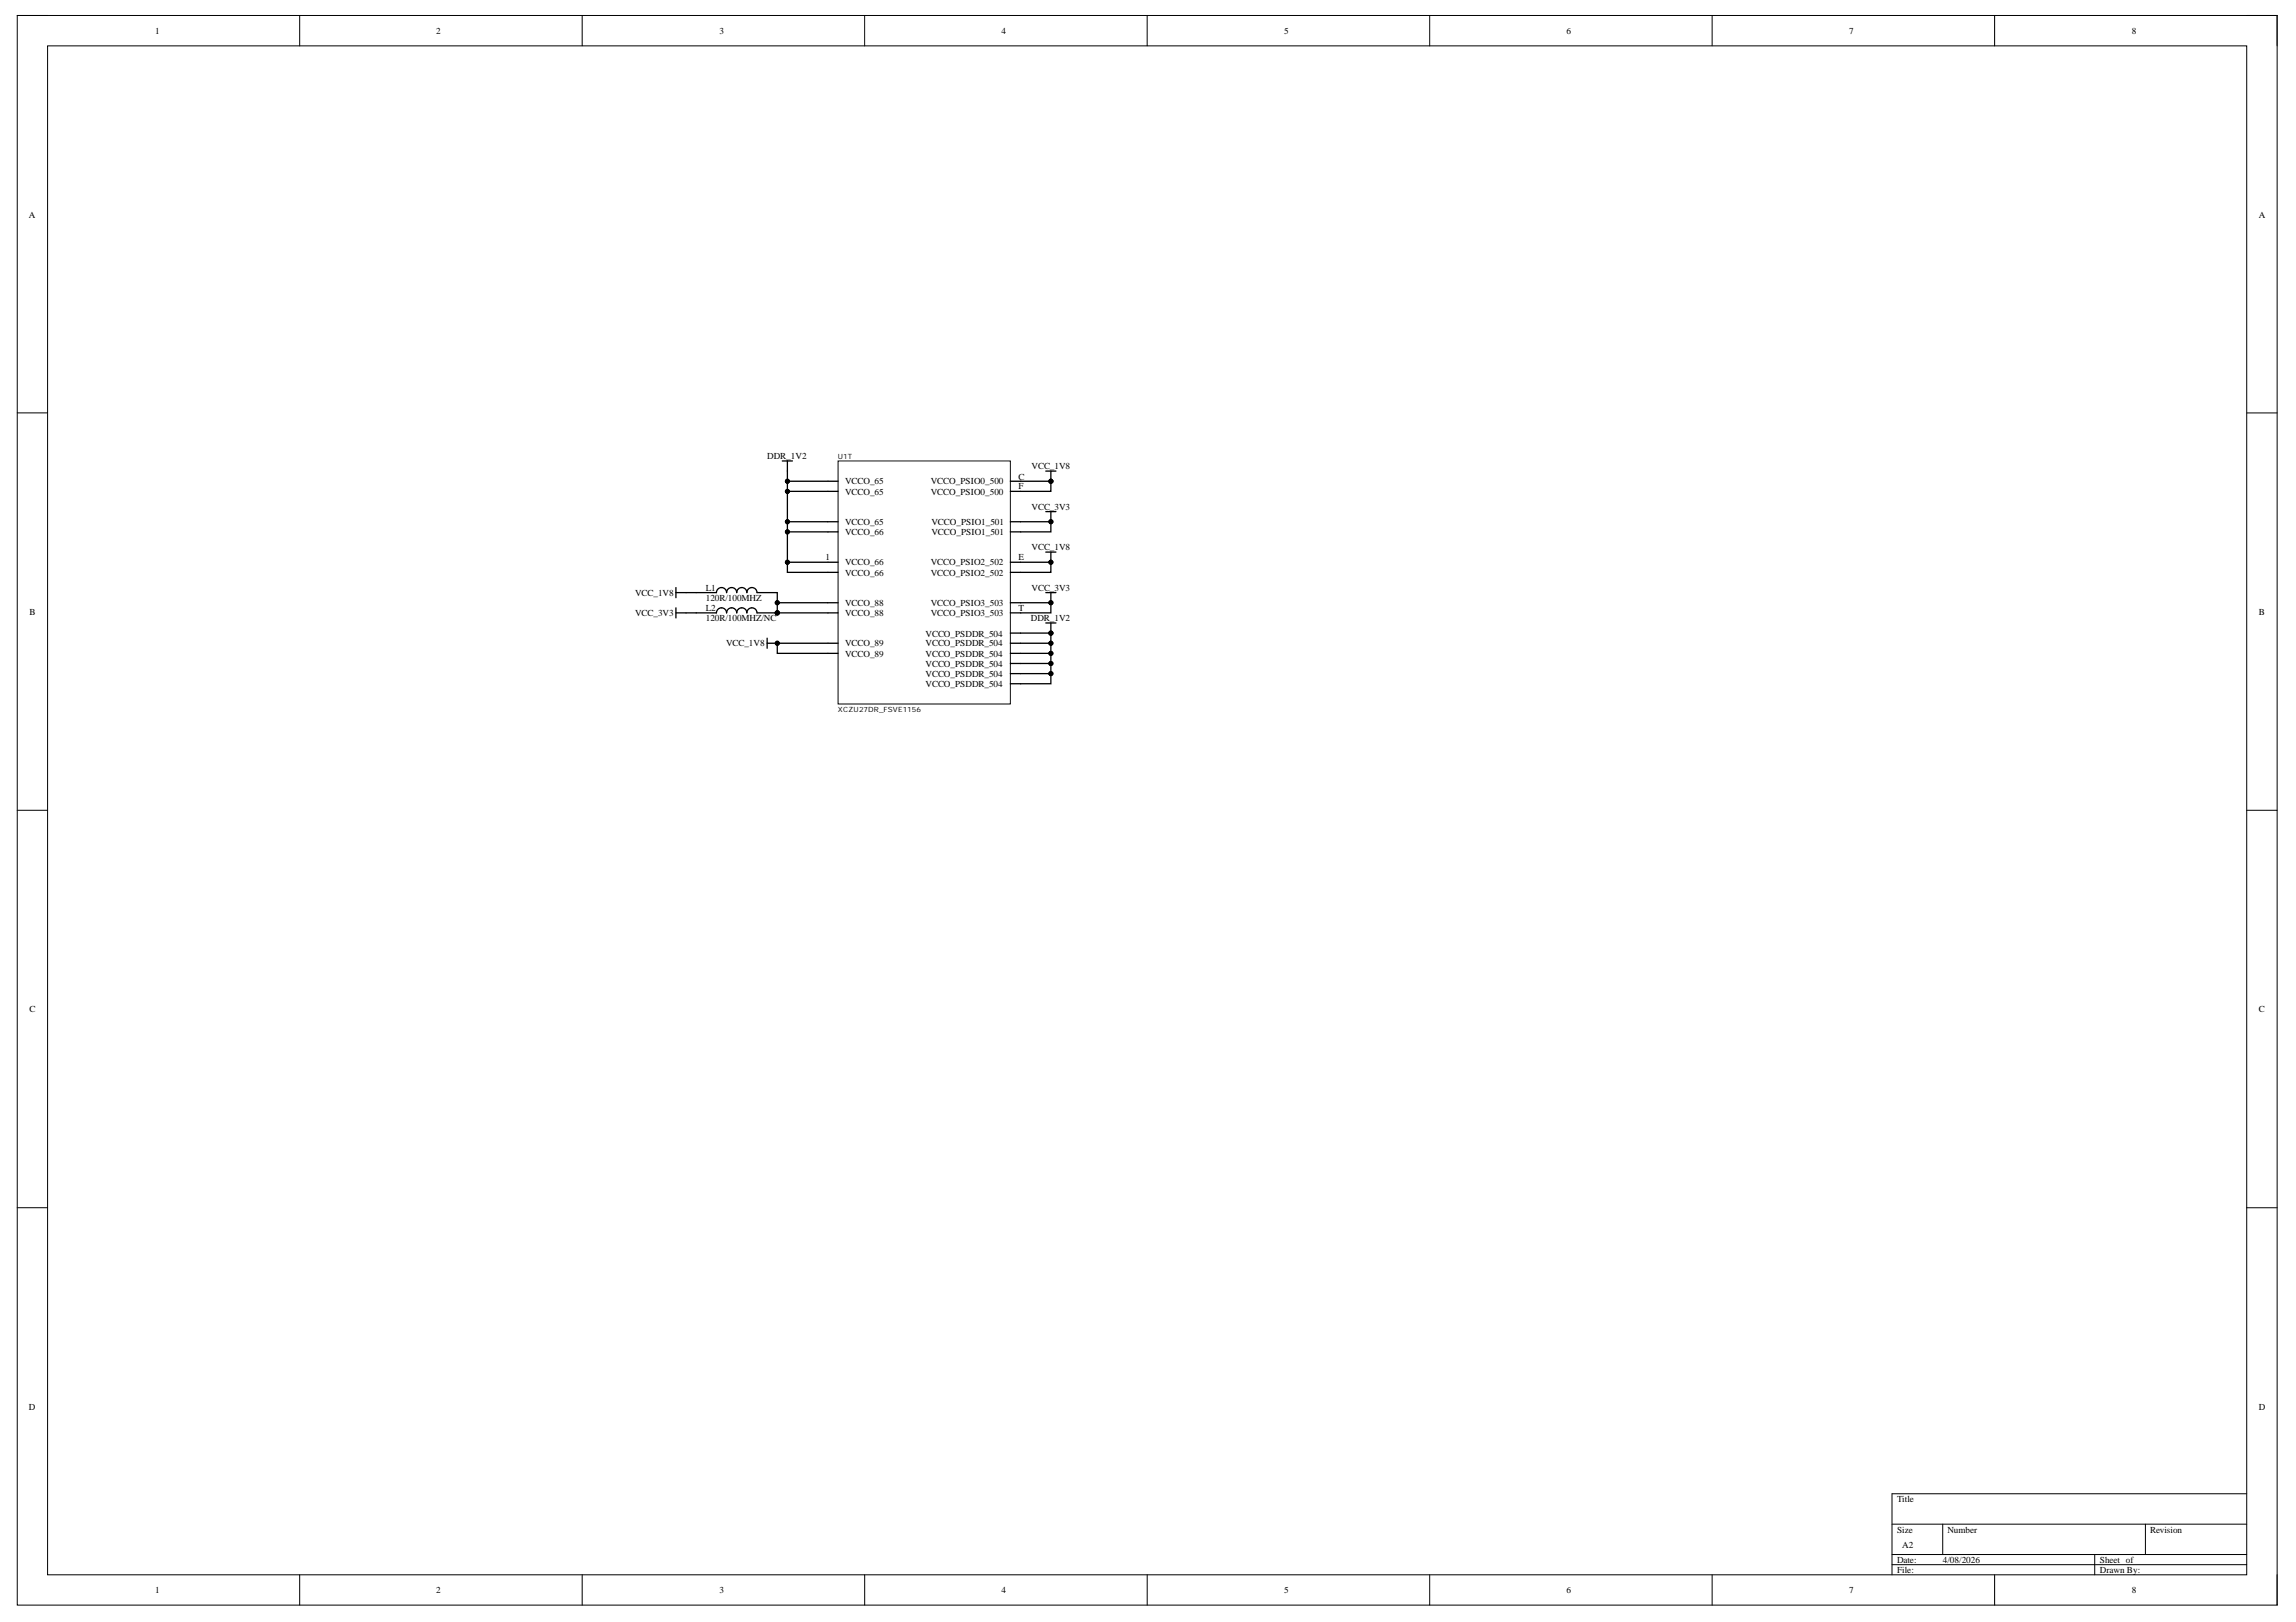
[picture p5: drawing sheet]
<svg xmlns="http://www.w3.org/2000/svg" width="297mm" height="210mm" viewBox="0 0 297 210" stroke-linecap="round" stroke-linejoin="round" font-family="sans-serif">
<defs><g id="words">
<g font-size="1.2">
<text x="20.1" y="4.4">1</text>
<text x="56.4" y="4.4">2</text>
<text x="93.1" y="4.4">3</text>
<text x="129.6" y="4.4">4</text>
<text x="166.1" y="4.4">5</text>
<text x="202.7" y="4.4">6</text>
<text x="239.2" y="4.4">7</text>
<text x="275.8" y="4.4">8</text>
<text x="3.7" y="28.2">A</text>
<text x="292.2" y="28.2">A</text>
<text x="99.3" y="59.5">DDR_1V2</text>
<text x="104.8" y="62.1">AF15</text>
<text x="104.9" y="63.3">AJ14</text>
<text x="109.3" y="64">VCCO_65</text>
<text x="109.3" y="62.7">VCCO_65</text>
<text x="120.4" y="64">VCCO_PSIO0_500</text>
<text x="120.4" y="62.7">VCCO_PSIO0_500</text>
<text x="131.8" y="63.3">F16</text>
<text x="131.8" y="62.1">C17</text>
<text x="133.5" y="66">VCC_3V3</text>
<text x="133.5" y="60.7">VCC_1V8</text>
<text x="104.5" y="67.3">AK17</text>
<text x="104.6" y="68.6">AE12</text>
<text x="109.3" y="69.3">VCCO_66</text>
<text x="109.3" y="67.9">VCCO_65</text>
<text x="120.5" y="69.3">VCCO_PSIO1_501</text>
<text x="120.5" y="67.9">VCCO_PSIO1_501</text>
<text x="131.8" y="67.3">D20</text>
<text x="131.8" y="68.6">G19</text>
<text x="133.5" y="71.2">VCC_1V8</text>
<text x="82.2" y="77.1">VCC_1V8</text>
<text x="91.3" y="77.7">120R/100MHZ</text>
<text x="91.3" y="76.5">L1</text>
<text x="104.6" y="72.5">AH11</text>
<text x="104.6" y="73.8">AL10</text>
<text x="109.3" y="74.5">VCCO_66</text>
<text x="109.3" y="73.2">VCCO_66</text>
<text x="120.4" y="74.5">VCCO_PSIO2_502</text>
<text x="120.4" y="73.2">VCCO_PSIO2_502</text>
<text x="131.8" y="73.8">G25</text>
<text x="131.8" y="72.5">E23</text>
<text x="133.5" y="76.5">VCC_3V3</text>
<text x="3.8" y="79.6">B</text>
<text x="82.2" y="79.8">VCC_3V3</text>
<text x="91.3" y="80.3">120R/100MHZ/NC</text>
<text x="91.3" y="79.1">L2</text>
<text x="93.9" y="83.6">VCC_1V8</text>
<text x="105.4" y="79.1">H12</text>
<text x="105.4" y="83">D10</text>
<text x="109.3" y="83.6">VCCO_89</text>
<text x="109.3" y="79.8">VCCO_88</text>
<text x="109.3" y="78.4">VCCO_88</text>
<text x="119.7" y="83.6">VCCO_PSDDR_504</text>
<text x="119.7" y="82.4">VCCO_PSDDR_504</text>
<text x="120.4" y="79.8">VCCO_PSIO3_503</text>
<text x="120.4" y="78.4">VCCO_PSIO3_503</text>
<text x="131.8" y="81.7">AF25</text>
<text x="131.8" y="83">AG28</text>
<text x="131.8" y="79.1">T25</text>
<text x="133.4" y="80.3">DDR_1V2</text>
<text x="292.2" y="79.6">B</text>
<text x="106" y="84.3">G9</text>
<text x="109.3" y="85">VCCO_89</text>
<text x="119.7" y="88.9">VCCO_PSDDR_504</text>
<text x="119.7" y="87.6">VCCO_PSDDR_504</text>
<text x="119.7" y="86.3">VCCO_PSDDR_504</text>
<text x="119.7" y="85">VCCO_PSDDR_504</text>
<text x="131.8" y="84.3">AK27</text>
<text x="131.8" y="85.6">AL30</text>
<text x="131.8" y="86.9">AN26</text>
<text x="131.8" y="88.2">AP29</text>
<text x="3.8" y="131">C</text>
<text x="292.2" y="131">C</text>
<text x="3.7" y="182.4">D</text>
<text x="292.2" y="182.4">D</text>
<text x="245.4" y="194.4">Title</text>
<text x="245.4" y="203.6">File:</text>
<text x="245.4" y="202.2">Date:</text>
<text x="245.4" y="198.3">Size</text>
<text x="246.1" y="200.3">A2</text>
<text x="251.3" y="202.2">4/08/2026</text>
<text x="251.9" y="198.3">Number</text>
<text x="271.7" y="203.6">Drawn By:</text>
<text x="271.7" y="202.2">Sheet of</text>
<text x="278.2" y="198.3">Revision</text>
<text x="20.1" y="206.2">1</text>
<text x="56.4" y="206.2">2</text>
<text x="93.1" y="206.2">3</text>
<text x="129.6" y="206.2">4</text>
<text x="166.1" y="206.2">5</text>
<text x="202.7" y="206.2">6</text>
<text x="239.2" y="206.2">7</text>
<text x="275.8" y="206.2">8</text>
</g>
<g font-size=".9">
<text x="108.4" y="59.5">U1T</text>
<text x="108.4" y="92.1">XCZU27DR_FSVE1156</text>
</g>
</g></defs>
<g fill="none" stroke="#000" stroke-width=".13">
<path d="M2.2 2h4M2.2 2h292.4v205.7h-292.4zM6.2 5.9h284.5v197.9h-284.5zM38.8 2v3.9M75.3 2v3.9M111.9 2v3.9M148.4 2v3.9M185 2v3.9M221.5 2v3.9M258.1 2v3.9M290.7 2h3.9v3.9M2.2 53.4h4"/>
<path d="M290.7 53.4h3.9M2.2 104.9h4M290.7 104.9h3.9M2.2 156.3h4M290.7 156.3h3.9M244.8 197.2h45.9M251.3 197.2v4M277.6 197.2v4M290.7 193.3h-45.9v10.5M38.8 203.8v3.9M75.3 203.8v3.9M111.9 203.8v3.9"/>
<path d="M148.4 203.8v3.9M185 203.8v3.9M221.5 203.8v3.9M244.8 201.2h45.9M244.8 202.5h45.9M258.1 203.8v3.9M271 201.2v2.6M294.6 203.8v3.9"/>
</g>
<path d="M108.4 59.7h22.3v31.4h-22.3z" fill-rule="evenodd" fill="#fff"/>
<path d="M108.4 59.7h22.3v31.4h-22.3z" fill="none" stroke="#000" stroke-width=".13"/>
<g fill="none" stroke="#000" stroke-width=".17">
<path d="M107.1 62.3h1.3M107.1 63.6h1.3M107.1 67.5h1.3M107.1 68.8h1.3M107.1 72.8h1.3M107.1 74.1h1.3M107.1 78h1.3M107.1 79.3h1.3M130.7 62.3h1.3M130.7 63.6h1.3M130.7 67.5h1.3M130.7 68.8h1.3"/>
<path d="M130.7 72.8h1.3M130.7 74.1h1.3M130.7 78h1.3M130.7 79.3h1.3M107.1 83.2h1.3M107.1 84.6h1.3M130.7 83.2h1.3M130.7 84.6h1.3M130.7 81.9h1.3M130.7 85.9h1.3M130.7 87.2h1.3M130.7 88.5h1.3"/>
</g>
<path d="M23.2 11.2h28.8v125.8h-28.8z" fill-rule="evenodd" fill="#fff"/>
<g fill="none" stroke="#000" stroke-width=".13">
<path d="M23.2 11.2h28.8v125.8h-28.8zM21.4 128.6l1 1M21.4 129.9l1 1M21.4 131.2l1 1M21.4 132.5l1 1.1M21.4 133.8l1 1.1M22.4 128.6l-1 1M22.4 129.9l-1 1M22.4 131.2l-1 1M22.4 132.5l-1 1.1M22.4 133.8l-1 1.1"/>
<circle cx="15.3" cy="13.8" r=".26"/>
<circle cx="57.3" cy="13.8" r=".26"/>
<circle cx="15.3" cy="53.1" r=".26"/>
<circle cx="15.3" cy="74.1" r=".26"/>
<circle cx="15.3" cy="61" r=".26"/>
<circle cx="136" cy="78" r=".26"/>
<circle cx="136" cy="62.3" r=".26"/>
<circle cx="15.3" cy="95" r=".26"/>
<circle cx="136" cy="81.9" r=".26"/>
<circle cx="15.3" cy="118.6" r=".26"/>
<circle cx="15.3" cy="112.1" r=".26"/>
<circle cx="15.3" cy="104.2" r=".26"/>
<circle cx="57.3" cy="116" r=".26"/>
<circle cx="57.3" cy="122.6" r=".26"/>
<circle cx="57.3" cy="127.8" r=".26"/>
</g>
<g fill="none" stroke="#000" stroke-width=".17">
<path d="M14.7 12.5h1.3M15.3 12.5v1.3M21.9 13.8h1.3M21.9 15.1h1.3M21.9 16.4h1.3M21.9 17.7h1.3M21.9 19h1.3M52 13.8h1.4M52 15.1h1.4M52 16.4h1.4M52 17.7h1.4M52 19h1.4"/>
<path d="M56.6 12.5h1.3M57.3 12.5v1.3M21.9 20.3h1.3M21.9 21.7h1.3M21.9 23h1.3M21.9 24.3h1.3M21.9 25.6h1.3M21.9 26.9h1.3M21.9 28.2h1.3M21.9 29.5h1.3M21.9 30.8h1.3M21.9 32.1h1.3"/>
<path d="M21.9 33.5h1.3M21.9 34.8h1.3M21.9 36.1h1.3M21.9 40h1.3M52 20.3h1.4M52 21.7h1.4M52 23h1.4M52 24.3h1.4M52 25.6h1.4M52 26.9h1.4M52 28.2h1.4M52 29.5h1.4"/>
<path d="M52 30.8h1.4M52 32.1h1.4M52 33.5h1.4M52 34.8h1.4M52 36.1h1.4M52 40h1.4M52 38.7h1.4M52 37.4h1.4M14.7 51.8h1.3M14.7 59.7h1.3M15.3 51.8v1.3M15.3 59.7v1.3"/>
<path d="M21.9 57h1.3M21.9 55.7h1.3M21.9 54.4h1.3M21.9 53.1h1.3M21.9 49.2h1.3M21.9 47.9h1.3M21.9 46.6h1.3M21.9 45.2h1.3M21.9 43.9h1.3M21.9 42.6h1.3M21.9 41.3h1.3M52 57h1.4"/>
<path d="M52 55.7h1.4M52 54.4h1.4M52 53.1h1.4M52 51.8h1.4M52 50.5h1.4M52 49.2h1.4M52 47.9h1.4M52 46.6h1.4M52 45.2h1.4M52 43.9h1.4M52 42.6h1.4M52 41.3h1.4"/>
<path d="M52 58.3h1.4M52 59.7h1.4M101.2 59.7h1.3M101.9 59.7v1.3M14.7 72.8h1.3M15.3 72.8v1.3M21.9 61h1.3M21.9 62.3h1.3M21.9 67.5h1.3M21.9 68.8h1.3M21.9 70.1h1.3M21.9 74.1h1.3"/>
<path d="M21.9 75.4h1.3M21.9 76.7h1.3M21.9 78h1.3M52 61h1.4M52 62.3h1.4M52 63.6h1.4M52 64.9h1.4M52 66.2h1.4M52 67.5h1.4M52 68.8h1.4M52 70.1h1.4M52 71.4h1.4"/>
<path d="M52 72.8h1.4M52 74.1h1.4M52 75.4h1.4M52 76.7h1.4M52 78h1.4M52 79.3h1.4M135.3 61h1.3M135.3 76.7h1.3M136 61v1.3M136 76.7v1.3M14.7 85.9h1.3M14.7 93.7h1.3"/>
<path d="M15.3 85.9v1.3M15.3 93.7v1.3M21.9 95h1.3M21.9 96.3h1.3M21.9 97.7h1.3M21.9 99h1.3M21.9 88.5h1.3M21.9 89.8h1.3M21.9 81.9h1.3M21.9 83.2h1.3M21.9 84.6h1.3M52 95h1.4"/>
<path d="M52 96.3h1.4M52 97.7h1.4M52 99h1.4M52 88.5h1.4M52 89.8h1.4M52 80.6h1.4M52 81.9h1.4M52 83.2h1.4M52 84.6h1.4M52 85.9h1.4M52 87.2h1.4M52 91.1h1.4"/>
<path d="M135.3 80.6h1.3M136 80.6v1.3M14.7 102.9h1.3M14.7 110.8h1.3M14.7 117.3h1.3M15.3 102.9v1.3M15.3 110.8v1.3M15.3 117.3v1.3M21.9 104.2h1.3M21.9 105.5h1.3M21.9 106.8h1.3M21.9 108.1h1.3"/>
<path d="M21.9 100.3h1.3M21.9 113.4h1.3M21.9 112.1h1.3M21.9 118.6h1.3M21.9 114.7h1.3M21.9 119.9h1.3M52 106.8h1.4M52 108.1h1.4M52 100.3h1.4M52 102.9h1.4M52 101.6h1.4M52 113.4h1.4"/>
<path d="M52 112.1h1.4M52 110.8h1.4M52 109.4h1.4M52 118.6h1.4M52 117.3h1.4M52 116h1.4M56.6 114.7h1.3M57.3 114.7v1.3M14.7 123.9h1.3M15.3 123.9v1.3M21.9 129.1h1.3M21.9 130.4h1.3"/>
<path d="M21.9 131.7h1.3M21.9 133h1.3M21.9 134.3h1.3M21.9 125.2h1.3M21.9 121.2h1.3M52 129.1h1.4M52 130.4h1.4M52 134.3h1.4M52 123.9h1.4M52 122.6h1.4M52 127.8h1.4M56.6 133h1.3"/>
<path d="M56.6 121.2h1.3M56.6 126.5h1.3M57.3 121.2v1.4M57.3 126.5v1.3M57.3 133v1.3"/>
</g>
<g fill="#000">
<circle cx="15.3" cy="13.8" r=".26"/>
<circle cx="57.3" cy="13.8" r=".26"/>
<circle cx="15.3" cy="53.1" r=".26"/>
<circle cx="15.3" cy="74.1" r=".26"/>
<circle cx="15.3" cy="61" r=".26"/>
<circle cx="136" cy="78" r=".26"/>
<circle cx="136" cy="62.3" r=".26"/>
<circle cx="15.3" cy="95" r=".26"/>
<circle cx="136" cy="81.9" r=".26"/>
<circle cx="15.3" cy="118.6" r=".26"/>
<circle cx="15.3" cy="112.1" r=".26"/>
<circle cx="15.3" cy="104.2" r=".26"/>
<circle cx="57.3" cy="116" r=".26"/>
<circle cx="57.3" cy="122.6" r=".26"/>
<circle cx="57.3" cy="127.8" r=".26"/>
</g>
<path d="M115 12.5h26.2v34.1h-26.2z" fill-rule="evenodd" fill="#fff"/>
<g fill="none" stroke="#000" stroke-width=".13">
<path d="M115 12.5h26.2v34.1h-26.2z"/>
<circle cx="78.3" cy="19" r=".26"/>
<circle cx="82.2" cy="15.1" r=".26"/>
<circle cx="82.2" cy="19" r=".26"/>
<circle cx="87.4" cy="15.1" r=".26"/>
<circle cx="87.4" cy="19" r=".26"/>
<circle cx="91.4" cy="15.1" r=".26"/>
<circle cx="91.4" cy="19" r=".26"/>
<circle cx="95.3" cy="15.1" r=".26"/>
<circle cx="95.3" cy="19" r=".26"/>
<circle cx="99.2" cy="15.1" r=".26"/>
<circle cx="99.2" cy="19" r=".26"/>
<circle cx="103.2" cy="15.1" r=".26"/>
<circle cx="146.4" cy="15.1" r=".26"/>
<circle cx="149.1" cy="15.1" r=".26"/>
<circle cx="153" cy="15.1" r=".26"/>
<circle cx="153" cy="19" r=".26"/>
<circle cx="156.9" cy="15.1" r=".26"/>
<circle cx="156.9" cy="19" r=".26"/>
<circle cx="160.9" cy="15.1" r=".26"/>
<circle cx="160.9" cy="19" r=".26"/>
<circle cx="164.8" cy="15.1" r=".26"/>
<circle cx="164.8" cy="19" r=".26"/>
<circle cx="168.7" cy="15.1" r=".26"/>
<circle cx="168.7" cy="19" r=".26"/>
<circle cx="172.7" cy="15.1" r=".26"/>
<circle cx="172.7" cy="19" r=".26"/>
<circle cx="176.6" cy="19" r=".26"/>
<circle cx="176.6" cy="15.1" r=".26"/>
<circle cx="180.5" cy="19" r=".26"/>
<circle cx="209.4" cy="16.4" r=".26"/>
<circle cx="214.6" cy="16.4" r=".26"/>
<circle cx="219.9" cy="16.4" r=".26"/>
<circle cx="225.1" cy="16.4" r=".26"/>
<circle cx="230.4" cy="16.4" r=".26"/>
<circle cx="235.6" cy="16.4" r=".26"/>
<circle cx="240.8" cy="16.4" r=".26"/>
<circle cx="246.1" cy="16.4" r=".26"/>
<circle cx="251.3" cy="16.4" r=".26"/>
<circle cx="91.4" cy="33.5" r=".26"/>
<circle cx="95.3" cy="29.5" r=".26"/>
<circle cx="95.3" cy="33.5" r=".26"/>
<circle cx="99.2" cy="29.5" r=".26"/>
<circle cx="99.2" cy="33.5" r=".26"/>
<circle cx="103.2" cy="29.5" r=".26"/>
<circle cx="107.1" cy="29.5" r=".26"/>
<circle cx="146.4" cy="29.5" r=".26"/>
<circle cx="146.4" cy="38.7" r=".26"/>
<circle cx="150.4" cy="29.5" r=".26"/>
<circle cx="150.4" cy="38.7" r=".26"/>
<circle cx="155.6" cy="29.5" r=".26"/>
<circle cx="155.6" cy="38.7" r=".26"/>
<circle cx="155.6" cy="33.5" r=".26"/>
<circle cx="160.9" cy="29.5" r=".26"/>
<circle cx="160.9" cy="38.7" r=".26"/>
<circle cx="160.9" cy="33.5" r=".26"/>
<circle cx="209.4" cy="20.4" r=".26"/>
<circle cx="209.4" cy="32.1" r=".26"/>
<circle cx="209.4" cy="28.2" r=".26"/>
<circle cx="214.6" cy="20.4" r=".26"/>
<circle cx="214.6" cy="32.1" r=".26"/>
<circle cx="214.6" cy="28.2" r=".26"/>
<circle cx="219.9" cy="20.4" r=".26"/>
<circle cx="219.9" cy="32.1" r=".26"/>
<circle cx="219.9" cy="28.2" r=".26"/>
<circle cx="225.1" cy="20.4" r=".26"/>
<circle cx="230.4" cy="20.4" r=".26"/>
<circle cx="235.6" cy="20.4" r=".26"/>
<circle cx="240.8" cy="20.4" r=".26"/>
<circle cx="246.1" cy="20.4" r=".26"/>
<circle cx="251.3" cy="20.4" r=".26"/>
<circle cx="155.6" cy="42.6" r=".26"/>
<circle cx="160.9" cy="42.6" r=".26"/>
<circle cx="167.4" cy="42.6" r=".26"/>
<circle cx="209.4" cy="57" r=".26"/>
<circle cx="209.4" cy="40" r=".26"/>
<circle cx="209.4" cy="53.1" r=".26"/>
<circle cx="209.4" cy="43.9" r=".26"/>
<circle cx="214.6" cy="40" r=".26"/>
<circle cx="214.6" cy="43.9" r=".26"/>
<circle cx="219.9" cy="40" r=".26"/>
<circle cx="219.9" cy="43.9" r=".26"/>
<circle cx="221.2" cy="57" r=".26"/>
<circle cx="221.2" cy="53.1" r=".26"/>
<circle cx="225.1" cy="40" r=".26"/>
<circle cx="225.1" cy="43.9" r=".26"/>
<circle cx="234.3" cy="57" r=".26"/>
<circle cx="234.3" cy="53.1" r=".26"/>
<circle cx="247.4" cy="57" r=".26"/>
<circle cx="247.4" cy="53.1" r=".26"/>
<circle cx="254" cy="57" r=".26"/>
<circle cx="254" cy="53.1" r=".26"/>
<circle cx="136" cy="67.5" r=".26"/>
<circle cx="136" cy="72.8" r=".26"/>
<circle cx="209.4" cy="67.5" r=".26"/>
<circle cx="214.6" cy="67.5" r=".26"/>
<circle cx="214.6" cy="71.5" r=".26"/>
<circle cx="219.9" cy="71.5" r=".26"/>
<circle cx="226.4" cy="67.5" r=".26"/>
<circle cx="231.7" cy="67.5" r=".26"/>
<circle cx="231.7" cy="71.5" r=".26"/>
<circle cx="236.9" cy="71.5" r=".26"/>
<circle cx="248.7" cy="67.5" r=".26"/>
<circle cx="248.7" cy="71.5" r=".26"/>
<circle cx="208.1" cy="99" r=".26"/>
<circle cx="208.1" cy="87.2" r=".26"/>
<circle cx="208.1" cy="91.1" r=".26"/>
<circle cx="212" cy="99" r=".26"/>
<circle cx="212" cy="87.2" r=".26"/>
<circle cx="212" cy="91.1" r=".26"/>
<circle cx="215.9" cy="99" r=".26"/>
<circle cx="215.9" cy="87.2" r=".26"/>
<circle cx="215.9" cy="91.1" r=".26"/>
<circle cx="219.9" cy="99" r=".26"/>
<circle cx="219.9" cy="87.2" r=".26"/>
<circle cx="219.9" cy="91.1" r=".26"/>
<circle cx="223.8" cy="99" r=".26"/>
<circle cx="223.8" cy="87.2" r=".26"/>
<circle cx="223.8" cy="91.1" r=".26"/>
<circle cx="227.7" cy="99" r=".26"/>
<circle cx="227.7" cy="87.2" r=".26"/>
<circle cx="227.7" cy="91.1" r=".26"/>
<circle cx="231.7" cy="99" r=".26"/>
<circle cx="233" cy="87.2" r=".26"/>
<circle cx="233" cy="91.1" r=".26"/>
<circle cx="235.6" cy="99" r=".26"/>
<circle cx="236.9" cy="87.2" r=".26"/>
<circle cx="236.9" cy="91.1" r=".26"/>
<circle cx="239.5" cy="99" r=".26"/>
<circle cx="240.8" cy="87.2" r=".26"/>
<circle cx="240.8" cy="91.1" r=".26"/>
<circle cx="243.5" cy="99" r=".26"/>
<circle cx="244.8" cy="87.2" r=".26"/>
<circle cx="244.8" cy="91.1" r=".26"/>
<circle cx="247.4" cy="99" r=".26"/>
<circle cx="248.7" cy="87.2" r=".26"/>
<circle cx="248.7" cy="91.1" r=".26"/>
<circle cx="251.3" cy="99" r=".26"/>
<circle cx="252.6" cy="87.2" r=".26"/>
<circle cx="252.6" cy="91.1" r=".26"/>
<circle cx="255.3" cy="99" r=".26"/>
<circle cx="257.9" cy="87.2" r=".26"/>
<circle cx="257.9" cy="91.1" r=".26"/>
<circle cx="259.2" cy="99" r=".26"/>
<circle cx="261.8" cy="87.2" r=".26"/>
<circle cx="261.8" cy="91.1" r=".26"/>
<circle cx="263.1" cy="99" r=".26"/>
<circle cx="265.8" cy="87.2" r=".26"/>
<circle cx="265.8" cy="91.1" r=".26"/>
<circle cx="269.7" cy="87.2" r=".26"/>
<circle cx="269.7" cy="91.1" r=".26"/>
<circle cx="273.6" cy="87.2" r=".26"/>
<circle cx="273.6" cy="91.1" r=".26"/>
<circle cx="208.1" cy="102.9" r=".26"/>
<circle cx="208.1" cy="116" r=".26"/>
<circle cx="208.1" cy="112.1" r=".26"/>
<circle cx="212" cy="102.9" r=".26"/>
<circle cx="212" cy="116" r=".26"/>
<circle cx="212" cy="112.1" r=".26"/>
<circle cx="215.9" cy="102.9" r=".26"/>
<circle cx="215.9" cy="116" r=".26"/>
<circle cx="215.9" cy="112.1" r=".26"/>
<circle cx="219.9" cy="102.9" r=".26"/>
<circle cx="219.9" cy="116" r=".26"/>
<circle cx="219.9" cy="112.1" r=".26"/>
<circle cx="223.8" cy="102.9" r=".26"/>
<circle cx="223.8" cy="116" r=".26"/>
<circle cx="223.8" cy="112.1" r=".26"/>
<circle cx="227.7" cy="102.9" r=".26"/>
<circle cx="227.7" cy="116" r=".26"/>
<circle cx="227.7" cy="112.1" r=".26"/>
<circle cx="231.7" cy="102.9" r=".26"/>
<circle cx="231.7" cy="116" r=".26"/>
<circle cx="231.7" cy="112.1" r=".26"/>
<circle cx="235.6" cy="102.9" r=".26"/>
<circle cx="235.6" cy="116" r=".26"/>
<circle cx="235.6" cy="112.1" r=".26"/>
<circle cx="239.5" cy="102.9" r=".26"/>
<circle cx="239.5" cy="116" r=".26"/>
<circle cx="239.5" cy="112.1" r=".26"/>
<circle cx="243.5" cy="102.9" r=".26"/>
<circle cx="243.5" cy="116" r=".26"/>
<circle cx="243.5" cy="112.1" r=".26"/>
<circle cx="247.4" cy="102.9" r=".26"/>
<circle cx="247.4" cy="116" r=".26"/>
<circle cx="247.4" cy="112.1" r=".26"/>
<circle cx="251.3" cy="102.9" r=".26"/>
<circle cx="251.3" cy="116" r=".26"/>
<circle cx="251.3" cy="112.1" r=".26"/>
<circle cx="255.3" cy="102.9" r=".26"/>
<circle cx="255.3" cy="116" r=".26"/>
<circle cx="255.3" cy="112.1" r=".26"/>
<circle cx="259.2" cy="102.9" r=".26"/>
<circle cx="259.2" cy="116" r=".26"/>
<circle cx="259.2" cy="112.1" r=".26"/>
<circle cx="263.1" cy="102.9" r=".26"/>
<circle cx="263.1" cy="116" r=".26"/>
<circle cx="263.1" cy="112.1" r=".26"/>
<circle cx="267.1" cy="116" r=".26"/>
<circle cx="267.1" cy="112.1" r=".26"/>
<circle cx="271" cy="116" r=".26"/>
<circle cx="271" cy="112.1" r=".26"/>
<circle cx="208.1" cy="123.9" r=".26"/>
<circle cx="208.1" cy="127.8" r=".26"/>
<circle cx="208.1" cy="138.3" r=".26"/>
<circle cx="212" cy="123.9" r=".26"/>
<circle cx="212" cy="127.8" r=".26"/>
<circle cx="212" cy="138.3" r=".26"/>
<circle cx="215.9" cy="123.9" r=".26"/>
<circle cx="215.9" cy="127.8" r=".26"/>
<circle cx="215.9" cy="138.3" r=".26"/>
<circle cx="219.9" cy="123.9" r=".26"/>
<circle cx="219.9" cy="127.8" r=".26"/>
<circle cx="219.9" cy="138.3" r=".26"/>
<circle cx="223.8" cy="123.9" r=".26"/>
<circle cx="223.8" cy="127.8" r=".26"/>
<circle cx="223.8" cy="138.3" r=".26"/>
<circle cx="227.7" cy="123.9" r=".26"/>
<circle cx="227.7" cy="127.8" r=".26"/>
<circle cx="227.7" cy="138.3" r=".26"/>
<circle cx="231.7" cy="123.9" r=".26"/>
<circle cx="231.7" cy="127.8" r=".26"/>
<circle cx="231.7" cy="138.3" r=".26"/>
<circle cx="235.6" cy="123.9" r=".26"/>
<circle cx="235.6" cy="127.8" r=".26"/>
<circle cx="235.6" cy="138.3" r=".26"/>
<circle cx="239.5" cy="123.9" r=".26"/>
<circle cx="239.5" cy="127.8" r=".26"/>
<circle cx="239.5" cy="138.3" r=".26"/>
<circle cx="243.5" cy="123.9" r=".26"/>
<circle cx="243.5" cy="127.8" r=".26"/>
<circle cx="243.5" cy="138.3" r=".26"/>
<circle cx="247.4" cy="123.9" r=".26"/>
<circle cx="247.4" cy="127.8" r=".26"/>
<circle cx="247.4" cy="138.3" r=".26"/>
<circle cx="251.3" cy="123.9" r=".26"/>
<circle cx="251.3" cy="127.8" r=".26"/>
<circle cx="251.3" cy="138.3" r=".26"/>
<circle cx="255.3" cy="123.9" r=".26"/>
<circle cx="255.3" cy="127.8" r=".26"/>
<circle cx="255.3" cy="138.3" r=".26"/>
<circle cx="259.2" cy="123.9" r=".26"/>
<circle cx="259.2" cy="127.8" r=".26"/>
<circle cx="259.2" cy="138.3" r=".26"/>
<circle cx="263.1" cy="123.9" r=".26"/>
<circle cx="263.1" cy="127.8" r=".26"/>
<circle cx="263.1" cy="138.3" r=".26"/>
<circle cx="267.1" cy="123.9" r=".26"/>
<circle cx="267.1" cy="127.8" r=".26"/>
<circle cx="267.1" cy="138.3" r=".26"/>
<circle cx="271" cy="123.9" r=".26"/>
<circle cx="271" cy="127.8" r=".26"/>
<circle cx="271" cy="138.3" r=".26"/>
<circle cx="274.9" cy="138.3" r=".26"/>
<circle cx="208.1" cy="142.2" r=".26"/>
<circle cx="208.1" cy="150.1" r=".26"/>
<circle cx="208.1" cy="154" r=".26"/>
<circle cx="212" cy="142.2" r=".26"/>
<circle cx="212" cy="150.1" r=".26"/>
<circle cx="212" cy="154" r=".26"/>
<circle cx="215.9" cy="142.2" r=".26"/>
<circle cx="215.9" cy="150.1" r=".26"/>
<circle cx="215.9" cy="154" r=".26"/>
<circle cx="219.9" cy="142.2" r=".26"/>
<circle cx="219.9" cy="150.1" r=".26"/>
<circle cx="219.9" cy="154" r=".26"/>
<circle cx="223.8" cy="142.2" r=".26"/>
<circle cx="223.8" cy="150.1" r=".26"/>
<circle cx="223.8" cy="154" r=".26"/>
<circle cx="227.7" cy="142.2" r=".26"/>
<circle cx="231.7" cy="142.2" r=".26"/>
<circle cx="235.6" cy="142.2" r=".26"/>
<circle cx="239.5" cy="142.2" r=".26"/>
<circle cx="243.5" cy="142.2" r=".26"/>
<circle cx="247.4" cy="142.2" r=".26"/>
<circle cx="251.3" cy="142.2" r=".26"/>
<circle cx="255.3" cy="142.2" r=".26"/>
<circle cx="259.2" cy="142.2" r=".26"/>
<circle cx="263.1" cy="142.2" r=".26"/>
<circle cx="267.1" cy="142.2" r=".26"/>
<circle cx="271" cy="142.2" r=".26"/>
<circle cx="274.9" cy="142.2" r=".26"/>
<circle cx="10.1" cy="161.9" r=".26"/>
<circle cx="208.1" cy="168.4" r=".26"/>
<circle cx="208.1" cy="164.5" r=".26"/>
<circle cx="214.6" cy="168.4" r=".26"/>
<circle cx="214.6" cy="164.5" r=".26"/>
<circle cx="10.1" cy="186.8" r=".26"/>
</g>
<g fill="none" stroke="#000" stroke-width=".17">
<path d="M77.2 16.7h2.1M77.2 17.5h2.1M78.3 15.1v1.4M78.3 17.6v2.7M81.2 16.7h2.1M81.2 17.5h2.1M82.2 15.1v1.4M82.2 17.6v1.4M86.4 16.7h2.1M86.4 17.5h2.1M87.4 15.1v1.4M87.4 17.6v1.4"/>
<path d="M90.3 16.7h2.1M90.3 17.5h2.1M91.4 15.1v1.4M91.4 17.6v1.4M94.3 16.7h2.1M94.3 17.5h2.1M95.3 15.1v1.4M95.3 17.6v1.4M98.2 16.7h2.1M98.2 17.5h2.1M99.2 15.1v1.4M99.2 17.6v1.4"/>
<path d="M102.1 16.7h2.1M102.1 17.5h2.1M103.2 15.1v1.4M103.2 17.6v1.4M106.5 12.5h1.3M107.1 12.5v1.3M113.7 15.1h1.3M113.7 16.4h1.3M113.7 17.7h1.3M113.7 19h1.3M141.2 15.1h1.3M141.2 16.4h1.3"/>
<path d="M141.2 17.7h1.3M141.2 19h1.3M145.8 13.8h1.3M146.4 13.8v1.3M148 16.7h2.1M148 17.5h2.1M149.1 15.1v1.4M149.1 17.6v1.4M151.9 16.7h2.1M151.9 17.5h2.1M153 15.1v1.4M153 17.6v1.4"/>
<path d="M155.9 16.7h2.1M155.9 17.5h2.1M156.9 15.1v1.4M156.9 17.6v1.4M159.8 16.7h2.1M159.8 17.5h2.1M160.9 15.1v1.4M160.9 17.6v1.4M163.7 16.7h2.1M163.7 17.5h2.1M164.8 15.1v1.4M164.8 17.6v1.4"/>
<path d="M167.7 16.7h2.1M167.7 17.5h2.1M168.7 15.1v1.4M168.7 17.6v1.4M171.6 16.7h2.1M171.6 17.5h2.1M172.7 15.1v1.4M172.7 17.6v1.4M175.5 16.7h2.2M175.5 17.5h2.2M176.6 15.1v1.5M176.6 17.6v1.4"/>
<path d="M179.5 16.7h2.1M179.5 17.5h2.1M180.5 15.1v1.5M180.5 17.6v2.7M208.3 18.8h2.1M208.3 18h2.1M208.7 15.1h1.3M209.4 15.1v2.8M209.4 18.9v2.8M213.6 18.8h2.1M213.6 18h2.1M214.6 16.4v1.5"/>
<path d="M214.6 18.9v1.4M218.8 18.8h2.1M218.8 18h2.1M219.9 16.4v1.5M219.9 18.9v1.4M224.1 18.8h2.1M224.1 18h2.1M225.1 16.4v1.5M225.1 18.9v1.4M229.3 18.8h2.1M229.3 18h2.1M230.4 16.4v1.5"/>
<path d="M230.4 18.9v1.4M234.5 18.8h2.2M234.5 18h2.2M235.6 16.4v1.5M235.6 18.9v1.4M239.8 18.8h2.1M239.8 18h2.1M240.8 16.4v1.5M240.8 18.9v1.4M245 18.8h2.1M245 18h2.1M246.1 16.4v1.5"/>
<path d="M246.1 18.9v1.4M250.3 18.8h2.1M250.3 18h2.1M251.3 16.4v1.5M251.3 18.9v1.4M255.5 18.8h2.1M255.5 18h2.1M256.6 16.4v1.5M256.6 18.9v1.4M77 20.3h2.6M77.3 20.7h1.9M77.7 21.1h1.1"/>
<path d="M78.1 21.5h.3M90.1 34.8h2.6M90.3 31.1h2.1M90.3 31.9h2.1M90.5 35.2h1.8M90.9 35.5h1M91.2 35.9h.3M91.4 29.5v1.5M91.4 32v2.8M94.3 31.1h2.1M94.3 31.9h2.1M95.3 29.5v1.5"/>
<path d="M95.3 32v1.5M98.2 31.1h2.1M98.2 31.9h2.1M99.2 29.5v1.5M99.2 32v1.5M102.1 31.1h2.1M102.1 31.9h2.1M103.2 29.5v1.5M103.2 32v1.5M106.5 28.2h1.3M107.1 28.2v1.3M113.7 20.3h1.3"/>
<path d="M113.7 21.7h1.3M113.7 23h1.3M113.7 29.5h1.3M113.7 30.8h1.3M113.7 32.1h1.3M113.7 33.5h1.3M141.2 20.3h1.3M141.2 21.7h1.3M141.2 23h1.3M141.2 24.3h1.3M141.2 25.6h1.3M141.2 29.5h1.3"/>
<path d="M141.2 30.8h1.3M141.2 32.1h1.3M141.2 33.5h1.3M141.2 38.7h1.3M141.2 40h1.3M145.8 37.4h1.3M145.8 28.2h1.3M146.4 28.2v1.3M146.4 37.4v1.3M149.3 31.1h2.1M149.3 31.9h2.1M150.4 29.5v1.5"/>
<path d="M150.4 32v1.5M150.4 38.7v1.4M154.6 31.1h2.1M154.6 31.9h2.1M155.6 29.5v1.5M155.6 32v1.5M155.6 38.7v1.4M159.6 34.8h2.6M159.8 31.1h2.1M159.8 31.9h2.1M159.9 35.2h1.9M160.3 35.5h1.1"/>
<path d="M160.7 35.9h.3M160.9 29.5v1.5M160.9 32v2.8M160.9 38.7v1.4M167.4 38.7v1.4M179.2 20.3h2.6M179.6 20.7h1.9M180 21.1h1.1M180.4 21.5h.3M208.1 21.7h2.6M208.1 33.5h2.6M208.3 29.8h2.1"/>
<path d="M208.3 30.6h2.1M208.5 22h1.8M208.5 33.8h1.8M208.7 38.7h1.3M208.7 26.9h1.3M208.8 22.5h1.1M208.8 34.2h1.1M209.2 22.8h.3M209.2 34.6h.3M209.4 26.9v2.7M209.4 30.7v2.8M209.4 38.7v2.7"/>
<path d="M213.6 29.8h2.1M213.6 30.6h2.1M214.6 28.2v1.4M214.6 30.7v1.4M214.6 40v1.4M218.8 29.8h2.1M218.8 30.6h2.1M219.9 28.2v1.4M219.9 30.7v1.4M219.9 40v1.4M224.1 29.8h2.1M224.1 30.6h2.1"/>
<path d="M225.1 28.2v1.4M225.1 30.7v1.4M225.1 40v1.4M230.4 40v1.4M105.8 45.2h2.6M106.2 45.6h1.8M106.6 46h1M107 46.4h.2M107.1 43.9v1.3M113.7 42.6h1.3M141.2 41.3h1.3M141.2 42.6h1.3"/>
<path d="M149.3 40.3h2.1M149.3 41.1h2.1M150.4 41.2v1.4M154.6 40.3h2.1M154.6 41.1h2.1M155.6 41.2v1.4M159.8 40.3h2.1M159.8 41.1h2.1M160.9 41.2v1.4M166.1 43.9h2.6M166.4 40.3h2.1M166.4 41.1h2.1"/>
<path d="M166.5 44.3h1.8M166.9 44.7h1M167.3 45.1h.3M167.4 41.2v2.7M208.1 45.2h2.6M208.1 58.4h2.6M208.3 42.4h2.1M208.3 41.6h2.1M208.3 55.5h2.1M208.3 54.7h2.1M208.5 45.6h1.8M208.5 58.7h1.8"/>
<path d="M208.8 46h1.1M208.8 59.1h1.1M209.2 46.4h.3M209.2 59.5h.3M209.4 42.5v2.7M209.4 53.1v1.4M209.4 55.6v2.8M213.6 42.4h2.1M213.6 41.6h2.1M214.6 42.5v1.4M214.9 55.5h2.1M214.9 54.7h2.1"/>
<path d="M215.9 53.1v1.4M215.9 55.6v1.4M218.8 42.4h2.1M218.8 41.6h2.1M219.9 42.5v1.4M219.9 58.4h2.6M220.1 55.5h2.1M220.1 54.7h2.1M220.3 58.7h1.8M220.7 59.1h1M221 59.5h.3M221.2 53.1v1.4"/>
<path d="M221.2 55.6v2.8M224.1 42.4h2.1M224.1 41.6h2.1M225.1 42.5v1.4M226.7 55.5h2.1M226.7 54.7h2.1M227.7 53.1v1.4M227.7 55.6v1.4M229.3 42.4h2.1M229.3 41.6h2.1M230.4 42.5v1.4M233 58.4h2.6"/>
<path d="M233.2 55.5h2.1M233.2 54.7h2.1M233.4 58.7h1.8M233.8 59.1h1M234.2 59.5h.2M234.3 53.1v1.4M234.3 55.6v2.8M239.8 55.5h2.1M239.8 54.7h2.1M240.8 53.1v1.4M240.8 55.6v1.4M246.1 58.4h2.6"/>
<path d="M246.4 55.5h2M246.4 54.7h2M246.5 58.7h1.8M246.9 59.1h1M247.3 59.5h.2M247.4 53.1v1.4M247.4 55.6v2.8M252.9 55.5h2.1M252.9 54.7h2.1M254 53.1v1.4M254 55.6v1.4M87.4 76v1.3"/>
<path d="M87.4 76.7h1.4M135.3 71.4h1.3M135.3 66.2h1.3M136 66.2v1.3M136 71.4v1.4M208.3 69.1h2.1M208.3 69.9h2.1M208.7 66.2h1.3M209.4 66.2v2.8M209.4 70v1.5M213.6 69.1h2.1M213.6 69.9h2.1"/>
<path d="M214.6 67.5v1.5M214.6 70v1.5M218.6 72.8h2.6M218.8 69.1h2.1M218.8 69.9h2.1M219 73.2h1.8M219.3 73.5h1.1M219.7 73.9h.3M219.9 67.5v1.5M219.9 70v2.8M225.4 69.1h2.1M225.4 69.9h2.1"/>
<path d="M225.8 66.2h1.3M226.4 66.2v2.8M226.4 70v1.5M230.6 69.1h2.1M230.6 69.9h2.1M231.7 67.5v1.5M231.7 70v1.5M235.6 72.8h2.6M235.9 69.1h2.1M235.9 69.9h2.1M236 73.2h1.8M236.4 73.5h1"/>
<path d="M236.8 73.9h.2M236.9 67.5v1.5M236.9 70v2.8M247.4 72.8h2.6M247.7 69.1h2.1M247.7 69.9h2.1M247.8 73.2h1.8M248.1 64.9h1.3M248.2 73.5h1M248.6 73.9h.2M248.7 64.9v1.3M248.7 67.5v1.5"/>
<path d="M248.7 70v2.8M254.2 69.1h2.1M254.2 69.9h2.1M255.3 67.5v1.5M255.3 70v1.5M206.8 92.4h2.6M207 89.5h2.1M207 88.7h2.1M207.1 92.8h1.9M207.4 85.9h1.3M207.4 97.7h1.3M207.5 93.2h1.1"/>
<path d="M207.9 93.6h.3M208.1 85.9v2.7M208.1 89.7v2.7M208.1 97.7v2.7M211 89.5h2M211 88.7h2M212 87.2v1.4M212 89.7v1.4M212 99v1.4M214.9 89.5h2.1M214.9 88.7h2.1M215.9 87.2v1.4"/>
<path d="M215.9 89.7v1.4M215.9 99v1.4M218.8 89.5h2.1M218.8 88.7h2.1M219.9 87.2v1.4M219.9 89.7v1.4M219.9 99v1.4M222.8 89.5h2M222.8 88.7h2M223.8 87.2v1.4M223.8 89.7v1.4M223.8 99v1.4"/>
<path d="M226.7 89.5h2.1M226.7 88.7h2.1M227.7 87.2v1.4M227.7 89.7v1.4M227.7 99v1.4M231.7 99v1.4M231.9 89.5h2.1M231.9 88.7h2.1M233 87.2v1.4M233 89.7v1.4M235.6 99v1.4M235.9 89.5h2.1"/>
<path d="M235.9 88.7h2.1M236.9 87.2v1.4M236.9 89.7v1.4M239.5 99v1.4M239.8 89.5h2.1M239.8 88.7h2.1M240.8 87.2v1.4M240.8 89.7v1.4M243.5 99v1.4M243.7 89.5h2.1M243.7 88.7h2.1M244.8 87.2v1.4"/>
<path d="M244.8 89.7v1.4M247.4 99v1.4M247.7 89.5h2.1M247.7 88.7h2.1M248.7 87.2v1.4M248.7 89.7v1.4M251.3 99v1.4M251.6 89.5h2.1M251.6 88.7h2.1M252.6 87.2v1.4M252.6 89.7v1.4M255.3 99v1.4"/>
<path d="M256.8 89.5h2.1M256.8 88.7h2.1M257.9 87.2v1.4M257.9 89.7v1.4M259.2 99v1.4M260.8 89.5h2.1M260.8 88.7h2.1M261.8 87.2v1.4M261.8 89.7v1.4M263.1 99v1.4M264.7 89.5h2.1M264.7 88.7h2.1"/>
<path d="M265.8 87.2v1.4M265.8 89.7v1.4M267.1 99v1.4M268.6 89.5h2.1M268.6 88.7h2.1M269.7 87.2v1.4M269.7 89.7v1.4M272.6 89.5h2.1M272.6 88.7h2.1M273.6 87.2v1.4M273.6 89.7v1.4M276.5 89.5h2.1"/>
<path d="M276.5 88.7h2.1M277.6 87.2v1.4M277.6 89.7v1.4M206.8 104.2h2.6M206.8 117.3h2.6M207 100.5h2.1M207 101.3h2.1M207 113.6h2.1M207 114.4h2.1M207.1 104.6h1.9M207.1 117.7h1.9M207.4 110.8h1.3"/>
<path d="M207.5 105h1.1M207.5 118.1h1.1M207.9 105.4h.3M207.9 118.5h.3M208.1 101.5v2.7M208.1 110.8v2.7M208.1 114.6v2.7M211 100.5h2M211 101.3h2M211 113.6h2M211 114.4h2M212 101.5v1.4"/>
<path d="M212 112.1v1.4M212 114.6v1.4M214.9 100.5h2.1M214.9 101.3h2.1M214.9 113.6h2.1M214.9 114.4h2.1M215.9 101.5v1.4M215.9 112.1v1.4M215.9 114.6v1.4M218.8 100.5h2.1M218.8 101.3h2.1M218.8 113.6h2.1"/>
<path d="M218.8 114.4h2.1M219.9 101.5v1.4M219.9 112.1v1.4M219.9 114.6v1.4M222.8 100.5h2M222.8 101.3h2M222.8 113.6h2M222.8 114.4h2M223.8 101.5v1.4M223.8 112.1v1.4M223.8 114.6v1.4M226.7 100.5h2.1"/>
<path d="M226.7 101.3h2.1M226.7 113.6h2.1M226.7 114.4h2.1M227.7 101.5v1.4M227.7 112.1v1.4M227.7 114.6v1.4M230.6 100.5h2.1M230.6 101.3h2.1M230.6 113.6h2.1M230.6 114.4h2.1M231.7 101.5v1.4M231.7 112.1v1.4"/>
<path d="M231.7 114.6v1.4M234.5 100.5h2.2M234.5 101.3h2.2M234.5 113.6h2.2M234.5 114.4h2.2M235.6 101.5v1.4M235.6 112.1v1.4M235.6 114.6v1.4M238.5 100.5h2.1M238.5 101.3h2.1M238.5 113.6h2.1M238.5 114.4h2.1"/>
<path d="M239.5 101.5v1.4M239.5 112.1v1.4M239.5 114.6v1.4M242.4 100.5h2.1M242.4 101.3h2.1M242.4 113.6h2.1M242.4 114.4h2.1M243.5 101.5v1.4M243.5 112.1v1.4M243.5 114.6v1.4M246.4 100.5h2M246.4 101.3h2"/>
<path d="M246.4 113.6h2M246.4 114.4h2M247.4 101.5v1.4M247.4 112.1v1.4M247.4 114.6v1.4M250.3 100.5h2.1M250.3 101.3h2.1M250.3 113.6h2.1M250.3 114.4h2.1M251.3 101.5v1.4M251.3 112.1v1.4M251.3 114.6v1.4"/>
<path d="M254.2 100.5h2.1M254.2 101.3h2.1M254.2 113.6h2.1M254.2 114.4h2.1M255.3 101.5v1.4M255.3 112.1v1.4M255.3 114.6v1.4M258.1 100.5h2.2M258.1 101.3h2.2M258.1 113.6h2.2M258.1 114.4h2.2M259.2 101.5v1.4"/>
<path d="M259.2 112.1v1.4M259.2 114.6v1.4M262.1 100.5h2.1M262.1 101.3h2.1M262.1 113.6h2.1M262.1 114.4h2.1M263.1 101.5v1.4M263.1 112.1v1.4M263.1 114.6v1.4M266 100.5h2.1M266 101.3h2.1M266 113.6h2.1"/>
<path d="M266 114.4h2.1M267.1 101.5v1.4M267.1 112.1v1.4M267.1 114.6v1.4M270 113.6h2M270 114.4h2M271 112.1v1.4M271 114.6v1.4M273.9 113.6h2.1M273.9 114.4h2.1M274.9 112.1v1.4M274.9 114.6v1.4"/>
<path d="M206.8 129.1h2.6M207 125.4h2.1M207 126.2h2.1M207 139.8h2.1M207.1 129.5h1.9M207.4 122.5h1.3M207.4 137h1.3M207.5 129.9h1.1M207.9 130.3h.3M208.1 122.5v2.8M208.1 126.4v2.7M208.1 137v2.7"/>
<path d="M211 125.4h2M211 126.2h2M211 139.8h2M212 123.9v1.4M212 126.4v1.4M212 138.3v1.4M214.9 125.4h2.1M214.9 126.2h2.1M214.9 139.8h2.1M215.9 123.9v1.4M215.9 126.4v1.4M215.9 138.3v1.4"/>
<path d="M218.8 125.4h2.1M218.8 126.2h2.1M218.8 139.8h2.1M219.9 123.9v1.4M219.9 126.4v1.4M219.9 138.3v1.4M222.8 125.4h2M222.8 126.2h2M222.8 139.8h2M223.8 123.9v1.4M223.8 126.4v1.4M223.8 138.3v1.4"/>
<path d="M226.7 125.4h2.1M226.7 126.2h2.1M226.7 139.8h2.1M227.7 123.9v1.4M227.7 126.4v1.4M227.7 138.3v1.4M230.6 125.4h2.1M230.6 126.2h2.1M230.6 139.8h2.1M231.7 123.9v1.4M231.7 126.4v1.4M231.7 138.3v1.4"/>
<path d="M234.5 125.4h2.2M234.5 126.2h2.2M234.5 139.8h2.2M235.6 123.9v1.4M235.6 126.4v1.4M235.6 138.3v1.4M238.5 125.4h2.1M238.5 126.2h2.1M238.5 139.8h2.1M239.5 123.9v1.4M239.5 126.4v1.4M239.5 138.3v1.4"/>
<path d="M242.4 125.4h2.1M242.4 126.2h2.1M242.4 139.8h2.1M243.5 123.9v1.4M243.5 126.4v1.4M243.5 138.3v1.4M246.4 125.4h2M246.4 126.2h2M246.4 139.8h2M247.4 123.9v1.4M247.4 126.4v1.4M247.4 138.3v1.4"/>
<path d="M250.3 125.4h2.1M250.3 126.2h2.1M250.3 139.8h2.1M251.3 123.9v1.4M251.3 126.4v1.4M251.3 138.3v1.4M254.2 125.4h2.1M254.2 126.2h2.1M254.2 139.8h2.1M255.3 123.9v1.4M255.3 126.4v1.4M255.3 138.3v1.4"/>
<path d="M258.1 125.4h2.2M258.1 126.2h2.2M258.1 139.8h2.2M259.2 123.9v1.4M259.2 126.4v1.4M259.2 138.3v1.4M262.1 125.4h2.1M262.1 126.2h2.1M262.1 139.8h2.1M263.1 123.9v1.4M263.1 126.4v1.4M263.1 138.3v1.4"/>
<path d="M266 125.4h2.1M266 126.2h2.1M266 139.8h2.1M267.1 123.9v1.4M267.1 126.4v1.4M267.1 138.3v1.4M270 125.4h2M270 126.2h2M270 139.8h2M271 123.9v1.4M271 126.4v1.4M271 138.3v1.4"/>
<path d="M273.9 125.4h2.1M273.9 126.2h2.1M273.9 139.8h2.1M274.9 123.9v1.4M274.9 126.4v1.4M274.9 138.3v1.4M277.8 139.8h2.1M278.9 138.3v1.4M9.6 159.8h1M10 159.4h.2M206.8 143.5h2.6M206.8 155.3h2.6"/>
<path d="M207 140.6h2.1M207 151.6h2.1M207 152.4h2.1M207.1 143.9h1.9M207.1 155.7h1.9M207.4 148.8h1.3M207.5 144.3h1.1M207.5 156.1h1.1M207.9 144.7h.3M207.9 156.5h.3M208.1 140.8v2.7M208.1 148.8v2.7"/>
<path d="M208.1 152.6v2.7M211 140.6h2M211 151.6h2M211 152.4h2M212 140.8v1.4M212 150.1v1.4M212 152.6v1.4M214.9 140.6h2.1M214.9 151.6h2.1M214.9 152.4h2.1M215.9 140.8v1.4M215.9 150.1v1.4"/>
<path d="M215.9 152.6v1.4M218.8 140.6h2.1M218.8 151.6h2.1M218.8 152.4h2.1M219.9 140.8v1.4M219.9 150.1v1.4M219.9 152.6v1.4M222.8 140.6h2M222.8 151.6h2M222.8 152.4h2M223.8 140.8v1.4M223.8 150.1v1.4"/>
<path d="M223.8 152.6v1.4M226.7 140.6h2.1M227.7 140.8v1.4M230.6 140.6h2.1M231.7 140.8v1.4M234.5 140.6h2.2M235.6 140.8v1.4M238.5 140.6h2.1M239.5 140.8v1.4M242.4 140.6h2.1M243.5 140.8v1.4M246.4 140.6h2"/>
<path d="M247.4 140.8v1.4M250.3 140.6h2.1M251.3 140.8v1.4M254.2 140.6h2.1M255.3 140.8v1.4M258.1 140.6h2.2M259.2 140.8v1.4M262.1 140.6h2.1M263.1 140.8v1.4M266 140.6h2.1M267.1 140.8v1.4M270 140.6h2"/>
<path d="M271 140.8v1.4M273.9 140.6h2.1M274.9 140.8v1.4M277.8 140.6h2.1M278.9 140.8v1.4M8.8 160.5h2.6M9.2 160.2h1.8M10.1 160.5v1.4M206.8 169.7h2.6M207 166.8h2.1M207 166.1h2.1M207.1 170.1h1.9"/>
<path d="M207.4 161.9h1.3M207.5 170.5h1.1M207.9 170.9h.3M208.1 161.9v1.3M208.1 164.5v1.4M208.1 167v2.7M213.6 166.8h2.1M213.6 166.1h2.1M214.6 164.5v1.4M214.6 167v1.4M8.8 188.1h2.6M9.2 188.5h1.8"/>
<path d="M9.6 188.9h1M10 189.2h.2M10.1 186.8v1.3"/>
</g>
<g fill="#000">
<circle cx="78.3" cy="19" r=".26"/>
<circle cx="82.2" cy="15.1" r=".26"/>
<circle cx="82.2" cy="19" r=".26"/>
<circle cx="87.4" cy="15.1" r=".26"/>
<circle cx="87.4" cy="19" r=".26"/>
<circle cx="91.4" cy="15.1" r=".26"/>
<circle cx="91.4" cy="19" r=".26"/>
<circle cx="95.3" cy="15.1" r=".26"/>
<circle cx="95.3" cy="19" r=".26"/>
<circle cx="99.2" cy="15.1" r=".26"/>
<circle cx="99.2" cy="19" r=".26"/>
<circle cx="103.2" cy="15.1" r=".26"/>
<circle cx="146.4" cy="15.1" r=".26"/>
<circle cx="149.1" cy="15.1" r=".26"/>
<circle cx="153" cy="15.1" r=".26"/>
<circle cx="153" cy="19" r=".26"/>
<circle cx="156.9" cy="15.1" r=".26"/>
<circle cx="156.9" cy="19" r=".26"/>
<circle cx="160.9" cy="15.1" r=".26"/>
<circle cx="160.9" cy="19" r=".26"/>
<circle cx="164.8" cy="15.1" r=".26"/>
<circle cx="164.8" cy="19" r=".26"/>
<circle cx="168.7" cy="15.1" r=".26"/>
<circle cx="168.7" cy="19" r=".26"/>
<circle cx="172.7" cy="15.1" r=".26"/>
<circle cx="172.7" cy="19" r=".26"/>
<circle cx="176.6" cy="19" r=".26"/>
<circle cx="176.6" cy="15.1" r=".26"/>
<circle cx="180.5" cy="19" r=".26"/>
<circle cx="209.4" cy="16.4" r=".26"/>
<circle cx="214.6" cy="16.4" r=".26"/>
<circle cx="219.9" cy="16.4" r=".26"/>
<circle cx="225.1" cy="16.4" r=".26"/>
<circle cx="230.4" cy="16.4" r=".26"/>
<circle cx="235.6" cy="16.4" r=".26"/>
<circle cx="240.8" cy="16.4" r=".26"/>
<circle cx="246.1" cy="16.4" r=".26"/>
<circle cx="251.3" cy="16.4" r=".26"/>
<circle cx="91.4" cy="33.5" r=".26"/>
<circle cx="95.3" cy="29.5" r=".26"/>
<circle cx="95.3" cy="33.5" r=".26"/>
<circle cx="99.2" cy="29.5" r=".26"/>
<circle cx="99.2" cy="33.5" r=".26"/>
<circle cx="103.2" cy="29.5" r=".26"/>
<circle cx="107.1" cy="29.5" r=".26"/>
<circle cx="146.4" cy="29.5" r=".26"/>
<circle cx="146.4" cy="38.7" r=".26"/>
<circle cx="150.4" cy="29.5" r=".26"/>
<circle cx="150.4" cy="38.7" r=".26"/>
<circle cx="155.6" cy="29.5" r=".26"/>
<circle cx="155.6" cy="38.7" r=".26"/>
<circle cx="155.6" cy="33.5" r=".26"/>
<circle cx="160.9" cy="29.5" r=".26"/>
<circle cx="160.9" cy="38.7" r=".26"/>
<circle cx="160.9" cy="33.5" r=".26"/>
<circle cx="209.4" cy="20.4" r=".26"/>
<circle cx="209.4" cy="32.1" r=".26"/>
<circle cx="209.4" cy="28.2" r=".26"/>
<circle cx="214.6" cy="20.4" r=".26"/>
<circle cx="214.6" cy="32.1" r=".26"/>
<circle cx="214.6" cy="28.2" r=".26"/>
<circle cx="219.9" cy="20.4" r=".26"/>
<circle cx="219.9" cy="32.1" r=".26"/>
<circle cx="219.9" cy="28.2" r=".26"/>
<circle cx="225.1" cy="20.4" r=".26"/>
<circle cx="230.4" cy="20.4" r=".26"/>
<circle cx="235.6" cy="20.4" r=".26"/>
<circle cx="240.8" cy="20.4" r=".26"/>
<circle cx="246.1" cy="20.4" r=".26"/>
<circle cx="251.3" cy="20.4" r=".26"/>
<circle cx="155.6" cy="42.6" r=".26"/>
<circle cx="160.9" cy="42.6" r=".26"/>
<circle cx="167.4" cy="42.6" r=".26"/>
<circle cx="209.4" cy="57" r=".26"/>
<circle cx="209.4" cy="40" r=".26"/>
<circle cx="209.4" cy="53.1" r=".26"/>
<circle cx="209.4" cy="43.9" r=".26"/>
<circle cx="214.6" cy="40" r=".26"/>
<circle cx="214.6" cy="43.9" r=".26"/>
<circle cx="219.9" cy="40" r=".26"/>
<circle cx="219.9" cy="43.9" r=".26"/>
<circle cx="221.2" cy="57" r=".26"/>
<circle cx="221.2" cy="53.1" r=".26"/>
<circle cx="225.1" cy="40" r=".26"/>
<circle cx="225.1" cy="43.9" r=".26"/>
<circle cx="234.3" cy="57" r=".26"/>
<circle cx="234.3" cy="53.1" r=".26"/>
<circle cx="247.4" cy="57" r=".26"/>
<circle cx="247.4" cy="53.1" r=".26"/>
<circle cx="254" cy="57" r=".26"/>
<circle cx="254" cy="53.1" r=".26"/>
<circle cx="136" cy="67.5" r=".26"/>
<circle cx="136" cy="72.8" r=".26"/>
<circle cx="209.4" cy="67.5" r=".26"/>
<circle cx="214.6" cy="67.5" r=".26"/>
<circle cx="214.6" cy="71.5" r=".26"/>
<circle cx="219.9" cy="71.5" r=".26"/>
<circle cx="226.4" cy="67.5" r=".26"/>
<circle cx="231.7" cy="67.5" r=".26"/>
<circle cx="231.7" cy="71.5" r=".26"/>
<circle cx="236.9" cy="71.5" r=".26"/>
<circle cx="248.7" cy="67.5" r=".26"/>
<circle cx="248.7" cy="71.5" r=".26"/>
<circle cx="208.1" cy="99" r=".26"/>
<circle cx="208.1" cy="87.2" r=".26"/>
<circle cx="208.1" cy="91.1" r=".26"/>
<circle cx="212" cy="99" r=".26"/>
<circle cx="212" cy="87.2" r=".26"/>
<circle cx="212" cy="91.1" r=".26"/>
<circle cx="215.9" cy="99" r=".26"/>
<circle cx="215.9" cy="87.2" r=".26"/>
<circle cx="215.9" cy="91.1" r=".26"/>
<circle cx="219.9" cy="99" r=".26"/>
<circle cx="219.9" cy="87.2" r=".26"/>
<circle cx="219.9" cy="91.1" r=".26"/>
<circle cx="223.8" cy="99" r=".26"/>
<circle cx="223.8" cy="87.2" r=".26"/>
<circle cx="223.8" cy="91.1" r=".26"/>
<circle cx="227.7" cy="99" r=".26"/>
<circle cx="227.7" cy="87.2" r=".26"/>
<circle cx="227.7" cy="91.1" r=".26"/>
<circle cx="231.7" cy="99" r=".26"/>
<circle cx="233" cy="87.2" r=".26"/>
<circle cx="233" cy="91.1" r=".26"/>
<circle cx="235.6" cy="99" r=".26"/>
<circle cx="236.9" cy="87.2" r=".26"/>
<circle cx="236.9" cy="91.1" r=".26"/>
<circle cx="239.5" cy="99" r=".26"/>
<circle cx="240.8" cy="87.2" r=".26"/>
<circle cx="240.8" cy="91.1" r=".26"/>
<circle cx="243.5" cy="99" r=".26"/>
<circle cx="244.8" cy="87.2" r=".26"/>
<circle cx="244.8" cy="91.1" r=".26"/>
<circle cx="247.4" cy="99" r=".26"/>
<circle cx="248.7" cy="87.2" r=".26"/>
<circle cx="248.7" cy="91.1" r=".26"/>
<circle cx="251.3" cy="99" r=".26"/>
<circle cx="252.6" cy="87.2" r=".26"/>
<circle cx="252.6" cy="91.1" r=".26"/>
<circle cx="255.3" cy="99" r=".26"/>
<circle cx="257.9" cy="87.2" r=".26"/>
<circle cx="257.9" cy="91.1" r=".26"/>
<circle cx="259.2" cy="99" r=".26"/>
<circle cx="261.8" cy="87.2" r=".26"/>
<circle cx="261.8" cy="91.1" r=".26"/>
<circle cx="263.1" cy="99" r=".26"/>
<circle cx="265.8" cy="87.2" r=".26"/>
<circle cx="265.8" cy="91.1" r=".26"/>
<circle cx="269.7" cy="87.2" r=".26"/>
<circle cx="269.7" cy="91.1" r=".26"/>
<circle cx="273.6" cy="87.2" r=".26"/>
<circle cx="273.6" cy="91.1" r=".26"/>
<circle cx="208.1" cy="102.9" r=".26"/>
<circle cx="208.1" cy="116" r=".26"/>
<circle cx="208.1" cy="112.1" r=".26"/>
<circle cx="212" cy="102.9" r=".26"/>
<circle cx="212" cy="116" r=".26"/>
<circle cx="212" cy="112.1" r=".26"/>
<circle cx="215.9" cy="102.9" r=".26"/>
<circle cx="215.9" cy="116" r=".26"/>
<circle cx="215.9" cy="112.1" r=".26"/>
<circle cx="219.9" cy="102.9" r=".26"/>
<circle cx="219.9" cy="116" r=".26"/>
<circle cx="219.9" cy="112.1" r=".26"/>
<circle cx="223.8" cy="102.9" r=".26"/>
<circle cx="223.8" cy="116" r=".26"/>
<circle cx="223.8" cy="112.1" r=".26"/>
<circle cx="227.7" cy="102.9" r=".26"/>
<circle cx="227.7" cy="116" r=".26"/>
<circle cx="227.7" cy="112.1" r=".26"/>
<circle cx="231.7" cy="102.9" r=".26"/>
<circle cx="231.7" cy="116" r=".26"/>
<circle cx="231.7" cy="112.1" r=".26"/>
<circle cx="235.6" cy="102.9" r=".26"/>
<circle cx="235.6" cy="116" r=".26"/>
<circle cx="235.6" cy="112.1" r=".26"/>
<circle cx="239.5" cy="102.9" r=".26"/>
<circle cx="239.5" cy="116" r=".26"/>
<circle cx="239.5" cy="112.1" r=".26"/>
<circle cx="243.5" cy="102.9" r=".26"/>
<circle cx="243.5" cy="116" r=".26"/>
<circle cx="243.5" cy="112.1" r=".26"/>
<circle cx="247.4" cy="102.9" r=".26"/>
<circle cx="247.4" cy="116" r=".26"/>
<circle cx="247.4" cy="112.1" r=".26"/>
<circle cx="251.3" cy="102.9" r=".26"/>
<circle cx="251.3" cy="116" r=".26"/>
<circle cx="251.3" cy="112.1" r=".26"/>
<circle cx="255.3" cy="102.9" r=".26"/>
<circle cx="255.3" cy="116" r=".26"/>
<circle cx="255.3" cy="112.1" r=".26"/>
<circle cx="259.2" cy="102.9" r=".26"/>
<circle cx="259.2" cy="116" r=".26"/>
<circle cx="259.2" cy="112.1" r=".26"/>
<circle cx="263.1" cy="102.9" r=".26"/>
<circle cx="263.1" cy="116" r=".26"/>
<circle cx="263.1" cy="112.1" r=".26"/>
<circle cx="267.1" cy="116" r=".26"/>
<circle cx="267.1" cy="112.1" r=".26"/>
<circle cx="271" cy="116" r=".26"/>
<circle cx="271" cy="112.1" r=".26"/>
<circle cx="208.1" cy="123.9" r=".26"/>
<circle cx="208.1" cy="127.8" r=".26"/>
<circle cx="208.1" cy="138.3" r=".26"/>
<circle cx="212" cy="123.9" r=".26"/>
<circle cx="212" cy="127.8" r=".26"/>
<circle cx="212" cy="138.3" r=".26"/>
<circle cx="215.9" cy="123.9" r=".26"/>
<circle cx="215.9" cy="127.8" r=".26"/>
<circle cx="215.9" cy="138.3" r=".26"/>
<circle cx="219.9" cy="123.9" r=".26"/>
<circle cx="219.9" cy="127.8" r=".26"/>
<circle cx="219.9" cy="138.3" r=".26"/>
<circle cx="223.8" cy="123.9" r=".26"/>
<circle cx="223.8" cy="127.8" r=".26"/>
<circle cx="223.8" cy="138.3" r=".26"/>
<circle cx="227.7" cy="123.9" r=".26"/>
<circle cx="227.7" cy="127.8" r=".26"/>
<circle cx="227.7" cy="138.3" r=".26"/>
<circle cx="231.7" cy="123.9" r=".26"/>
<circle cx="231.7" cy="127.8" r=".26"/>
<circle cx="231.7" cy="138.3" r=".26"/>
<circle cx="235.6" cy="123.9" r=".26"/>
<circle cx="235.6" cy="127.8" r=".26"/>
<circle cx="235.6" cy="138.3" r=".26"/>
<circle cx="239.5" cy="123.9" r=".26"/>
<circle cx="239.5" cy="127.8" r=".26"/>
<circle cx="239.5" cy="138.3" r=".26"/>
<circle cx="243.5" cy="123.9" r=".26"/>
<circle cx="243.5" cy="127.8" r=".26"/>
<circle cx="243.5" cy="138.3" r=".26"/>
<circle cx="247.4" cy="123.9" r=".26"/>
<circle cx="247.4" cy="127.8" r=".26"/>
<circle cx="247.4" cy="138.3" r=".26"/>
<circle cx="251.3" cy="123.9" r=".26"/>
<circle cx="251.3" cy="127.8" r=".26"/>
<circle cx="251.3" cy="138.3" r=".26"/>
<circle cx="255.3" cy="123.9" r=".26"/>
<circle cx="255.3" cy="127.8" r=".26"/>
<circle cx="255.3" cy="138.3" r=".26"/>
<circle cx="259.2" cy="123.9" r=".26"/>
<circle cx="259.2" cy="127.8" r=".26"/>
<circle cx="259.2" cy="138.3" r=".26"/>
<circle cx="263.1" cy="123.9" r=".26"/>
<circle cx="263.1" cy="127.8" r=".26"/>
<circle cx="263.1" cy="138.3" r=".26"/>
<circle cx="267.1" cy="123.9" r=".26"/>
<circle cx="267.1" cy="127.8" r=".26"/>
<circle cx="267.1" cy="138.3" r=".26"/>
<circle cx="271" cy="123.9" r=".26"/>
<circle cx="271" cy="127.8" r=".26"/>
<circle cx="271" cy="138.3" r=".26"/>
<circle cx="274.9" cy="138.3" r=".26"/>
<circle cx="208.1" cy="142.2" r=".26"/>
<circle cx="208.1" cy="150.1" r=".26"/>
<circle cx="208.1" cy="154" r=".26"/>
<circle cx="212" cy="142.2" r=".26"/>
<circle cx="212" cy="150.1" r=".26"/>
<circle cx="212" cy="154" r=".26"/>
<circle cx="215.9" cy="142.2" r=".26"/>
<circle cx="215.9" cy="150.1" r=".26"/>
<circle cx="215.9" cy="154" r=".26"/>
<circle cx="219.9" cy="142.2" r=".26"/>
<circle cx="219.9" cy="150.1" r=".26"/>
<circle cx="219.9" cy="154" r=".26"/>
<circle cx="223.8" cy="142.2" r=".26"/>
<circle cx="223.8" cy="150.1" r=".26"/>
<circle cx="223.8" cy="154" r=".26"/>
<circle cx="227.7" cy="142.2" r=".26"/>
<circle cx="231.7" cy="142.2" r=".26"/>
<circle cx="235.6" cy="142.2" r=".26"/>
<circle cx="239.5" cy="142.2" r=".26"/>
<circle cx="243.5" cy="142.2" r=".26"/>
<circle cx="247.4" cy="142.2" r=".26"/>
<circle cx="251.3" cy="142.2" r=".26"/>
<circle cx="255.3" cy="142.2" r=".26"/>
<circle cx="259.2" cy="142.2" r=".26"/>
<circle cx="263.1" cy="142.2" r=".26"/>
<circle cx="267.1" cy="142.2" r=".26"/>
<circle cx="271" cy="142.2" r=".26"/>
<circle cx="274.9" cy="142.2" r=".26"/>
<circle cx="10.1" cy="161.9" r=".26"/>
<circle cx="208.1" cy="168.4" r=".26"/>
<circle cx="208.1" cy="164.5" r=".26"/>
<circle cx="214.6" cy="168.4" r=".26"/>
<circle cx="214.6" cy="164.5" r=".26"/>
<circle cx="10.1" cy="186.8" r=".26"/>
</g>
<path d="M8.8 169.7h191.4v9.2h-191.4z" fill-rule="evenodd" fill="#fff"/>
<path d="M8.8 169.7h191.4v9.2h-191.4z" fill="none" stroke="#000" stroke-width=".13"/>
<g fill="none" stroke="#000" stroke-width=".17">
<path d="M10.1 168.4v1.3M10.1 178.9v1.3M11.4 168.4v1.3M11.4 178.9v1.3M12.7 168.4v1.3M12.7 178.9v1.3M14 168.4v1.3M14 178.9v1.3M15.3 168.4v1.3M15.3 178.9v1.3M16.6 168.4v1.3M16.7 178.9v1.3"/>
<path d="M18 168.4v1.3M18 178.9v1.3M19.3 168.4v1.3M19.3 178.9v1.3M20.6 168.4v1.3M20.6 178.9v1.3M21.9 168.4v1.3M21.9 178.9v1.3M23.2 168.4v1.3M23.2 178.9v1.3M24.5 168.4v1.3M24.5 178.9v1.3"/>
<path d="M25.8 168.4v1.3M25.8 178.9v1.3M27.1 168.4v1.3M27.1 178.9v1.3M28.4 168.4v1.3M28.4 178.9v1.3M29.8 168.4v1.3M29.8 178.9v1.3M31.1 168.4v1.3M31.1 178.9v1.3M32.4 168.4v1.3M32.4 178.9v1.3"/>
<path d="M33.7 168.4v1.3M33.7 178.9v1.3M35 168.4v1.3M35 178.9v1.3M36.3 168.4v1.3M36.3 178.9v1.3M37.6 168.4v1.3M37.6 178.9v1.3M38.9 168.4v1.3M38.9 178.9v1.3M40.2 168.4v1.3M40.3 178.9v1.3"/>
<path d="M41.6 168.4v1.3M41.6 178.9v1.3M42.9 168.4v1.3M42.9 178.9v1.3M44.2 168.4v1.3M44.2 178.9v1.3M45.5 168.4v1.3M45.5 178.9v1.3M46.8 168.4v1.3M46.8 178.9v1.3M48.1 168.4v1.3M48.1 178.9v1.3"/>
<path d="M49.4 168.4v1.3M49.4 178.9v1.3M50.7 168.4v1.3M50.7 178.9v1.3M52 168.4v1.3M52 178.9v1.3M53.4 168.4v1.3M53.4 178.9v1.3M54.7 168.4v1.3M54.7 178.9v1.3M56 168.4v1.3M56 178.9v1.3"/>
<path d="M57.3 168.4v1.3M57.3 178.9v1.3M58.6 168.4v1.3M58.6 178.9v1.3M59.9 168.4v1.3M59.9 178.9v1.3M61.2 168.4v1.3M61.2 178.9v1.3M62.5 168.4v1.3M62.5 178.9v1.3M63.8 168.4v1.3M63.9 178.9v1.3"/>
<path d="M65.2 168.4v1.3M65.2 178.9v1.3M66.5 168.4v1.3M66.5 178.9v1.3M67.8 168.4v1.3M67.8 178.9v1.3M69.1 178.9v1.3M69.1 168.4v1.3M70.4 168.4v1.3M70.4 178.9v1.3M71.7 168.4v1.3M71.7 178.9v1.3"/>
<path d="M73 168.4v1.3M73 178.9v1.3M74.3 168.4v1.3M74.3 178.9v1.3M75.6 168.4v1.3M75.6 178.9v1.3M77 168.4v1.3M77 178.9v1.3M78.3 168.4v1.3M78.3 178.9v1.3M79.6 168.4v1.3M79.6 178.9v1.3"/>
<path d="M80.9 168.4v1.3M80.9 178.9v1.3M82.2 168.4v1.3M82.2 178.9v1.3M83.5 168.4v1.3M83.5 178.9v1.3M84.8 168.4v1.3M84.8 178.9v1.3M86.1 168.4v1.3M86.1 178.9v1.3M87.4 168.4v1.3M87.5 178.9v1.3"/>
<path d="M88.8 168.4v1.3M88.8 178.9v1.3M90.1 178.9v1.3M90.1 168.4v1.3M91.4 168.4v1.3M91.4 178.9v1.3M92.7 168.4v1.3M92.7 178.9v1.3M94 168.4v1.3M94 178.9v1.3M95.3 168.4v1.3M95.3 178.9v1.3"/>
<path d="M96.6 168.4v1.3M96.6 178.9v1.3M97.9 168.4v1.3M97.9 178.9v1.3M99.2 168.4v1.3M99.2 178.9v1.3M100.6 168.4v1.3M100.6 178.9v1.3M101.9 168.4v1.3M101.9 178.9v1.3M103.2 168.4v1.3M103.2 178.9v1.3"/>
<path d="M104.5 168.4v1.3M104.5 178.9v1.3M105.8 168.4v1.3M105.8 178.9v1.3M107.1 168.4v1.3M107.1 178.9v1.3M108.4 168.4v1.3M108.4 178.9v1.3M109.7 168.4v1.3M109.7 178.9v1.3M111 168.4v1.3M111.1 178.9v1.3"/>
<path d="M112.4 168.4v1.3M112.4 178.9v1.3M113.7 168.4v1.3M113.7 178.9v1.3M115 168.4v1.3M115 178.9v1.3M116.3 168.4v1.3M116.3 178.9v1.3M117.6 168.4v1.3M117.6 178.9v1.3M118.9 168.4v1.3M118.9 178.9v1.3"/>
<path d="M120.2 168.4v1.3M120.2 178.9v1.3M121.5 168.4v1.3M121.5 178.9v1.3M122.8 168.4v1.3M122.8 178.9v1.3M124.2 168.4v1.3M124.2 178.9v1.3M125.5 168.4v1.3M125.5 178.9v1.3M126.8 168.4v1.3M126.8 178.9v1.3"/>
<path d="M128.1 168.4v1.3M128.1 178.9v1.3M129.4 168.4v1.3M129.4 178.9v1.3M130.7 168.4v1.3M130.7 178.9v1.3M132 168.4v1.3M132 178.9v1.3M133.3 168.4v1.3M133.3 178.9v1.3M134.6 168.4v1.3M134.6 178.9v1.3"/>
<path d="M136 168.4v1.3M136 178.9v1.3M137.3 168.4v1.3M137.3 178.9v1.3M138.6 168.4v1.3M138.6 178.9v1.3M139.9 168.4v1.3M139.9 178.9v1.3M141.2 168.4v1.3M141.2 178.9v1.3M142.5 168.4v1.3M142.5 178.9v1.3"/>
<path d="M143.8 168.4v1.3M143.8 178.9v1.3M145.1 168.4v1.3M145.1 178.9v1.3M146.4 168.4v1.3M146.4 178.9v1.3M147.8 168.4v1.3M147.8 178.9v1.3M149.1 168.4v1.3M149.1 178.9v1.3M150.4 168.4v1.3M150.4 178.9v1.3"/>
<path d="M151.7 168.4v1.3M151.7 178.9v1.3M153 168.4v1.3M153 178.9v1.3M154.3 168.4v1.3M154.3 178.9v1.3M155.6 168.4v1.3M155.6 178.9v1.3M156.9 168.4v1.3M156.9 178.9v1.3M158.2 168.4v1.3M158.2 178.9v1.3"/>
<path d="M159.6 168.4v1.3M159.6 178.9v1.3M160.9 168.4v1.3M160.9 178.9v1.3M162.2 168.4v1.3M162.2 178.9v1.3M163.5 168.4v1.3M163.5 178.9v1.3M164.8 168.4v1.3M164.8 178.9v1.3M166.1 168.4v1.3M166.1 178.9v1.3"/>
<path d="M167.4 168.4v1.3M167.4 178.9v1.3M168.7 168.4v1.3M168.7 178.9v1.3M170 168.4v1.3M170 178.9v1.3M171.4 168.4v1.3M171.4 178.9v1.3M172.7 168.4v1.3M172.7 178.9v1.3M174 168.4v1.3M174 178.9v1.3"/>
<path d="M175.3 168.4v1.3M175.3 178.9v1.3M176.6 168.4v1.3M176.6 178.9v1.3M177.9 168.4v1.3M177.9 178.9v1.3M179.2 168.4v1.3M179.2 178.9v1.3M180.5 168.4v1.3M180.5 178.9v1.3M181.8 168.4v1.3M181.8 178.9v1.3"/>
<path d="M183.2 168.4v1.3M183.2 178.9v1.3M184.5 168.4v1.3M184.5 178.9v1.3M185.8 168.4v1.3M185.8 178.9v1.3M187.1 168.4v1.3M187.1 178.9v1.3M188.4 168.4v1.3M188.4 178.9v1.3M189.7 168.4v1.3M189.7 178.9v1.3"/>
<path d="M191 168.4v1.3M191 178.9v1.3M192.3 168.4v1.3M192.3 178.9v1.3M193.6 168.4v1.3M193.6 178.9v1.3M195 168.4v1.3M195 178.9v1.3M196.3 168.4v1.3M196.3 178.9v1.3M197.6 168.4v1.3M197.6 178.9v1.3"/>
<path d="M198.9 168.4v1.3M198.9 178.9v1.3"/>
</g>
<path d="M77 118.6h100.9v23.6h-100.9z" fill-rule="evenodd" fill="#fff"/>
<g fill="none" stroke="#000" stroke-width=".13">
<path d="M77 118.6h100.9v23.6h-100.9z"/>
<circle cx="15.3" cy="15.1" r=".26"/>
<circle cx="15.3" cy="16.4" r=".26"/>
<circle cx="15.3" cy="13.8" r=".26"/>
<circle cx="15.3" cy="17.7" r=".26"/>
<circle cx="15.3" cy="19" r=".26"/>
<circle cx="57.3" cy="15.1" r=".26"/>
<circle cx="57.3" cy="16.4" r=".26"/>
<circle cx="57.3" cy="13.8" r=".26"/>
<circle cx="57.3" cy="17.7" r=".26"/>
<circle cx="57.3" cy="19" r=".26"/>
<circle cx="78.3" cy="19" r=".26"/>
<circle cx="82.2" cy="15.1" r=".26"/>
<circle cx="82.2" cy="19" r=".26"/>
<circle cx="87.4" cy="15.1" r=".26"/>
<circle cx="87.4" cy="19" r=".26"/>
<circle cx="91.4" cy="15.1" r=".26"/>
<circle cx="91.4" cy="19" r=".26"/>
<circle cx="95.3" cy="15.1" r=".26"/>
<circle cx="95.3" cy="19" r=".26"/>
<circle cx="99.2" cy="15.1" r=".26"/>
<circle cx="99.2" cy="19" r=".26"/>
<circle cx="103.2" cy="15.1" r=".26"/>
<circle cx="107.1" cy="15.1" r=".26"/>
<circle cx="107.1" cy="16.4" r=".26"/>
<circle cx="107.1" cy="17.7" r=".26"/>
<circle cx="107.1" cy="19" r=".26"/>
<circle cx="146.4" cy="15.1" r=".26"/>
<circle cx="146.4" cy="16.4" r=".26"/>
<circle cx="146.4" cy="17.7" r=".26"/>
<circle cx="146.4" cy="19" r=".26"/>
<circle cx="149.1" cy="15.1" r=".26"/>
<circle cx="153" cy="15.1" r=".26"/>
<circle cx="153" cy="19" r=".26"/>
<circle cx="156.9" cy="15.1" r=".26"/>
<circle cx="156.9" cy="19" r=".26"/>
<circle cx="160.9" cy="15.1" r=".26"/>
<circle cx="160.9" cy="19" r=".26"/>
<circle cx="164.8" cy="15.1" r=".26"/>
<circle cx="164.8" cy="19" r=".26"/>
<circle cx="168.7" cy="15.1" r=".26"/>
<circle cx="168.7" cy="19" r=".26"/>
<circle cx="172.7" cy="15.1" r=".26"/>
<circle cx="172.7" cy="19" r=".26"/>
<circle cx="176.6" cy="19" r=".26"/>
<circle cx="176.6" cy="15.1" r=".26"/>
<circle cx="180.5" cy="19" r=".26"/>
<circle cx="209.4" cy="16.4" r=".26"/>
<circle cx="214.6" cy="16.4" r=".26"/>
<circle cx="219.9" cy="16.4" r=".26"/>
<circle cx="225.1" cy="16.4" r=".26"/>
<circle cx="230.4" cy="16.4" r=".26"/>
<circle cx="235.6" cy="16.4" r=".26"/>
<circle cx="240.8" cy="16.4" r=".26"/>
<circle cx="246.1" cy="16.4" r=".26"/>
<circle cx="251.3" cy="16.4" r=".26"/>
<circle cx="15.3" cy="32.1" r=".26"/>
<circle cx="15.3" cy="29.5" r=".26"/>
<circle cx="15.3" cy="24.3" r=".26"/>
<circle cx="15.3" cy="25.6" r=".26"/>
<circle cx="15.3" cy="20.3" r=".26"/>
<circle cx="15.3" cy="34.8" r=".26"/>
<circle cx="15.3" cy="28.2" r=".26"/>
<circle cx="15.3" cy="30.8" r=".26"/>
<circle cx="15.3" cy="26.9" r=".26"/>
<circle cx="15.3" cy="36.1" r=".26"/>
<circle cx="15.3" cy="33.5" r=".26"/>
<circle cx="15.3" cy="23" r=".26"/>
<circle cx="15.3" cy="21.7" r=".26"/>
<circle cx="57.3" cy="32.1" r=".26"/>
<circle cx="57.3" cy="29.5" r=".26"/>
<circle cx="57.3" cy="24.3" r=".26"/>
<circle cx="57.3" cy="25.6" r=".26"/>
<circle cx="57.3" cy="20.3" r=".26"/>
<circle cx="57.3" cy="34.8" r=".26"/>
<circle cx="57.3" cy="28.2" r=".26"/>
<circle cx="57.3" cy="30.8" r=".26"/>
<circle cx="57.3" cy="26.9" r=".26"/>
<circle cx="57.3" cy="37.4" r=".26"/>
<circle cx="57.3" cy="36.1" r=".26"/>
<circle cx="57.3" cy="38.7" r=".26"/>
<circle cx="57.3" cy="33.5" r=".26"/>
<circle cx="57.3" cy="23" r=".26"/>
<circle cx="57.3" cy="21.7" r=".26"/>
<circle cx="91.4" cy="33.5" r=".26"/>
<circle cx="95.3" cy="29.5" r=".26"/>
<circle cx="95.3" cy="33.5" r=".26"/>
<circle cx="99.2" cy="29.5" r=".26"/>
<circle cx="99.2" cy="33.5" r=".26"/>
<circle cx="103.2" cy="29.5" r=".26"/>
<circle cx="107.1" cy="32.1" r=".26"/>
<circle cx="107.1" cy="29.5" r=".26"/>
<circle cx="107.1" cy="20.3" r=".26"/>
<circle cx="107.1" cy="30.8" r=".26"/>
<circle cx="107.1" cy="21.7" r=".26"/>
<circle cx="146.4" cy="32.1" r=".26"/>
<circle cx="146.4" cy="29.5" r=".26"/>
<circle cx="146.4" cy="24.3" r=".26"/>
<circle cx="146.4" cy="20.3" r=".26"/>
<circle cx="146.4" cy="30.8" r=".26"/>
<circle cx="146.4" cy="38.7" r=".26"/>
<circle cx="146.4" cy="23" r=".26"/>
<circle cx="146.4" cy="21.7" r=".26"/>
<circle cx="150.4" cy="29.5" r=".26"/>
<circle cx="150.4" cy="38.7" r=".26"/>
<circle cx="155.6" cy="29.5" r=".26"/>
<circle cx="155.6" cy="38.7" r=".26"/>
<circle cx="155.6" cy="33.5" r=".26"/>
<circle cx="160.9" cy="29.5" r=".26"/>
<circle cx="160.9" cy="38.7" r=".26"/>
<circle cx="160.9" cy="33.5" r=".26"/>
<circle cx="209.4" cy="20.4" r=".26"/>
<circle cx="209.4" cy="32.1" r=".26"/>
<circle cx="209.4" cy="28.2" r=".26"/>
<circle cx="214.6" cy="20.4" r=".26"/>
<circle cx="214.6" cy="32.1" r=".26"/>
<circle cx="214.6" cy="28.2" r=".26"/>
<circle cx="219.9" cy="20.4" r=".26"/>
<circle cx="219.9" cy="32.1" r=".26"/>
<circle cx="219.9" cy="28.2" r=".26"/>
<circle cx="225.1" cy="20.4" r=".26"/>
<circle cx="230.4" cy="20.4" r=".26"/>
<circle cx="235.6" cy="20.4" r=".26"/>
<circle cx="240.8" cy="20.4" r=".26"/>
<circle cx="246.1" cy="20.4" r=".26"/>
<circle cx="251.3" cy="20.4" r=".26"/>
<circle cx="15.3" cy="53.1" r=".26"/>
<circle cx="15.3" cy="42.6" r=".26"/>
<circle cx="15.3" cy="46.6" r=".26"/>
<circle cx="15.3" cy="41.3" r=".26"/>
<circle cx="15.3" cy="47.9" r=".26"/>
<circle cx="15.3" cy="40" r=".26"/>
<circle cx="15.3" cy="55.7" r=".26"/>
<circle cx="15.3" cy="45.2" r=".26"/>
<circle cx="15.3" cy="43.9" r=".26"/>
<circle cx="15.3" cy="54.4" r=".26"/>
<circle cx="57.3" cy="53.1" r=".26"/>
<circle cx="57.3" cy="42.6" r=".26"/>
<circle cx="57.3" cy="46.6" r=".26"/>
<circle cx="57.3" cy="50.5" r=".26"/>
<circle cx="57.3" cy="58.3" r=".26"/>
<circle cx="57.3" cy="59.7" r=".26"/>
<circle cx="57.3" cy="57" r=".26"/>
<circle cx="57.3" cy="41.3" r=".26"/>
<circle cx="57.3" cy="49.2" r=".26"/>
<circle cx="57.3" cy="47.9" r=".26"/>
<circle cx="57.3" cy="40" r=".26"/>
<circle cx="57.3" cy="55.7" r=".26"/>
<circle cx="57.3" cy="51.8" r=".26"/>
<circle cx="57.3" cy="45.2" r=".26"/>
<circle cx="57.3" cy="43.9" r=".26"/>
<circle cx="57.3" cy="54.4" r=".26"/>
<circle cx="146.4" cy="41.3" r=".26"/>
<circle cx="146.4" cy="40" r=".26"/>
<circle cx="155.6" cy="42.6" r=".26"/>
<circle cx="160.9" cy="42.6" r=".26"/>
<circle cx="167.4" cy="42.6" r=".26"/>
<circle cx="209.4" cy="57" r=".26"/>
<circle cx="209.4" cy="40" r=".26"/>
<circle cx="209.4" cy="53.1" r=".26"/>
<circle cx="209.4" cy="43.9" r=".26"/>
<circle cx="214.6" cy="40" r=".26"/>
<circle cx="214.6" cy="43.9" r=".26"/>
<circle cx="219.9" cy="40" r=".26"/>
<circle cx="219.9" cy="43.9" r=".26"/>
<circle cx="221.2" cy="57" r=".26"/>
<circle cx="221.2" cy="53.1" r=".26"/>
<circle cx="225.1" cy="40" r=".26"/>
<circle cx="225.1" cy="43.9" r=".26"/>
<circle cx="234.3" cy="57" r=".26"/>
<circle cx="234.3" cy="53.1" r=".26"/>
<circle cx="247.4" cy="57" r=".26"/>
<circle cx="247.4" cy="53.1" r=".26"/>
<circle cx="254" cy="57" r=".26"/>
<circle cx="254" cy="53.1" r=".26"/>
<circle cx="15.3" cy="74.1" r=".26"/>
<circle cx="15.3" cy="76.7" r=".26"/>
<circle cx="15.3" cy="67.5" r=".26"/>
<circle cx="15.3" cy="68.8" r=".26"/>
<circle cx="15.3" cy="78" r=".26"/>
<circle cx="15.3" cy="61" r=".26"/>
<circle cx="15.3" cy="62.3" r=".26"/>
<circle cx="15.3" cy="75.4" r=".26"/>
<circle cx="57.3" cy="74.1" r=".26"/>
<circle cx="57.3" cy="63.6" r=".26"/>
<circle cx="57.3" cy="66.2" r=".26"/>
<circle cx="57.3" cy="76.7" r=".26"/>
<circle cx="57.3" cy="67.5" r=".26"/>
<circle cx="57.3" cy="78" r=".26"/>
<circle cx="57.3" cy="68.8" r=".26"/>
<circle cx="57.3" cy="72.8" r=".26"/>
<circle cx="57.3" cy="79.3" r=".26"/>
<circle cx="57.3" cy="70.1" r=".26"/>
<circle cx="57.3" cy="71.4" r=".26"/>
<circle cx="57.3" cy="61" r=".26"/>
<circle cx="57.3" cy="62.3" r=".26"/>
<circle cx="57.3" cy="75.4" r=".26"/>
<circle cx="57.3" cy="64.9" r=".26"/>
<circle cx="100.6" cy="78" r=".26"/>
<circle cx="100.6" cy="79.3" r=".26"/>
<circle cx="101.9" cy="63.6" r=".26"/>
<circle cx="101.9" cy="67.5" r=".26"/>
<circle cx="101.9" cy="72.8" r=".26"/>
<circle cx="101.9" cy="68.8" r=".26"/>
<circle cx="101.9" cy="62.3" r=".26"/>
<circle cx="136" cy="67.5" r=".26"/>
<circle cx="136" cy="78" r=".26"/>
<circle cx="136" cy="72.8" r=".26"/>
<circle cx="136" cy="62.3" r=".26"/>
<circle cx="150.4" cy="61" r=".26"/>
<circle cx="150.4" cy="64.9" r=".26"/>
<circle cx="155.6" cy="61" r=".26"/>
<circle cx="155.6" cy="64.9" r=".26"/>
<circle cx="160.9" cy="61" r=".26"/>
<circle cx="160.9" cy="64.9" r=".26"/>
<circle cx="166.1" cy="61" r=".26"/>
<circle cx="166.1" cy="64.9" r=".26"/>
<circle cx="171.4" cy="61" r=".26"/>
<circle cx="171.4" cy="64.9" r=".26"/>
<circle cx="209.4" cy="67.5" r=".26"/>
<circle cx="214.6" cy="67.5" r=".26"/>
<circle cx="214.6" cy="71.5" r=".26"/>
<circle cx="219.9" cy="71.5" r=".26"/>
<circle cx="226.4" cy="67.5" r=".26"/>
<circle cx="231.7" cy="67.5" r=".26"/>
<circle cx="231.7" cy="71.5" r=".26"/>
<circle cx="236.9" cy="71.5" r=".26"/>
<circle cx="248.7" cy="67.5" r=".26"/>
<circle cx="248.7" cy="71.5" r=".26"/>
<circle cx="15.3" cy="81.9" r=".26"/>
<circle cx="15.3" cy="83.2" r=".26"/>
<circle cx="15.3" cy="97.7" r=".26"/>
<circle cx="15.3" cy="95" r=".26"/>
<circle cx="15.3" cy="99" r=".26"/>
<circle cx="15.3" cy="88.5" r=".26"/>
<circle cx="15.3" cy="96.3" r=".26"/>
<circle cx="57.3" cy="84.6" r=".26"/>
<circle cx="57.3" cy="81.9" r=".26"/>
<circle cx="57.3" cy="91.1" r=".26"/>
<circle cx="57.3" cy="83.2" r=".26"/>
<circle cx="57.3" cy="87.2" r=".26"/>
<circle cx="57.3" cy="97.7" r=".26"/>
<circle cx="57.3" cy="80.6" r=".26"/>
<circle cx="57.3" cy="95" r=".26"/>
<circle cx="57.3" cy="89.8" r=".26"/>
<circle cx="57.3" cy="99" r=".26"/>
<circle cx="57.3" cy="88.5" r=".26"/>
<circle cx="57.3" cy="85.9" r=".26"/>
<circle cx="57.3" cy="96.3" r=".26"/>
<circle cx="100.6" cy="83.2" r=".26"/>
<circle cx="136" cy="84.6" r=".26"/>
<circle cx="136" cy="81.9" r=".26"/>
<circle cx="136" cy="83.2" r=".26"/>
<circle cx="136" cy="87.2" r=".26"/>
<circle cx="136" cy="85.9" r=".26"/>
<circle cx="208.1" cy="99" r=".26"/>
<circle cx="208.1" cy="87.2" r=".26"/>
<circle cx="208.1" cy="91.1" r=".26"/>
<circle cx="212" cy="99" r=".26"/>
<circle cx="212" cy="87.2" r=".26"/>
<circle cx="212" cy="91.1" r=".26"/>
<circle cx="215.9" cy="99" r=".26"/>
<circle cx="215.9" cy="87.2" r=".26"/>
<circle cx="215.9" cy="91.1" r=".26"/>
<circle cx="219.9" cy="99" r=".26"/>
<circle cx="219.9" cy="87.2" r=".26"/>
<circle cx="219.9" cy="91.1" r=".26"/>
<circle cx="223.8" cy="99" r=".26"/>
<circle cx="223.8" cy="87.2" r=".26"/>
<circle cx="223.8" cy="91.1" r=".26"/>
<circle cx="227.7" cy="99" r=".26"/>
<circle cx="227.7" cy="87.2" r=".26"/>
<circle cx="227.7" cy="91.1" r=".26"/>
<circle cx="231.7" cy="99" r=".26"/>
<circle cx="233" cy="87.2" r=".26"/>
<circle cx="233" cy="91.1" r=".26"/>
<circle cx="235.6" cy="99" r=".26"/>
<circle cx="236.9" cy="87.2" r=".26"/>
<circle cx="236.9" cy="91.1" r=".26"/>
<circle cx="239.5" cy="99" r=".26"/>
<circle cx="240.8" cy="87.2" r=".26"/>
<circle cx="240.8" cy="91.1" r=".26"/>
<circle cx="243.5" cy="99" r=".26"/>
<circle cx="244.8" cy="87.2" r=".26"/>
<circle cx="244.8" cy="91.1" r=".26"/>
<circle cx="247.4" cy="99" r=".26"/>
<circle cx="248.7" cy="87.2" r=".26"/>
<circle cx="248.7" cy="91.1" r=".26"/>
<circle cx="251.3" cy="99" r=".26"/>
<circle cx="252.6" cy="87.2" r=".26"/>
<circle cx="252.6" cy="91.1" r=".26"/>
<circle cx="255.3" cy="99" r=".26"/>
<circle cx="257.9" cy="87.2" r=".26"/>
<circle cx="257.9" cy="91.1" r=".26"/>
<circle cx="259.2" cy="99" r=".26"/>
<circle cx="261.8" cy="87.2" r=".26"/>
<circle cx="261.8" cy="91.1" r=".26"/>
<circle cx="263.1" cy="99" r=".26"/>
<circle cx="265.8" cy="87.2" r=".26"/>
<circle cx="265.8" cy="91.1" r=".26"/>
<circle cx="269.7" cy="87.2" r=".26"/>
<circle cx="269.7" cy="91.1" r=".26"/>
<circle cx="273.6" cy="87.2" r=".26"/>
<circle cx="273.6" cy="91.1" r=".26"/>
<circle cx="15.3" cy="118.6" r=".26"/>
<circle cx="15.3" cy="119.9" r=".26"/>
<circle cx="15.3" cy="112.1" r=".26"/>
<circle cx="15.3" cy="104.2" r=".26"/>
<circle cx="15.3" cy="105.5" r=".26"/>
<circle cx="15.3" cy="113.4" r=".26"/>
<circle cx="15.3" cy="106.8" r=".26"/>
<circle cx="57.3" cy="108.1" r=".26"/>
<circle cx="57.3" cy="110.8" r=".26"/>
<circle cx="57.3" cy="101.6" r=".26"/>
<circle cx="57.3" cy="109.4" r=".26"/>
<circle cx="57.3" cy="100.3" r=".26"/>
<circle cx="57.3" cy="112.1" r=".26"/>
<circle cx="57.3" cy="102.9" r=".26"/>
<circle cx="57.3" cy="116" r=".26"/>
<circle cx="57.3" cy="117.3" r=".26"/>
<circle cx="57.3" cy="106.8" r=".26"/>
<circle cx="79.6" cy="113.4" r=".26"/>
<circle cx="80.9" cy="113.4" r=".26"/>
<circle cx="82.2" cy="113.4" r=".26"/>
<circle cx="83.5" cy="113.4" r=".26"/>
<circle cx="84.8" cy="113.4" r=".26"/>
<circle cx="86.1" cy="113.4" r=".26"/>
<circle cx="87.4" cy="113.4" r=".26"/>
<circle cx="88.8" cy="113.4" r=".26"/>
<circle cx="90.1" cy="113.4" r=".26"/>
<circle cx="91.4" cy="113.4" r=".26"/>
<circle cx="92.7" cy="113.4" r=".26"/>
<circle cx="94" cy="113.4" r=".26"/>
<circle cx="95.3" cy="113.4" r=".26"/>
<circle cx="96.6" cy="113.4" r=".26"/>
<circle cx="97.9" cy="113.4" r=".26"/>
<circle cx="99.2" cy="113.4" r=".26"/>
<circle cx="100.6" cy="113.4" r=".26"/>
<circle cx="101.9" cy="113.4" r=".26"/>
<circle cx="103.2" cy="113.4" r=".26"/>
<circle cx="104.5" cy="113.4" r=".26"/>
<circle cx="105.8" cy="113.4" r=".26"/>
<circle cx="107.1" cy="113.4" r=".26"/>
<circle cx="108.4" cy="113.4" r=".26"/>
<circle cx="109.7" cy="113.4" r=".26"/>
<circle cx="111" cy="113.4" r=".26"/>
<circle cx="112.4" cy="113.4" r=".26"/>
<circle cx="113.7" cy="113.4" r=".26"/>
<circle cx="115" cy="113.4" r=".26"/>
<circle cx="116.3" cy="113.4" r=".26"/>
<circle cx="117.6" cy="113.4" r=".26"/>
<circle cx="118.9" cy="113.4" r=".26"/>
<circle cx="120.2" cy="113.4" r=".26"/>
<circle cx="121.5" cy="113.4" r=".26"/>
<circle cx="122.8" cy="113.4" r=".26"/>
<circle cx="124.2" cy="113.4" r=".26"/>
<circle cx="125.5" cy="113.4" r=".26"/>
<circle cx="126.8" cy="113.4" r=".26"/>
<circle cx="128.1" cy="113.4" r=".26"/>
<circle cx="129.4" cy="113.4" r=".26"/>
<circle cx="130.7" cy="113.4" r=".26"/>
<circle cx="132" cy="113.4" r=".26"/>
<circle cx="133.3" cy="113.4" r=".26"/>
<circle cx="134.6" cy="113.4" r=".26"/>
<circle cx="136" cy="113.4" r=".26"/>
<circle cx="137.3" cy="113.4" r=".26"/>
<circle cx="138.6" cy="113.4" r=".26"/>
<circle cx="139.9" cy="113.4" r=".26"/>
<circle cx="141.2" cy="113.4" r=".26"/>
<circle cx="142.5" cy="113.4" r=".26"/>
<circle cx="143.8" cy="113.4" r=".26"/>
<circle cx="145.1" cy="113.4" r=".26"/>
<circle cx="146.4" cy="113.4" r=".26"/>
<circle cx="147.8" cy="113.4" r=".26"/>
<circle cx="149.1" cy="113.4" r=".26"/>
<circle cx="150.4" cy="113.4" r=".26"/>
<circle cx="151.7" cy="113.4" r=".26"/>
<circle cx="153" cy="113.4" r=".26"/>
<circle cx="154.3" cy="113.4" r=".26"/>
<circle cx="155.6" cy="113.4" r=".26"/>
<circle cx="156.9" cy="113.4" r=".26"/>
<circle cx="158.2" cy="113.4" r=".26"/>
<circle cx="159.6" cy="113.4" r=".26"/>
<circle cx="160.9" cy="113.4" r=".26"/>
<circle cx="162.2" cy="113.4" r=".26"/>
<circle cx="163.5" cy="113.4" r=".26"/>
<circle cx="164.8" cy="113.4" r=".26"/>
<circle cx="166.1" cy="113.4" r=".26"/>
<circle cx="167.4" cy="113.4" r=".26"/>
<circle cx="168.7" cy="113.4" r=".26"/>
<circle cx="170" cy="113.4" r=".26"/>
<circle cx="171.4" cy="113.4" r=".26"/>
<circle cx="172.7" cy="113.4" r=".26"/>
<circle cx="174" cy="113.4" r=".26"/>
<circle cx="208.1" cy="102.9" r=".26"/>
<circle cx="208.1" cy="116" r=".26"/>
<circle cx="208.1" cy="112.1" r=".26"/>
<circle cx="212" cy="102.9" r=".26"/>
<circle cx="212" cy="116" r=".26"/>
<circle cx="212" cy="112.1" r=".26"/>
<circle cx="215.9" cy="102.9" r=".26"/>
<circle cx="215.9" cy="116" r=".26"/>
<circle cx="215.9" cy="112.1" r=".26"/>
<circle cx="219.9" cy="102.9" r=".26"/>
<circle cx="219.9" cy="116" r=".26"/>
<circle cx="219.9" cy="112.1" r=".26"/>
<circle cx="223.8" cy="102.9" r=".26"/>
<circle cx="223.8" cy="116" r=".26"/>
<circle cx="223.8" cy="112.1" r=".26"/>
<circle cx="227.7" cy="102.9" r=".26"/>
<circle cx="227.7" cy="116" r=".26"/>
<circle cx="227.7" cy="112.1" r=".26"/>
<circle cx="231.7" cy="102.9" r=".26"/>
<circle cx="231.7" cy="116" r=".26"/>
<circle cx="231.7" cy="112.1" r=".26"/>
<circle cx="235.6" cy="102.9" r=".26"/>
<circle cx="235.6" cy="116" r=".26"/>
<circle cx="235.6" cy="112.1" r=".26"/>
<circle cx="239.5" cy="102.9" r=".26"/>
<circle cx="239.5" cy="116" r=".26"/>
<circle cx="239.5" cy="112.1" r=".26"/>
<circle cx="243.5" cy="102.9" r=".26"/>
<circle cx="243.5" cy="116" r=".26"/>
<circle cx="243.5" cy="112.1" r=".26"/>
<circle cx="247.4" cy="102.9" r=".26"/>
<circle cx="247.4" cy="116" r=".26"/>
<circle cx="247.4" cy="112.1" r=".26"/>
<circle cx="251.3" cy="102.9" r=".26"/>
<circle cx="251.3" cy="116" r=".26"/>
<circle cx="251.3" cy="112.1" r=".26"/>
<circle cx="255.3" cy="102.9" r=".26"/>
<circle cx="255.3" cy="116" r=".26"/>
<circle cx="255.3" cy="112.1" r=".26"/>
<circle cx="259.2" cy="102.9" r=".26"/>
<circle cx="259.2" cy="116" r=".26"/>
<circle cx="259.2" cy="112.1" r=".26"/>
<circle cx="263.1" cy="102.9" r=".26"/>
<circle cx="263.1" cy="116" r=".26"/>
<circle cx="263.1" cy="112.1" r=".26"/>
<circle cx="267.1" cy="116" r=".26"/>
<circle cx="267.1" cy="112.1" r=".26"/>
<circle cx="271" cy="116" r=".26"/>
<circle cx="271" cy="112.1" r=".26"/>
<circle cx="57.3" cy="129.1" r=".26"/>
<circle cx="57.3" cy="122.6" r=".26"/>
<circle cx="57.3" cy="127.8" r=".26"/>
<circle cx="208.1" cy="123.9" r=".26"/>
<circle cx="208.1" cy="127.8" r=".26"/>
<circle cx="208.1" cy="138.3" r=".26"/>
<circle cx="212" cy="123.9" r=".26"/>
<circle cx="212" cy="127.8" r=".26"/>
<circle cx="212" cy="138.3" r=".26"/>
<circle cx="215.9" cy="123.9" r=".26"/>
<circle cx="215.9" cy="127.8" r=".26"/>
<circle cx="215.9" cy="138.3" r=".26"/>
<circle cx="219.9" cy="123.9" r=".26"/>
<circle cx="219.9" cy="127.8" r=".26"/>
<circle cx="219.9" cy="138.3" r=".26"/>
<circle cx="223.8" cy="123.9" r=".26"/>
<circle cx="223.8" cy="127.8" r=".26"/>
<circle cx="223.8" cy="138.3" r=".26"/>
<circle cx="227.7" cy="123.9" r=".26"/>
<circle cx="227.7" cy="127.8" r=".26"/>
<circle cx="227.7" cy="138.3" r=".26"/>
<circle cx="231.7" cy="123.9" r=".26"/>
<circle cx="231.7" cy="127.8" r=".26"/>
<circle cx="231.7" cy="138.3" r=".26"/>
<circle cx="235.6" cy="123.9" r=".26"/>
<circle cx="235.6" cy="127.8" r=".26"/>
<circle cx="235.6" cy="138.3" r=".26"/>
<circle cx="239.5" cy="123.9" r=".26"/>
<circle cx="239.5" cy="127.8" r=".26"/>
<circle cx="239.5" cy="138.3" r=".26"/>
<circle cx="243.5" cy="123.9" r=".26"/>
<circle cx="243.5" cy="127.8" r=".26"/>
<circle cx="243.5" cy="138.3" r=".26"/>
<circle cx="247.4" cy="123.9" r=".26"/>
<circle cx="247.4" cy="127.8" r=".26"/>
<circle cx="247.4" cy="138.3" r=".26"/>
<circle cx="251.3" cy="123.9" r=".26"/>
<circle cx="251.3" cy="127.8" r=".26"/>
<circle cx="251.3" cy="138.3" r=".26"/>
<circle cx="255.3" cy="123.9" r=".26"/>
<circle cx="255.3" cy="127.8" r=".26"/>
<circle cx="255.3" cy="138.3" r=".26"/>
<circle cx="259.2" cy="123.9" r=".26"/>
<circle cx="259.2" cy="127.8" r=".26"/>
<circle cx="259.2" cy="138.3" r=".26"/>
<circle cx="263.1" cy="123.9" r=".26"/>
<circle cx="263.1" cy="127.8" r=".26"/>
<circle cx="263.1" cy="138.3" r=".26"/>
<circle cx="267.1" cy="123.9" r=".26"/>
<circle cx="267.1" cy="127.8" r=".26"/>
<circle cx="267.1" cy="138.3" r=".26"/>
<circle cx="271" cy="123.9" r=".26"/>
<circle cx="271" cy="127.8" r=".26"/>
<circle cx="271" cy="138.3" r=".26"/>
<circle cx="274.9" cy="138.3" r=".26"/>
<circle cx="79.6" cy="147.4" r=".26"/>
<circle cx="80.9" cy="147.4" r=".26"/>
<circle cx="82.2" cy="147.4" r=".26"/>
<circle cx="83.5" cy="147.4" r=".26"/>
<circle cx="84.8" cy="147.4" r=".26"/>
<circle cx="86.1" cy="147.4" r=".26"/>
<circle cx="87.4" cy="147.4" r=".26"/>
<circle cx="88.8" cy="147.4" r=".26"/>
<circle cx="90.1" cy="147.4" r=".26"/>
<circle cx="91.4" cy="147.4" r=".26"/>
<circle cx="92.7" cy="147.4" r=".26"/>
<circle cx="94" cy="147.4" r=".26"/>
<circle cx="95.3" cy="147.4" r=".26"/>
<circle cx="96.6" cy="147.4" r=".26"/>
<circle cx="97.9" cy="147.4" r=".26"/>
<circle cx="99.2" cy="147.4" r=".26"/>
<circle cx="100.6" cy="147.4" r=".26"/>
<circle cx="101.9" cy="147.4" r=".26"/>
<circle cx="103.2" cy="147.4" r=".26"/>
<circle cx="104.5" cy="147.4" r=".26"/>
<circle cx="105.8" cy="147.4" r=".26"/>
<circle cx="107.1" cy="147.4" r=".26"/>
<circle cx="108.4" cy="147.4" r=".26"/>
<circle cx="109.7" cy="147.4" r=".26"/>
<circle cx="111" cy="147.4" r=".26"/>
<circle cx="112.4" cy="147.4" r=".26"/>
<circle cx="113.7" cy="147.4" r=".26"/>
<circle cx="115" cy="147.4" r=".26"/>
<circle cx="116.3" cy="147.4" r=".26"/>
<circle cx="117.6" cy="147.4" r=".26"/>
<circle cx="118.9" cy="147.4" r=".26"/>
<circle cx="120.2" cy="147.4" r=".26"/>
<circle cx="121.5" cy="147.4" r=".26"/>
<circle cx="122.8" cy="147.4" r=".26"/>
<circle cx="124.2" cy="147.4" r=".26"/>
<circle cx="125.5" cy="147.4" r=".26"/>
<circle cx="126.8" cy="147.4" r=".26"/>
<circle cx="128.1" cy="147.4" r=".26"/>
<circle cx="129.4" cy="147.4" r=".26"/>
<circle cx="130.7" cy="147.4" r=".26"/>
<circle cx="132" cy="147.4" r=".26"/>
<circle cx="133.3" cy="147.4" r=".26"/>
<circle cx="134.6" cy="147.4" r=".26"/>
<circle cx="136" cy="147.4" r=".26"/>
<circle cx="137.3" cy="147.4" r=".26"/>
<circle cx="138.6" cy="147.4" r=".26"/>
<circle cx="139.9" cy="147.4" r=".26"/>
<circle cx="141.2" cy="147.4" r=".26"/>
<circle cx="142.5" cy="147.4" r=".26"/>
<circle cx="143.8" cy="147.4" r=".26"/>
<circle cx="145.1" cy="147.4" r=".26"/>
<circle cx="146.4" cy="147.4" r=".26"/>
<circle cx="147.8" cy="147.4" r=".26"/>
<circle cx="149.1" cy="147.4" r=".26"/>
<circle cx="150.4" cy="147.4" r=".26"/>
<circle cx="151.7" cy="147.4" r=".26"/>
<circle cx="153" cy="147.4" r=".26"/>
<circle cx="154.3" cy="147.4" r=".26"/>
<circle cx="155.6" cy="147.4" r=".26"/>
<circle cx="156.9" cy="147.4" r=".26"/>
<circle cx="158.2" cy="147.4" r=".26"/>
<circle cx="159.6" cy="147.4" r=".26"/>
<circle cx="160.9" cy="147.4" r=".26"/>
<circle cx="162.2" cy="147.4" r=".26"/>
<circle cx="163.5" cy="147.4" r=".26"/>
<circle cx="164.8" cy="147.4" r=".26"/>
<circle cx="166.1" cy="147.4" r=".26"/>
<circle cx="167.4" cy="147.4" r=".26"/>
<circle cx="168.7" cy="147.4" r=".26"/>
<circle cx="170" cy="147.4" r=".26"/>
<circle cx="171.4" cy="147.4" r=".26"/>
<circle cx="172.7" cy="147.4" r=".26"/>
<circle cx="208.1" cy="142.2" r=".26"/>
<circle cx="208.1" cy="150.1" r=".26"/>
<circle cx="208.1" cy="154" r=".26"/>
<circle cx="212" cy="142.2" r=".26"/>
<circle cx="212" cy="150.1" r=".26"/>
<circle cx="212" cy="154" r=".26"/>
<circle cx="215.9" cy="142.2" r=".26"/>
<circle cx="215.9" cy="150.1" r=".26"/>
<circle cx="215.9" cy="154" r=".26"/>
<circle cx="219.9" cy="142.2" r=".26"/>
<circle cx="219.9" cy="150.1" r=".26"/>
<circle cx="219.9" cy="154" r=".26"/>
<circle cx="223.8" cy="142.2" r=".26"/>
<circle cx="223.8" cy="150.1" r=".26"/>
<circle cx="223.8" cy="154" r=".26"/>
<circle cx="227.7" cy="142.2" r=".26"/>
<circle cx="229" cy="150.1" r=".26"/>
<circle cx="229" cy="154" r=".26"/>
<circle cx="231.7" cy="142.2" r=".26"/>
<circle cx="235.6" cy="142.2" r=".26"/>
<circle cx="239.5" cy="142.2" r=".26"/>
<circle cx="243.5" cy="142.2" r=".26"/>
<circle cx="247.4" cy="142.2" r=".26"/>
<circle cx="251.3" cy="142.2" r=".26"/>
<circle cx="255.3" cy="142.2" r=".26"/>
<circle cx="259.2" cy="142.2" r=".26"/>
<circle cx="263.1" cy="142.2" r=".26"/>
<circle cx="267.1" cy="142.2" r=".26"/>
<circle cx="271" cy="142.2" r=".26"/>
<circle cx="274.9" cy="142.2" r=".26"/>
<circle cx="10.1" cy="161.9" r=".26"/>
<circle cx="11.4" cy="161.9" r=".26"/>
<circle cx="12.7" cy="161.9" r=".26"/>
<circle cx="14" cy="161.9" r=".26"/>
<circle cx="15.3" cy="161.9" r=".26"/>
<circle cx="16.6" cy="161.9" r=".26"/>
<circle cx="18" cy="161.9" r=".26"/>
<circle cx="19.3" cy="161.9" r=".26"/>
<circle cx="20.6" cy="161.9" r=".26"/>
<circle cx="21.9" cy="161.9" r=".26"/>
<circle cx="23.2" cy="161.9" r=".26"/>
<circle cx="24.5" cy="161.9" r=".26"/>
<circle cx="25.8" cy="161.9" r=".26"/>
<circle cx="27.1" cy="161.9" r=".26"/>
<circle cx="28.4" cy="161.9" r=".26"/>
<circle cx="29.8" cy="161.9" r=".26"/>
<circle cx="31.1" cy="161.9" r=".26"/>
<circle cx="32.4" cy="161.9" r=".26"/>
<circle cx="33.7" cy="161.9" r=".26"/>
<circle cx="35" cy="161.9" r=".26"/>
<circle cx="36.3" cy="161.9" r=".26"/>
<circle cx="37.6" cy="161.9" r=".26"/>
<circle cx="38.9" cy="161.9" r=".26"/>
<circle cx="40.2" cy="161.9" r=".26"/>
<circle cx="41.6" cy="161.9" r=".26"/>
<circle cx="42.9" cy="161.9" r=".26"/>
<circle cx="44.2" cy="161.9" r=".26"/>
<circle cx="45.5" cy="161.9" r=".26"/>
<circle cx="46.8" cy="161.9" r=".26"/>
<circle cx="48.1" cy="161.9" r=".26"/>
<circle cx="49.4" cy="161.9" r=".26"/>
<circle cx="50.7" cy="161.9" r=".26"/>
<circle cx="52" cy="161.9" r=".26"/>
<circle cx="53.4" cy="161.9" r=".26"/>
<circle cx="54.7" cy="161.9" r=".26"/>
<circle cx="56" cy="161.9" r=".26"/>
<circle cx="57.3" cy="161.9" r=".26"/>
<circle cx="58.6" cy="161.9" r=".26"/>
<circle cx="59.9" cy="161.9" r=".26"/>
<circle cx="61.2" cy="161.9" r=".26"/>
<circle cx="62.5" cy="161.9" r=".26"/>
<circle cx="63.8" cy="161.9" r=".26"/>
<circle cx="65.2" cy="161.9" r=".26"/>
<circle cx="66.5" cy="161.9" r=".26"/>
<circle cx="67.8" cy="161.9" r=".26"/>
<circle cx="69.1" cy="161.9" r=".26"/>
<circle cx="70.4" cy="161.9" r=".26"/>
<circle cx="71.7" cy="161.9" r=".26"/>
<circle cx="73" cy="161.9" r=".26"/>
<circle cx="74.3" cy="161.9" r=".26"/>
<circle cx="75.6" cy="161.9" r=".26"/>
<circle cx="77" cy="161.9" r=".26"/>
<circle cx="78.3" cy="161.9" r=".26"/>
<circle cx="79.6" cy="161.9" r=".26"/>
<circle cx="80.9" cy="161.9" r=".26"/>
<circle cx="82.2" cy="161.9" r=".26"/>
<circle cx="83.5" cy="161.9" r=".26"/>
<circle cx="84.8" cy="161.9" r=".26"/>
<circle cx="86.1" cy="161.9" r=".26"/>
<circle cx="87.4" cy="161.9" r=".26"/>
<circle cx="88.8" cy="161.9" r=".26"/>
<circle cx="90.1" cy="161.9" r=".26"/>
<circle cx="91.4" cy="161.9" r=".26"/>
<circle cx="92.7" cy="161.9" r=".26"/>
<circle cx="94" cy="161.9" r=".26"/>
<circle cx="95.3" cy="161.9" r=".26"/>
<circle cx="96.6" cy="161.9" r=".26"/>
<circle cx="97.9" cy="161.9" r=".26"/>
<circle cx="99.2" cy="161.9" r=".26"/>
<circle cx="100.6" cy="161.9" r=".26"/>
<circle cx="101.9" cy="161.9" r=".26"/>
<circle cx="103.2" cy="161.9" r=".26"/>
<circle cx="104.5" cy="161.9" r=".26"/>
<circle cx="105.8" cy="161.9" r=".26"/>
<circle cx="107.1" cy="161.9" r=".26"/>
<circle cx="108.4" cy="161.9" r=".26"/>
<circle cx="109.7" cy="161.9" r=".26"/>
<circle cx="111" cy="161.9" r=".26"/>
<circle cx="112.4" cy="161.9" r=".26"/>
<circle cx="113.7" cy="161.9" r=".26"/>
<circle cx="115" cy="161.9" r=".26"/>
<circle cx="116.3" cy="161.9" r=".26"/>
<circle cx="117.6" cy="161.9" r=".26"/>
<circle cx="118.9" cy="161.9" r=".26"/>
<circle cx="120.2" cy="161.9" r=".26"/>
<circle cx="121.5" cy="161.9" r=".26"/>
<circle cx="122.8" cy="161.9" r=".26"/>
<circle cx="124.2" cy="161.9" r=".26"/>
<circle cx="125.5" cy="161.9" r=".26"/>
<circle cx="126.8" cy="161.9" r=".26"/>
<circle cx="128.1" cy="161.9" r=".26"/>
<circle cx="129.4" cy="161.9" r=".26"/>
<circle cx="130.7" cy="161.9" r=".26"/>
<circle cx="132" cy="161.9" r=".26"/>
<circle cx="133.3" cy="161.9" r=".26"/>
<circle cx="134.6" cy="161.9" r=".26"/>
<circle cx="136" cy="161.9" r=".26"/>
<circle cx="137.3" cy="161.9" r=".26"/>
<circle cx="138.6" cy="161.9" r=".26"/>
<circle cx="139.9" cy="161.9" r=".26"/>
<circle cx="141.2" cy="161.9" r=".26"/>
<circle cx="142.5" cy="161.9" r=".26"/>
<circle cx="143.8" cy="161.9" r=".26"/>
<circle cx="145.1" cy="161.9" r=".26"/>
<circle cx="146.4" cy="161.9" r=".26"/>
<circle cx="147.8" cy="161.9" r=".26"/>
<circle cx="149.1" cy="161.9" r=".26"/>
<circle cx="150.4" cy="161.9" r=".26"/>
<circle cx="151.7" cy="161.9" r=".26"/>
<circle cx="153" cy="161.9" r=".26"/>
<circle cx="154.3" cy="161.9" r=".26"/>
<circle cx="155.6" cy="161.9" r=".26"/>
<circle cx="156.9" cy="161.9" r=".26"/>
<circle cx="158.2" cy="161.9" r=".26"/>
<circle cx="159.6" cy="161.9" r=".26"/>
<circle cx="160.9" cy="161.9" r=".26"/>
<circle cx="162.2" cy="161.9" r=".26"/>
<circle cx="163.5" cy="161.9" r=".26"/>
<circle cx="164.8" cy="161.9" r=".26"/>
<circle cx="166.1" cy="161.9" r=".26"/>
<circle cx="167.4" cy="161.9" r=".26"/>
<circle cx="168.7" cy="161.9" r=".26"/>
<circle cx="170" cy="161.9" r=".26"/>
<circle cx="171.4" cy="161.9" r=".26"/>
<circle cx="172.7" cy="161.9" r=".26"/>
<circle cx="174" cy="161.9" r=".26"/>
<circle cx="175.3" cy="161.9" r=".26"/>
<circle cx="176.6" cy="161.9" r=".26"/>
<circle cx="177.9" cy="161.9" r=".26"/>
<circle cx="179.2" cy="161.9" r=".26"/>
<circle cx="180.5" cy="161.9" r=".26"/>
<circle cx="181.8" cy="161.9" r=".26"/>
<circle cx="183.2" cy="161.9" r=".26"/>
<circle cx="184.5" cy="161.9" r=".26"/>
<circle cx="185.8" cy="161.9" r=".26"/>
<circle cx="187.1" cy="161.9" r=".26"/>
<circle cx="188.4" cy="161.9" r=".26"/>
<circle cx="189.7" cy="161.9" r=".26"/>
<circle cx="191" cy="161.9" r=".26"/>
<circle cx="192.3" cy="161.9" r=".26"/>
<circle cx="193.6" cy="161.9" r=".26"/>
<circle cx="195" cy="161.9" r=".26"/>
<circle cx="196.3" cy="161.9" r=".26"/>
<circle cx="197.6" cy="161.9" r=".26"/>
<circle cx="208.1" cy="168.4" r=".26"/>
<circle cx="208.1" cy="164.5" r=".26"/>
<circle cx="214.6" cy="168.4" r=".26"/>
<circle cx="214.6" cy="164.5" r=".26"/>
<circle cx="219.9" cy="168.4" r=".26"/>
<circle cx="219.9" cy="164.5" r=".26"/>
<circle cx="225.1" cy="168.4" r=".26"/>
<circle cx="225.1" cy="164.5" r=".26"/>
<circle cx="230.4" cy="168.4" r=".26"/>
<circle cx="230.4" cy="164.5" r=".26"/>
<circle cx="235.6" cy="168.4" r=".26"/>
<circle cx="235.6" cy="164.5" r=".26"/>
<circle cx="240.8" cy="168.4" r=".26"/>
<circle cx="240.8" cy="164.5" r=".26"/>
<circle cx="246.1" cy="168.4" r=".26"/>
<circle cx="246.1" cy="164.5" r=".26"/>
<circle cx="10.1" cy="186.8" r=".26"/>
<circle cx="11.4" cy="186.8" r=".26"/>
<circle cx="12.7" cy="186.8" r=".26"/>
<circle cx="14" cy="186.8" r=".26"/>
<circle cx="15.3" cy="186.8" r=".26"/>
<circle cx="16.6" cy="186.8" r=".26"/>
<circle cx="18" cy="186.8" r=".26"/>
<circle cx="19.3" cy="186.8" r=".26"/>
<circle cx="20.6" cy="186.8" r=".26"/>
<circle cx="21.9" cy="186.8" r=".26"/>
<circle cx="23.2" cy="186.8" r=".26"/>
<circle cx="24.5" cy="186.8" r=".26"/>
<circle cx="25.8" cy="186.8" r=".26"/>
<circle cx="27.1" cy="186.8" r=".26"/>
<circle cx="28.4" cy="186.8" r=".26"/>
<circle cx="29.8" cy="186.8" r=".26"/>
<circle cx="31.1" cy="186.8" r=".26"/>
<circle cx="32.4" cy="186.8" r=".26"/>
<circle cx="33.7" cy="186.8" r=".26"/>
<circle cx="35" cy="186.8" r=".26"/>
<circle cx="36.3" cy="186.8" r=".26"/>
<circle cx="37.6" cy="186.8" r=".26"/>
<circle cx="38.9" cy="186.8" r=".26"/>
<circle cx="40.2" cy="186.8" r=".26"/>
<circle cx="41.6" cy="186.8" r=".26"/>
<circle cx="42.9" cy="186.8" r=".26"/>
<circle cx="44.2" cy="186.8" r=".26"/>
<circle cx="45.5" cy="186.8" r=".26"/>
<circle cx="46.8" cy="186.8" r=".26"/>
<circle cx="48.1" cy="186.8" r=".26"/>
<circle cx="49.4" cy="186.8" r=".26"/>
<circle cx="50.7" cy="186.8" r=".26"/>
<circle cx="52.1" cy="186.8" r=".26"/>
<circle cx="53.4" cy="186.8" r=".26"/>
<circle cx="54.7" cy="186.8" r=".26"/>
<circle cx="56" cy="186.8" r=".26"/>
<circle cx="57.3" cy="186.8" r=".26"/>
<circle cx="58.6" cy="186.8" r=".26"/>
<circle cx="59.9" cy="186.8" r=".26"/>
<circle cx="61.2" cy="186.8" r=".26"/>
<circle cx="62.5" cy="186.8" r=".26"/>
<circle cx="63.8" cy="186.8" r=".26"/>
<circle cx="65.2" cy="186.8" r=".26"/>
<circle cx="66.5" cy="186.8" r=".26"/>
<circle cx="67.8" cy="186.8" r=".26"/>
<circle cx="69.1" cy="186.8" r=".26"/>
<circle cx="70.4" cy="186.8" r=".26"/>
<circle cx="71.7" cy="186.8" r=".26"/>
<circle cx="73" cy="186.8" r=".26"/>
<circle cx="74.3" cy="186.8" r=".26"/>
<circle cx="75.6" cy="186.8" r=".26"/>
<circle cx="77" cy="186.8" r=".26"/>
<circle cx="78.3" cy="186.8" r=".26"/>
<circle cx="79.6" cy="186.8" r=".26"/>
<circle cx="80.9" cy="186.8" r=".26"/>
<circle cx="82.2" cy="186.8" r=".26"/>
<circle cx="83.5" cy="186.8" r=".26"/>
<circle cx="84.8" cy="186.8" r=".26"/>
<circle cx="86.1" cy="186.8" r=".26"/>
<circle cx="87.4" cy="186.8" r=".26"/>
<circle cx="88.8" cy="186.8" r=".26"/>
<circle cx="90.1" cy="186.8" r=".26"/>
<circle cx="91.4" cy="186.8" r=".26"/>
<circle cx="92.7" cy="186.8" r=".26"/>
<circle cx="94" cy="186.8" r=".26"/>
<circle cx="95.3" cy="186.8" r=".26"/>
<circle cx="96.6" cy="186.8" r=".26"/>
<circle cx="97.9" cy="186.8" r=".26"/>
<circle cx="99.2" cy="186.8" r=".26"/>
<circle cx="100.6" cy="186.8" r=".26"/>
<circle cx="101.9" cy="186.8" r=".26"/>
<circle cx="103.2" cy="186.8" r=".26"/>
<circle cx="104.5" cy="186.8" r=".26"/>
<circle cx="105.8" cy="186.8" r=".26"/>
<circle cx="107.1" cy="186.8" r=".26"/>
<circle cx="108.4" cy="186.8" r=".26"/>
<circle cx="109.7" cy="186.8" r=".26"/>
<circle cx="111" cy="186.8" r=".26"/>
<circle cx="112.4" cy="186.8" r=".26"/>
<circle cx="113.7" cy="186.8" r=".26"/>
<circle cx="115" cy="186.8" r=".26"/>
<circle cx="116.3" cy="186.8" r=".26"/>
<circle cx="117.6" cy="186.8" r=".26"/>
<circle cx="118.9" cy="186.8" r=".26"/>
<circle cx="120.2" cy="186.8" r=".26"/>
<circle cx="121.5" cy="186.8" r=".26"/>
<circle cx="122.8" cy="186.8" r=".26"/>
<circle cx="124.2" cy="186.8" r=".26"/>
<circle cx="125.5" cy="186.8" r=".26"/>
<circle cx="126.8" cy="186.8" r=".26"/>
<circle cx="128.1" cy="186.8" r=".26"/>
<circle cx="129.4" cy="186.8" r=".26"/>
<circle cx="130.7" cy="186.8" r=".26"/>
<circle cx="132" cy="186.8" r=".26"/>
<circle cx="133.3" cy="186.8" r=".26"/>
<circle cx="134.6" cy="186.8" r=".26"/>
<circle cx="136" cy="186.8" r=".26"/>
<circle cx="137.3" cy="186.8" r=".26"/>
<circle cx="138.6" cy="186.8" r=".26"/>
<circle cx="139.9" cy="186.8" r=".26"/>
<circle cx="141.2" cy="186.8" r=".26"/>
<circle cx="142.5" cy="186.8" r=".26"/>
<circle cx="143.8" cy="186.8" r=".26"/>
<circle cx="145.1" cy="186.8" r=".26"/>
<circle cx="146.4" cy="186.8" r=".26"/>
<circle cx="147.8" cy="186.8" r=".26"/>
<circle cx="149.1" cy="186.8" r=".26"/>
<circle cx="150.4" cy="186.8" r=".26"/>
<circle cx="151.7" cy="186.8" r=".26"/>
<circle cx="153" cy="186.8" r=".26"/>
<circle cx="154.3" cy="186.8" r=".26"/>
<circle cx="155.6" cy="186.8" r=".26"/>
<circle cx="156.9" cy="186.8" r=".26"/>
<circle cx="158.2" cy="186.8" r=".26"/>
<circle cx="159.6" cy="186.8" r=".26"/>
<circle cx="160.9" cy="186.8" r=".26"/>
<circle cx="162.2" cy="186.8" r=".26"/>
<circle cx="163.5" cy="186.8" r=".26"/>
<circle cx="164.8" cy="186.8" r=".26"/>
<circle cx="166.1" cy="186.8" r=".26"/>
<circle cx="167.4" cy="186.8" r=".26"/>
<circle cx="168.7" cy="186.8" r=".26"/>
<circle cx="170" cy="186.8" r=".26"/>
<circle cx="171.4" cy="186.8" r=".26"/>
<circle cx="172.7" cy="186.8" r=".26"/>
<circle cx="174" cy="186.8" r=".26"/>
<circle cx="175.3" cy="186.8" r=".26"/>
<circle cx="176.6" cy="186.8" r=".26"/>
<circle cx="177.9" cy="186.8" r=".26"/>
<circle cx="179.2" cy="186.8" r=".26"/>
<circle cx="180.5" cy="186.8" r=".26"/>
<circle cx="181.8" cy="186.8" r=".26"/>
<circle cx="183.2" cy="186.8" r=".26"/>
<circle cx="184.5" cy="186.8" r=".26"/>
<circle cx="185.8" cy="186.8" r=".26"/>
<circle cx="187.1" cy="186.8" r=".26"/>
<circle cx="188.4" cy="186.8" r=".26"/>
<circle cx="189.7" cy="186.8" r=".26"/>
<circle cx="191" cy="186.8" r=".26"/>
<circle cx="192.3" cy="186.8" r=".26"/>
<circle cx="193.6" cy="186.8" r=".26"/>
<circle cx="195" cy="186.8" r=".26"/>
<circle cx="196.3" cy="186.8" r=".26"/>
<circle cx="197.6" cy="186.8" r=".26"/>
</g>
<g fill="none" stroke="#000" stroke-width=".17">
<path d="M15.3 17.7v1.3h6.6M15.3 17.7h6.6M15.3 16.4h6.6M15.3 15.1h6.6M15.3 19v1.3M21.9 13.8h-6.6v3.9M53.4 13.8h3.9v77.3h-3.9M53.4 19h3.9M53.4 17.7h3.9M53.4 16.4h3.9M53.4 15.1h3.9M78.3 19h24.9"/>
<path d="M107.1 13.8v1.3h-28.8M107.1 19h6.6M107.1 17.7h6.6M107.1 16.4h6.6M113.7 15.1h-6.6v7.9h6.6M142.5 15.1h3.9v10.5h-3.9M142.5 19h3.9M142.5 17.7h3.9M142.5 16.4h3.9M146.4 15.1h34.1M149.1 19h31.4M209.4 16.4h47.2"/>
<path d="M15.3 20.3v1.4h6.6M15.3 21.7v1.3h6.6M15.3 24.3v1.3h6.6M15.3 25.6v1.3h6.6M15.3 26.9v1.3h6.6M15.3 34.8v1.3h6.6M15.3 28.2v6.6M15.3 34.8h6.6M15.3 33.5h6.6M15.3 32.1h6.6M15.3 30.8h6.6M15.3 29.5h6.6"/>
<path d="M15.3 24.3h6.6M15.3 20.3h6.6M15.3 23v1.3M15.3 36.1v3.9M21.9 40h-6.6v9.2h6.6M53.4 40h3.9M53.4 38.7h3.9M53.4 37.4h3.9M53.4 36.1h3.9M53.4 34.8h3.9M53.4 33.5h3.9M53.4 32.1h3.9"/>
<path d="M53.4 30.8h3.9M53.4 29.5h3.9M53.4 28.2h3.9M53.4 26.9h3.9M53.4 25.6h3.9M53.4 24.3h3.9M53.4 23h3.9M53.4 21.7h3.9M53.4 20.3h3.9M91.4 33.5h11.8M91.4 29.5h15.7M107.1 32.1h6.6"/>
<path d="M107.1 30.8h6.6M107.1 21.7h6.6M107.1 20.3h6.6M113.7 29.5h-6.6v4h6.6M142.5 38.7h3.9v3.9h-3.9M142.5 29.5h3.9v4h-3.9M142.5 40h3.9M142.5 32.1h3.9M142.5 30.8h3.9M142.5 24.3h3.9M142.5 23h3.9M142.5 21.7h3.9"/>
<path d="M142.5 20.3h3.9M146.4 38.7h21M146.4 29.5h19.7v1.5M165.1 31.1h2.1M165.1 31.9h2.1M166.1 32v1.5h-15.7M209.4 20.3h47.2M209.4 28.2h15.7M209.4 32.1h15.7M209.4 40h21M15.3 55.7v1.3h6.6M15.3 55.7h6.6"/>
<path d="M15.3 54.4h6.6M15.3 47.9h6.6M15.3 46.6h6.6M15.3 45.2h6.6M15.3 43.9h6.6M15.3 42.6h6.6M15.3 41.3h6.6M21.9 53.1h-6.6v2.6M53.4 50.5h3.9M53.4 59.7h3.9M53.4 57h3.9M53.4 55.7h3.9"/>
<path d="M53.4 54.4h3.9M53.4 53.1h3.9M53.4 51.8h3.9M53.4 49.2h3.9M53.4 47.9h3.9M53.4 46.6h3.9M53.4 45.2h3.9M53.4 43.9h3.9M53.4 42.6h3.9M53.4 41.3h3.9M53.4 58.3h3.9M113.7 42.6h-6.6v1.3"/>
<path d="M142.5 41.3h3.9M149.7 59.7h1.3M150.4 42.6h17M150.4 59.7v2.7M208.7 50.5h1.3M209.4 43.9h21M209.4 50.5v2.6h6.5M209.4 57h6.5M220.5 50.5h1.3M221.2 50.5v2.6h6.5M221.2 57h6.5M233.6 50.5h1.3"/>
<path d="M234.3 50.5v2.6h6.5M234.3 57h6.5M246.7 50.5h1.4M247.4 50.5v2.6h11.8v1.4M258.1 55.5h2.2M258.1 54.7h2.2M259.2 55.6v1.4h-11.8M15.3 76.7h6.6M15.3 68.8h6.6M15.3 75.4h6.6M15.3 62.3v5.2M15.3 78v3.9"/>
<path d="M21.9 61h-6.6v1.3h6.6M21.9 74.1h-6.6v3.9h6.6M21.9 67.5h-6.6v2.6h6.6M53.4 66.2h3.9M53.4 76.7h3.9M53.4 79.3h3.9M53.4 61h3.9M53.4 62.3h3.9M53.4 63.6h3.9M53.4 64.9h3.9M53.4 67.5h3.9M53.4 68.8h3.9"/>
<path d="M53.4 70.1h3.9M53.4 71.4h3.9M53.4 72.8h3.9M53.4 74.1h3.9M53.4 75.4h3.9M53.4 78h3.9M87.4 79.3h5.3a.66 .66 0 0 1 .6-.6 .66 .66 0 0 1 .7 .6 .66 .66 0 0 1 .7-.6 .66 .66 0 0 1 .6 .6 .66 .66 0 0 1 .7-.6 .66 .66 0 0 1 .6 .6 .66 .66 0 0 1 .7-.6 .66 .66 0 0 1 .6 .6h9.2M87.4 78.7v1.3M88.8 76.7h3.9a.66 .66 0 0 1 .6-.7 .66 .66 0 0 1 .7 .7 .66 .66 0 0 1 .7-.7 .66 .66 0 0 1 .6 .7 .66 .66 0 0 1 .7-.7 .66 .66 0 0 1 .6 .7 .66 .66 0 0 1 .7-.7 .66 .66 0 0 1 .6 .7h2.7v2.6M100.6 78h6.5M101.9 63.6v9.2M101.9 61v1.3"/>
<path d="M101.9 67.5h5.2M101.9 68.8h5.2M107.1 62.3h-5.2v1.3h5.2M107.1 72.8h-5.2v1.3h5.2M132 78h4v1.3h-4M132 62.3h4v1.3h-4M132 67.5h4v1.3h-4M132 72.8h4v1.3h-4M149.1 66.2h2.6M149.3 62.5h2.1M149.3 63.3h2.1M149.5 66.6h1.8"/>
<path d="M149.9 67h1M150.2 67.4h.3M150.4 61h15.7M150.4 64.9h15.7M150.4 63.5v2.7M154.6 62.5h2.1M154.6 63.3h2.1M155.6 61v1.4M155.6 63.5v1.4M159.8 62.5h2.1M159.8 63.3h2.1M160.9 61v1.4"/>
<path d="M160.9 63.5v1.4M165.1 62.5h2.1M165.1 63.3h2.1M166.1 61v1.4M166.1 63.5v1.4M166.1 61h10.5v1.4M170.3 62.5h2.1M170.3 63.3h2.1M171.4 61v1.4M171.4 63.5v1.4M175.5 62.5h2.2M175.5 63.3h2.2"/>
<path d="M176.6 63.5v1.4h-10.5M209.4 67.5h10.5M209.4 71.5h10.5M226.4 67.5h10.5M226.4 71.5h10.5M248.7 66.2v1.3h6.6M248.7 71.5h6.6M15.3 87.2v2.6h6.6M15.3 83.2h6.6M15.3 88.5h6.6M15.3 99h6.6M15.3 97.7h6.6"/>
<path d="M15.3 96.3h6.6M21.9 95h-6.6v5.3h6.6M21.9 81.9h-6.6v2.7h6.6M53.4 95h3.9v18.4h-3.9M53.4 83.2h3.9M53.4 80.6h3.9M53.4 81.9h3.9M53.4 84.6h3.9M53.4 85.9h3.9M53.4 87.2h3.9M53.4 88.5h3.9M53.4 89.8h3.9"/>
<path d="M53.4 99h3.9M53.4 97.7h3.9M53.4 96.3h3.9M57.3 91.1v3.9M99.2 82.6v1.3M99.2 83.2h1.4M107.1 83.2h-6.5v1.4h6.5M132 81.9h4v5.3h-4M132 83.2h4M132 84.6h4M132 85.9h4M136 87.2v1.3h-4"/>
<path d="M208.1 91.1h69.5M208.1 87.2h69.5M208.1 99h59M15.3 106.8h6.6M15.3 105.5h6.6M15.3 113.4h6.6M15.3 119.9h6.6M21.9 118.6h-6.6v2.6h6.6M21.9 112.1h-6.6v2.6h6.6M21.9 104.2h-6.6v3.9h6.6M53.4 116h3.9v2.6h-3.9M53.4 112.1h3.9"/>
<path d="M53.4 102.9h3.9M53.4 101.6h3.9M53.4 100.3h3.9M53.4 110.8h3.9M53.4 109.4h3.9M53.4 108.1h3.9M53.4 106.8h3.9M53.4 117.3h3.9M78.3 112.1h2.6M78.7 111.7h1.8M79.1 111.3h1M79.4 110.9h.3"/>
<path d="M79.6 112.1v1.3M80.9 113.4h-1.3v5.2M82.2 113.4h-1.3v5.2M82.2 113.4h13.1M82.2 113.4v5.2M83.5 113.4v5.2M84.8 113.4v5.2M86.1 113.4v5.2M87.4 113.4v5.2M88.8 113.4v5.2M90.1 113.4v5.2M91.4 113.4v5.2"/>
<path d="M92.7 113.4v5.2M94 113.4v5.2M96.6 113.4h-1.3v5.2M96.6 113.4h2.6M96.6 113.4v5.2M97.9 113.4v5.2M100.6 113.4h-1.4v5.2M100.6 113.4v5.2M100.6 113.4h1.3M103.2 113.4h-1.3v5.2M104.5 113.4h-1.3v5.2M104.5 113.4v5.2"/>
<path d="M104.5 113.4h1.3M107.1 113.4h-1.3v5.2M108.4 113.4h-1.3v5.2M108.4 113.4v5.2M108.4 113.4h1.3M111 113.4h-1.3v5.2M111 113.4v5.2M111 113.4h1.4M113.7 113.4h-1.3v5.2M113.7 113.4h3.9M113.7 113.4v5.2M115 113.4v5.2"/>
<path d="M116.3 113.4v5.2M118.9 113.4h-1.3v5.2M118.9 113.4v5.2M118.9 113.4h1.3M121.5 113.4h-1.3v5.2M121.5 113.4v5.2M121.5 113.4h1.3M124.2 113.4h-1.4v5.2M124.2 113.4v5.2M124.2 113.4h1.3M126.8 113.4h-1.3v5.2M126.8 113.4h2.6"/>
<path d="M126.8 113.4v5.2M128.1 113.4v5.2M130.7 113.4h-1.3v5.2M132 113.4h-1.3v5.2M132 113.4v5.2M132 113.4h1.3M134.6 113.4h-1.3v5.2M134.6 113.4v5.2M134.6 113.4h1.4M137.3 113.4h-1.3v5.2M137.3 113.4v5.2M137.3 113.4h1.3"/>
<path d="M139.9 113.4h-1.3v5.2M141.2 113.4h-1.3v5.2M141.2 113.4h3.9M141.2 113.4v5.2M142.5 113.4v5.2M143.8 113.4v5.2M146.4 113.4h-1.3v5.2M146.4 113.4v5.2M146.4 113.4h1.4M149.1 113.4h-1.3v5.2M149.1 113.4h6.5M149.1 113.4v5.2"/>
<path d="M150.4 113.4v5.2M151.7 113.4v5.2M153 113.4v5.2M154.3 113.4v5.2M156.9 113.4h-1.3v5.2M156.9 113.4h6.6M156.9 113.4v5.2M158.2 113.4v5.2M159.6 113.4v5.2M160.9 113.4v5.2M162.2 113.4v5.2M164.8 113.4h-1.3v5.2"/>
<path d="M164.8 113.4v5.2M164.8 113.4h1.3M167.4 113.4h-1.3v5.2M168.7 113.4h-1.3v5.2M170 113.4h-1.3v5.2M171.4 118.6v-5.2h1.3v5.2M171.4 113.4h-1.4v5.2M172.7 113.4h1.3M174 113.4h1.3v5.2M174 113.4v5.2M208.1 102.9h59M208.1 112.1h66.8"/>
<path d="M208.1 116h66.8M15.3 125.2h6.6M53.4 122.6h3.9v1.3h-3.9M53.4 127.8h3.9v2.6h-3.9M53.4 129.1h3.9M53.4 134.3h3.9M208.1 127.8h66.8M208.1 123.9h66.8M208.1 138.3h70.8M78.3 148.8h2.6M78.7 149.1h1.8M79.1 149.5h1"/>
<path d="M79.4 149.9h.3M79.6 142.2v5.2h1.3v-5.2M79.6 147.4v1.4M80.9 147.4h1.3M82.2 142.2v5.2M83.5 142.2v5.2h-1.3M84.8 142.2v5.2h-1.3M86.1 142.2v5.2h-1.3M87.4 142.2v5.2h-1.3M88.8 142.2v5.2h-1.4M88.8 147.4h1.3M90.1 142.2v5.2"/>
<path d="M91.4 142.2v5.2h-1.3M91.4 147.4h6.5M92.7 142.2v5.2M94 142.2v5.2M95.3 142.2v5.2M96.6 142.2v5.2M97.9 142.2v5.2M99.2 142.2v5.2h-1.3M99.2 147.4h6.6M100.6 142.2v5.2M101.9 142.2v5.2M103.2 142.2v5.2"/>
<path d="M104.5 142.2v5.2M105.8 142.2v5.2M107.1 142.2v5.2h-1.3M107.1 147.4h1.3M108.4 142.2v5.2M109.7 142.2v5.2h-1.3M109.7 147.4h4M111 142.2v5.2M112.4 142.2v5.2M113.7 142.2v5.2M115 142.2v5.2h-1.3M116.3 142.2v5.2h-1.3"/>
<path d="M116.3 147.4h1.3M117.6 142.2v5.2M118.9 142.2v5.2h-1.3M118.9 147.4h1.3M120.2 142.2v5.2M121.5 142.2v5.2h-1.3M121.5 147.4h1.3M122.8 142.2v5.2M124.2 142.2v5.2h-1.4M125.5 142.2v5.2h-1.3M125.5 147.4h2.6M126.8 142.2v5.2"/>
<path d="M128.1 142.2v5.2M129.4 142.2v5.2h-1.3M129.4 147.4h1.3M130.7 142.2v5.2M132 142.2v5.2h-1.3M132 147.4h1.3M133.3 142.2v5.2M134.6 142.2v5.2h-1.3M134.6 147.4h1.4M136 142.2v5.2M137.3 142.2v5.2h-1.3M137.3 147.4h3.9"/>
<path d="M138.6 142.2v5.2M139.9 142.2v5.2M141.2 142.2v5.2M142.5 142.2v5.2h-1.3M142.5 147.4h1.3M143.8 142.2v5.2M145.1 142.2v5.2h-1.3M145.1 147.4h1.3M146.4 142.2v5.2M147.8 142.2v5.2h-1.4M149.1 142.2v5.2h-1.3M149.1 147.4h1.3"/>
<path d="M150.4 142.2v5.2M151.7 142.2v5.2h-1.3M153 142.2v5.2h-1.3M153 147.4h1.3M154.3 142.2v5.2M155.6 142.2v5.2h-1.3M155.6 147.4h2.6M156.9 142.2v5.2M158.2 142.2v5.2M159.6 142.2v5.2h-1.4M159.6 147.4h13.1M160.9 142.2v5.2"/>
<path d="M162.2 142.2v5.2M163.5 142.2v5.2M164.8 142.2v5.2M166.1 142.2v5.2M167.4 142.2v5.2M168.7 142.2v5.2M170 142.2v5.2M171.4 142.2v5.2M172.7 142.2v5.2M174 142.2v5.2h-1.3M208.1 142.2h70.8M208.1 150.1h24.9v1.4"/>
<path d="M228 151.6h2.1M228 152.4h2.1M229 150.1v1.4M229 152.6v1.4M231.9 151.6h2.1M231.9 152.4h2.1M233 152.6v1.4h-24.9M10.1 168.4v-6.5h188.8v6.5M11.4 161.9v6.5M12.7 161.9v6.5M14 161.9v6.5M15.3 161.9v6.5"/>
<path d="M16.6 161.9v6.5M18 161.9v6.5M19.3 161.9v6.5M20.6 161.9v6.5M21.9 161.9v6.5M23.2 161.9v6.5M24.5 161.9v6.5M25.8 161.9v6.5M27.1 161.9v6.5M28.4 161.9v6.5M29.8 161.9v6.5M31.1 161.9v6.5"/>
<path d="M32.4 161.9v6.5M33.7 161.9v6.5M35 161.9v6.5M36.3 161.9v6.5M37.6 161.9v6.5M38.9 161.9v6.5M40.2 161.9v6.5M41.6 161.9v6.5M42.9 161.9v6.5M44.2 161.9v6.5M45.5 161.9v6.5M46.8 161.9v6.5"/>
<path d="M48.1 161.9v6.5M49.4 161.9v6.5M50.7 161.9v6.5M52 161.9v6.5M53.4 161.9v6.5M54.7 161.9v6.5M56 161.9v6.5M57.3 161.9v6.5M58.6 161.9v6.5M59.9 161.9v6.5M61.2 161.9v6.5M62.5 161.9v6.5"/>
<path d="M63.8 161.9v6.5M65.2 161.9v6.5M66.5 161.9v6.5M67.8 161.9v6.5M69.1 161.9v6.5M70.4 161.9v6.5M71.7 161.9v6.5M73 161.9v6.5M74.3 161.9v6.5M75.6 161.9v6.5M77 161.9v6.5M78.3 161.9v6.5"/>
<path d="M79.6 161.9v6.5M80.9 161.9v6.5M82.2 161.9v6.5M83.5 161.9v6.5M84.8 161.9v6.5M86.1 161.9v6.5M87.4 161.9v6.5M88.8 161.9v6.5M90.1 161.9v6.5M91.4 161.9v6.5M92.7 161.9v6.5M94 161.9v6.5"/>
<path d="M95.3 161.9v6.5M96.6 161.9v6.5M97.9 161.9v6.5M99.2 161.9v6.5M100.6 161.9v6.5M101.9 161.9v6.5M103.2 161.9v6.5M104.5 161.9v6.5M105.8 161.9v6.5M107.1 161.9v6.5M108.4 161.9v6.5M109.7 161.9v6.5"/>
<path d="M111 161.9v6.5M112.4 161.9v6.5M113.7 161.9v6.5M115 161.9v6.5M116.3 161.9v6.5M117.6 161.9v6.5M118.9 161.9v6.5M120.2 161.9v6.5M121.5 161.9v6.5M122.8 161.9v6.5M124.2 161.9v6.5M125.5 161.9v6.5"/>
<path d="M126.8 161.9v6.5M128.1 161.9v6.5M129.4 161.9v6.5M130.7 161.9v6.5M132 161.9v6.5M133.3 161.9v6.5M134.6 161.9v6.5M136 161.9v6.5M137.3 161.9v6.5M138.6 161.9v6.5M139.9 161.9v6.5M141.2 161.9v6.5"/>
<path d="M142.5 161.9v6.5M143.8 161.9v6.5M145.1 161.9v6.5M146.4 161.9v6.5M147.8 161.9v6.5M149.1 161.9v6.5M150.4 161.9v6.5M151.7 161.9v6.5M153 161.9v6.5M154.3 161.9v6.5M155.6 161.9v6.5M156.9 161.9v6.5"/>
<path d="M158.2 161.9v6.5M159.6 161.9v6.5M160.9 161.9v6.5M162.2 161.9v6.5M163.5 161.9v6.5M164.8 161.9v6.5M166.1 161.9v6.5M167.4 161.9v6.5M168.7 161.9v6.5M170 161.9v6.5M171.4 161.9v6.5M172.7 161.9v6.5"/>
<path d="M174 161.9v6.5M175.3 161.9v6.5M176.6 161.9v6.5M177.9 161.9v6.5M179.2 161.9v6.5M180.5 161.9v6.5M181.8 161.9v6.5M183.2 161.9v6.5M184.5 161.9v6.5M185.8 161.9v6.5M187.1 161.9v6.5M188.4 161.9v6.5"/>
<path d="M189.7 161.9v6.5M191 161.9v6.5M192.3 161.9v6.5M193.6 161.9v6.5M195 161.9v6.5M196.3 161.9v6.5M197.6 161.9v6.5M208.1 163.2v1.3h32.7M208.1 168.4h32.7M218.8 166.8h2.1M218.8 166.1h2.1M219.9 164.5v1.4"/>
<path d="M219.9 167v1.4M224.1 166.8h2.1M224.1 166.1h2.1M225.1 164.5v1.4M225.1 167v1.4M229.3 166.8h2.1M229.3 166.1h2.1M230.4 164.5v1.4M230.4 167v1.4M234.5 166.8h2.2M234.5 166.1h2.2M235.6 164.5v1.4"/>
<path d="M235.6 167v1.4M239.8 166.8h2.1M239.8 166.1h2.1M240.8 164.5h10.5v1.4M240.8 164.5v1.4M240.8 167v1.4M245 166.8h2.1M245 166.1h2.1M246.1 164.5v1.4M246.1 167v1.4M250.3 166.8h2.1M250.3 166.1h2.1"/>
<path d="M251.3 167v1.4h-10.5M10.1 180.2v6.6h188.8v-6.6M11.4 180.2v6.6M12.7 180.2v6.6M14 180.2v6.6M15.3 180.2v6.6M16.7 180.2v6.6M18 180.2v6.6M19.3 180.2v6.6M20.6 180.2v6.6M21.9 180.2v6.6M23.2 180.2v6.6"/>
<path d="M24.5 180.2v6.6M25.8 180.2v6.6M27.1 180.2v6.6M28.4 180.2v6.6M29.8 180.2v6.6M31.1 180.2v6.6M32.4 180.2v6.6M33.7 180.2v6.6M35 180.2v6.6M36.3 180.2v6.6M37.6 180.2v6.6M38.9 180.2v6.6"/>
<path d="M40.3 180.2v6.6M41.6 180.2v6.6M42.9 180.2v6.6M44.2 180.2v6.6M45.5 180.2v6.6M46.8 180.2v6.6M48.1 180.2v6.6M49.4 180.2v6.6M50.7 180.2v6.6M52 180.2v6.6M53.4 180.2v6.6M54.7 180.2v6.6"/>
<path d="M56 180.2v6.6M57.3 180.2v6.6M58.6 180.2v6.6M59.9 180.2v6.6M61.2 180.2v6.6M62.5 180.2v6.6M63.9 180.2v6.6M65.2 180.2v6.6M66.5 180.2v6.6M67.8 180.2v6.6M69.1 180.2v6.6M70.4 180.2v6.6"/>
<path d="M71.7 180.2v6.6M73 180.2v6.6M74.3 180.2v6.6M75.6 180.2v6.6M77 180.2v6.6M78.3 180.2v6.6M79.6 180.2v6.6M80.9 180.2v6.6M82.2 180.2v6.6M83.5 180.2v6.6M84.8 180.2v6.6M86.1 180.2v6.6"/>
<path d="M87.5 180.2v6.6M88.8 180.2v6.6M90.1 180.2v6.6M91.4 180.2v6.6M92.7 180.2v6.6M94 180.2v6.6M95.3 180.2v6.6M96.6 180.2v6.6M97.9 180.2v6.6M99.2 180.2v6.6M100.6 180.2v6.6M101.9 180.2v6.6"/>
<path d="M103.2 180.2v6.6M104.5 180.2v6.6M105.8 180.2v6.6M107.1 180.2v6.6M108.4 180.2v6.6M109.7 180.2v6.6M111.1 180.2v6.6M112.4 180.2v6.6M113.7 180.2v6.6M115 180.2v6.6M116.3 180.2v6.6M117.6 180.2v6.6"/>
<path d="M118.9 180.2v6.6M120.2 180.2v6.6M121.5 180.2v6.6M122.8 180.2v6.6M124.2 180.2v6.6M125.5 180.2v6.6M126.8 180.2v6.6M128.1 180.2v6.6M129.4 180.2v6.6M130.7 180.2v6.6M132 180.2v6.6M133.3 180.2v6.6"/>
<path d="M134.6 180.2v6.6M136 180.2v6.6M137.3 180.2v6.6M138.6 180.2v6.6M139.9 180.2v6.6M141.2 180.2v6.6M142.5 180.2v6.6M143.8 180.2v6.6M145.1 180.2v6.6M146.4 180.2v6.6M147.8 180.2v6.6M149.1 180.2v6.6"/>
<path d="M150.4 180.2v6.6M151.7 180.2v6.6M153 180.2v6.6M154.3 180.2v6.6M155.6 180.2v6.6M156.9 180.2v6.6M158.2 180.2v6.6M159.6 180.2v6.6M160.9 180.2v6.6M162.2 180.2v6.6M163.5 180.2v6.6M164.8 180.2v6.6"/>
<path d="M166.1 180.2v6.6M167.4 180.2v6.6M168.7 180.2v6.6M170 180.2v6.6M171.4 180.2v6.6M172.7 180.2v6.6M174 180.2v6.6M175.3 180.2v6.6M176.6 180.2v6.6M177.9 180.2v6.6M179.2 180.2v6.6M180.5 180.2v6.6"/>
<path d="M181.8 180.2v6.6M183.2 180.2v6.6M184.5 180.2v6.6M185.8 180.2v6.6M187.1 180.2v6.6M188.4 180.2v6.6M189.7 180.2v6.6M191 180.2v6.6M192.3 180.2v6.6M193.6 180.2v6.6M195 180.2v6.6M196.3 180.2v6.6"/>
<path d="M197.6 180.2v6.6"/>
</g>
<g fill="#000">
<circle cx="15.3" cy="15.1" r=".26"/>
<circle cx="15.3" cy="16.4" r=".26"/>
<circle cx="15.3" cy="13.8" r=".26"/>
<circle cx="15.3" cy="17.7" r=".26"/>
<circle cx="15.3" cy="19" r=".26"/>
<circle cx="57.3" cy="15.1" r=".26"/>
<circle cx="57.3" cy="16.4" r=".26"/>
<circle cx="57.3" cy="13.8" r=".26"/>
<circle cx="57.3" cy="17.7" r=".26"/>
<circle cx="57.3" cy="19" r=".26"/>
<circle cx="78.3" cy="19" r=".26"/>
<circle cx="82.2" cy="15.1" r=".26"/>
<circle cx="82.2" cy="19" r=".26"/>
<circle cx="87.4" cy="15.1" r=".26"/>
<circle cx="87.4" cy="19" r=".26"/>
<circle cx="91.4" cy="15.1" r=".26"/>
<circle cx="91.4" cy="19" r=".26"/>
<circle cx="95.3" cy="15.1" r=".26"/>
<circle cx="95.3" cy="19" r=".26"/>
<circle cx="99.2" cy="15.1" r=".26"/>
<circle cx="99.2" cy="19" r=".26"/>
<circle cx="103.2" cy="15.1" r=".26"/>
<circle cx="107.1" cy="15.1" r=".26"/>
<circle cx="107.1" cy="16.4" r=".26"/>
<circle cx="107.1" cy="17.7" r=".26"/>
<circle cx="107.1" cy="19" r=".26"/>
<circle cx="146.4" cy="15.1" r=".26"/>
<circle cx="146.4" cy="16.4" r=".26"/>
<circle cx="146.4" cy="17.7" r=".26"/>
<circle cx="146.4" cy="19" r=".26"/>
<circle cx="149.1" cy="15.1" r=".26"/>
<circle cx="153" cy="15.1" r=".26"/>
<circle cx="153" cy="19" r=".26"/>
<circle cx="156.9" cy="15.1" r=".26"/>
<circle cx="156.9" cy="19" r=".26"/>
<circle cx="160.9" cy="15.1" r=".26"/>
<circle cx="160.9" cy="19" r=".26"/>
<circle cx="164.8" cy="15.1" r=".26"/>
<circle cx="164.8" cy="19" r=".26"/>
<circle cx="168.7" cy="15.1" r=".26"/>
<circle cx="168.7" cy="19" r=".26"/>
<circle cx="172.7" cy="15.1" r=".26"/>
<circle cx="172.7" cy="19" r=".26"/>
<circle cx="176.6" cy="19" r=".26"/>
<circle cx="176.6" cy="15.1" r=".26"/>
<circle cx="180.5" cy="19" r=".26"/>
<circle cx="209.4" cy="16.4" r=".26"/>
<circle cx="214.6" cy="16.4" r=".26"/>
<circle cx="219.9" cy="16.4" r=".26"/>
<circle cx="225.1" cy="16.4" r=".26"/>
<circle cx="230.4" cy="16.4" r=".26"/>
<circle cx="235.6" cy="16.4" r=".26"/>
<circle cx="240.8" cy="16.4" r=".26"/>
<circle cx="246.1" cy="16.4" r=".26"/>
<circle cx="251.3" cy="16.4" r=".26"/>
<circle cx="15.3" cy="32.1" r=".26"/>
<circle cx="15.3" cy="29.5" r=".26"/>
<circle cx="15.3" cy="24.3" r=".26"/>
<circle cx="15.3" cy="25.6" r=".26"/>
<circle cx="15.3" cy="20.3" r=".26"/>
<circle cx="15.3" cy="34.8" r=".26"/>
<circle cx="15.3" cy="28.2" r=".26"/>
<circle cx="15.3" cy="30.8" r=".26"/>
<circle cx="15.3" cy="26.9" r=".26"/>
<circle cx="15.3" cy="36.1" r=".26"/>
<circle cx="15.3" cy="33.5" r=".26"/>
<circle cx="15.3" cy="23" r=".26"/>
<circle cx="15.3" cy="21.7" r=".26"/>
<circle cx="57.3" cy="32.1" r=".26"/>
<circle cx="57.3" cy="29.5" r=".26"/>
<circle cx="57.3" cy="24.3" r=".26"/>
<circle cx="57.3" cy="25.6" r=".26"/>
<circle cx="57.3" cy="20.3" r=".26"/>
<circle cx="57.3" cy="34.8" r=".26"/>
<circle cx="57.3" cy="28.2" r=".26"/>
<circle cx="57.3" cy="30.8" r=".26"/>
<circle cx="57.3" cy="26.9" r=".26"/>
<circle cx="57.3" cy="37.4" r=".26"/>
<circle cx="57.3" cy="36.1" r=".26"/>
<circle cx="57.3" cy="38.7" r=".26"/>
<circle cx="57.3" cy="33.5" r=".26"/>
<circle cx="57.3" cy="23" r=".26"/>
<circle cx="57.3" cy="21.7" r=".26"/>
<circle cx="91.4" cy="33.5" r=".26"/>
<circle cx="95.3" cy="29.5" r=".26"/>
<circle cx="95.3" cy="33.5" r=".26"/>
<circle cx="99.2" cy="29.5" r=".26"/>
<circle cx="99.2" cy="33.5" r=".26"/>
<circle cx="103.2" cy="29.5" r=".26"/>
<circle cx="107.1" cy="32.1" r=".26"/>
<circle cx="107.1" cy="29.5" r=".26"/>
<circle cx="107.1" cy="20.3" r=".26"/>
<circle cx="107.1" cy="30.8" r=".26"/>
<circle cx="107.1" cy="21.7" r=".26"/>
<circle cx="146.4" cy="32.1" r=".26"/>
<circle cx="146.4" cy="29.5" r=".26"/>
<circle cx="146.4" cy="24.3" r=".26"/>
<circle cx="146.4" cy="20.3" r=".26"/>
<circle cx="146.4" cy="30.8" r=".26"/>
<circle cx="146.4" cy="38.7" r=".26"/>
<circle cx="146.4" cy="23" r=".26"/>
<circle cx="146.4" cy="21.7" r=".26"/>
<circle cx="150.4" cy="29.5" r=".26"/>
<circle cx="150.4" cy="38.7" r=".26"/>
<circle cx="155.6" cy="29.5" r=".26"/>
<circle cx="155.6" cy="38.7" r=".26"/>
<circle cx="155.6" cy="33.5" r=".26"/>
<circle cx="160.9" cy="29.5" r=".26"/>
<circle cx="160.9" cy="38.7" r=".26"/>
<circle cx="160.9" cy="33.5" r=".26"/>
<circle cx="209.4" cy="20.4" r=".26"/>
<circle cx="209.4" cy="32.1" r=".26"/>
<circle cx="209.4" cy="28.2" r=".26"/>
<circle cx="214.6" cy="20.4" r=".26"/>
<circle cx="214.6" cy="32.1" r=".26"/>
<circle cx="214.6" cy="28.2" r=".26"/>
<circle cx="219.9" cy="20.4" r=".26"/>
<circle cx="219.9" cy="32.1" r=".26"/>
<circle cx="219.9" cy="28.2" r=".26"/>
<circle cx="225.1" cy="20.4" r=".26"/>
<circle cx="230.4" cy="20.4" r=".26"/>
<circle cx="235.6" cy="20.4" r=".26"/>
<circle cx="240.8" cy="20.4" r=".26"/>
<circle cx="246.1" cy="20.4" r=".26"/>
<circle cx="251.3" cy="20.4" r=".26"/>
<circle cx="15.3" cy="53.1" r=".26"/>
<circle cx="15.3" cy="42.6" r=".26"/>
<circle cx="15.3" cy="46.6" r=".26"/>
<circle cx="15.3" cy="41.3" r=".26"/>
<circle cx="15.3" cy="47.9" r=".26"/>
<circle cx="15.3" cy="40" r=".26"/>
<circle cx="15.3" cy="55.7" r=".26"/>
<circle cx="15.3" cy="45.2" r=".26"/>
<circle cx="15.3" cy="43.9" r=".26"/>
<circle cx="15.3" cy="54.4" r=".26"/>
<circle cx="57.3" cy="53.1" r=".26"/>
<circle cx="57.3" cy="42.6" r=".26"/>
<circle cx="57.3" cy="46.6" r=".26"/>
<circle cx="57.3" cy="50.5" r=".26"/>
<circle cx="57.3" cy="58.3" r=".26"/>
<circle cx="57.3" cy="59.7" r=".26"/>
<circle cx="57.3" cy="57" r=".26"/>
<circle cx="57.3" cy="41.3" r=".26"/>
<circle cx="57.3" cy="49.2" r=".26"/>
<circle cx="57.3" cy="47.9" r=".26"/>
<circle cx="57.3" cy="40" r=".26"/>
<circle cx="57.3" cy="55.7" r=".26"/>
<circle cx="57.3" cy="51.8" r=".26"/>
<circle cx="57.3" cy="45.2" r=".26"/>
<circle cx="57.3" cy="43.9" r=".26"/>
<circle cx="57.3" cy="54.4" r=".26"/>
<circle cx="146.4" cy="41.3" r=".26"/>
<circle cx="146.4" cy="40" r=".26"/>
<circle cx="155.6" cy="42.6" r=".26"/>
<circle cx="160.9" cy="42.6" r=".26"/>
<circle cx="167.4" cy="42.6" r=".26"/>
<circle cx="209.4" cy="57" r=".26"/>
<circle cx="209.4" cy="40" r=".26"/>
<circle cx="209.4" cy="53.1" r=".26"/>
<circle cx="209.4" cy="43.9" r=".26"/>
<circle cx="214.6" cy="40" r=".26"/>
<circle cx="214.6" cy="43.9" r=".26"/>
<circle cx="219.9" cy="40" r=".26"/>
<circle cx="219.9" cy="43.9" r=".26"/>
<circle cx="221.2" cy="57" r=".26"/>
<circle cx="221.2" cy="53.1" r=".26"/>
<circle cx="225.1" cy="40" r=".26"/>
<circle cx="225.1" cy="43.9" r=".26"/>
<circle cx="234.3" cy="57" r=".26"/>
<circle cx="234.3" cy="53.1" r=".26"/>
<circle cx="247.4" cy="57" r=".26"/>
<circle cx="247.4" cy="53.1" r=".26"/>
<circle cx="254" cy="57" r=".26"/>
<circle cx="254" cy="53.1" r=".26"/>
<circle cx="15.3" cy="74.1" r=".26"/>
<circle cx="15.3" cy="76.7" r=".26"/>
<circle cx="15.3" cy="67.5" r=".26"/>
<circle cx="15.3" cy="68.8" r=".26"/>
<circle cx="15.3" cy="78" r=".26"/>
<circle cx="15.3" cy="61" r=".26"/>
<circle cx="15.3" cy="62.3" r=".26"/>
<circle cx="15.3" cy="75.4" r=".26"/>
<circle cx="57.3" cy="74.1" r=".26"/>
<circle cx="57.3" cy="63.6" r=".26"/>
<circle cx="57.3" cy="66.2" r=".26"/>
<circle cx="57.3" cy="76.7" r=".26"/>
<circle cx="57.3" cy="67.5" r=".26"/>
<circle cx="57.3" cy="78" r=".26"/>
<circle cx="57.3" cy="68.8" r=".26"/>
<circle cx="57.3" cy="72.8" r=".26"/>
<circle cx="57.3" cy="79.3" r=".26"/>
<circle cx="57.3" cy="70.1" r=".26"/>
<circle cx="57.3" cy="71.4" r=".26"/>
<circle cx="57.3" cy="61" r=".26"/>
<circle cx="57.3" cy="62.3" r=".26"/>
<circle cx="57.3" cy="75.4" r=".26"/>
<circle cx="57.3" cy="64.9" r=".26"/>
<circle cx="100.6" cy="78" r=".26"/>
<circle cx="100.6" cy="79.3" r=".26"/>
<circle cx="101.9" cy="63.6" r=".26"/>
<circle cx="101.9" cy="67.5" r=".26"/>
<circle cx="101.9" cy="72.8" r=".26"/>
<circle cx="101.9" cy="68.8" r=".26"/>
<circle cx="101.9" cy="62.3" r=".26"/>
<circle cx="136" cy="67.5" r=".26"/>
<circle cx="136" cy="78" r=".26"/>
<circle cx="136" cy="72.8" r=".26"/>
<circle cx="136" cy="62.3" r=".26"/>
<circle cx="150.4" cy="61" r=".26"/>
<circle cx="150.4" cy="64.9" r=".26"/>
<circle cx="155.6" cy="61" r=".26"/>
<circle cx="155.6" cy="64.9" r=".26"/>
<circle cx="160.9" cy="61" r=".26"/>
<circle cx="160.9" cy="64.9" r=".26"/>
<circle cx="166.1" cy="61" r=".26"/>
<circle cx="166.1" cy="64.9" r=".26"/>
<circle cx="171.4" cy="61" r=".26"/>
<circle cx="171.4" cy="64.9" r=".26"/>
<circle cx="209.4" cy="67.5" r=".26"/>
<circle cx="214.6" cy="67.5" r=".26"/>
<circle cx="214.6" cy="71.5" r=".26"/>
<circle cx="219.9" cy="71.5" r=".26"/>
<circle cx="226.4" cy="67.5" r=".26"/>
<circle cx="231.7" cy="67.5" r=".26"/>
<circle cx="231.7" cy="71.5" r=".26"/>
<circle cx="236.9" cy="71.5" r=".26"/>
<circle cx="248.7" cy="67.5" r=".26"/>
<circle cx="248.7" cy="71.5" r=".26"/>
<circle cx="15.3" cy="81.9" r=".26"/>
<circle cx="15.3" cy="83.2" r=".26"/>
<circle cx="15.3" cy="97.7" r=".26"/>
<circle cx="15.3" cy="95" r=".26"/>
<circle cx="15.3" cy="99" r=".26"/>
<circle cx="15.3" cy="88.5" r=".26"/>
<circle cx="15.3" cy="96.3" r=".26"/>
<circle cx="57.3" cy="84.6" r=".26"/>
<circle cx="57.3" cy="81.9" r=".26"/>
<circle cx="57.3" cy="91.1" r=".26"/>
<circle cx="57.3" cy="83.2" r=".26"/>
<circle cx="57.3" cy="87.2" r=".26"/>
<circle cx="57.3" cy="97.7" r=".26"/>
<circle cx="57.3" cy="80.6" r=".26"/>
<circle cx="57.3" cy="95" r=".26"/>
<circle cx="57.3" cy="89.8" r=".26"/>
<circle cx="57.3" cy="99" r=".26"/>
<circle cx="57.3" cy="88.5" r=".26"/>
<circle cx="57.3" cy="85.9" r=".26"/>
<circle cx="57.3" cy="96.3" r=".26"/>
<circle cx="100.6" cy="83.2" r=".26"/>
<circle cx="136" cy="84.6" r=".26"/>
<circle cx="136" cy="81.9" r=".26"/>
<circle cx="136" cy="83.2" r=".26"/>
<circle cx="136" cy="87.2" r=".26"/>
<circle cx="136" cy="85.9" r=".26"/>
<circle cx="208.1" cy="99" r=".26"/>
<circle cx="208.1" cy="87.2" r=".26"/>
<circle cx="208.1" cy="91.1" r=".26"/>
<circle cx="212" cy="99" r=".26"/>
<circle cx="212" cy="87.2" r=".26"/>
<circle cx="212" cy="91.1" r=".26"/>
<circle cx="215.9" cy="99" r=".26"/>
<circle cx="215.9" cy="87.2" r=".26"/>
<circle cx="215.9" cy="91.1" r=".26"/>
<circle cx="219.9" cy="99" r=".26"/>
<circle cx="219.9" cy="87.2" r=".26"/>
<circle cx="219.9" cy="91.1" r=".26"/>
<circle cx="223.8" cy="99" r=".26"/>
<circle cx="223.8" cy="87.2" r=".26"/>
<circle cx="223.8" cy="91.1" r=".26"/>
<circle cx="227.7" cy="99" r=".26"/>
<circle cx="227.7" cy="87.2" r=".26"/>
<circle cx="227.7" cy="91.1" r=".26"/>
<circle cx="231.7" cy="99" r=".26"/>
<circle cx="233" cy="87.2" r=".26"/>
<circle cx="233" cy="91.1" r=".26"/>
<circle cx="235.6" cy="99" r=".26"/>
<circle cx="236.9" cy="87.2" r=".26"/>
<circle cx="236.9" cy="91.1" r=".26"/>
<circle cx="239.5" cy="99" r=".26"/>
<circle cx="240.8" cy="87.2" r=".26"/>
<circle cx="240.8" cy="91.1" r=".26"/>
<circle cx="243.5" cy="99" r=".26"/>
<circle cx="244.8" cy="87.2" r=".26"/>
<circle cx="244.8" cy="91.1" r=".26"/>
<circle cx="247.4" cy="99" r=".26"/>
<circle cx="248.7" cy="87.2" r=".26"/>
<circle cx="248.7" cy="91.1" r=".26"/>
<circle cx="251.3" cy="99" r=".26"/>
<circle cx="252.6" cy="87.2" r=".26"/>
<circle cx="252.6" cy="91.1" r=".26"/>
<circle cx="255.3" cy="99" r=".26"/>
<circle cx="257.9" cy="87.2" r=".26"/>
<circle cx="257.9" cy="91.1" r=".26"/>
<circle cx="259.2" cy="99" r=".26"/>
<circle cx="261.8" cy="87.2" r=".26"/>
<circle cx="261.8" cy="91.1" r=".26"/>
<circle cx="263.1" cy="99" r=".26"/>
<circle cx="265.8" cy="87.2" r=".26"/>
<circle cx="265.8" cy="91.1" r=".26"/>
<circle cx="269.7" cy="87.2" r=".26"/>
<circle cx="269.7" cy="91.1" r=".26"/>
<circle cx="273.6" cy="87.2" r=".26"/>
<circle cx="273.6" cy="91.1" r=".26"/>
<circle cx="15.3" cy="118.6" r=".26"/>
<circle cx="15.3" cy="119.9" r=".26"/>
<circle cx="15.3" cy="112.1" r=".26"/>
<circle cx="15.3" cy="104.2" r=".26"/>
<circle cx="15.3" cy="105.5" r=".26"/>
<circle cx="15.3" cy="113.4" r=".26"/>
<circle cx="15.3" cy="106.8" r=".26"/>
<circle cx="57.3" cy="108.1" r=".26"/>
<circle cx="57.3" cy="110.8" r=".26"/>
<circle cx="57.3" cy="101.6" r=".26"/>
<circle cx="57.3" cy="109.4" r=".26"/>
<circle cx="57.3" cy="100.3" r=".26"/>
<circle cx="57.3" cy="112.1" r=".26"/>
<circle cx="57.3" cy="102.9" r=".26"/>
<circle cx="57.3" cy="116" r=".26"/>
<circle cx="57.3" cy="117.3" r=".26"/>
<circle cx="57.3" cy="106.8" r=".26"/>
<circle cx="79.6" cy="113.4" r=".26"/>
<circle cx="80.9" cy="113.4" r=".26"/>
<circle cx="82.2" cy="113.4" r=".26"/>
<circle cx="83.5" cy="113.4" r=".26"/>
<circle cx="84.8" cy="113.4" r=".26"/>
<circle cx="86.1" cy="113.4" r=".26"/>
<circle cx="87.4" cy="113.4" r=".26"/>
<circle cx="88.8" cy="113.4" r=".26"/>
<circle cx="90.1" cy="113.4" r=".26"/>
<circle cx="91.4" cy="113.4" r=".26"/>
<circle cx="92.7" cy="113.4" r=".26"/>
<circle cx="94" cy="113.4" r=".26"/>
<circle cx="95.3" cy="113.4" r=".26"/>
<circle cx="96.6" cy="113.4" r=".26"/>
<circle cx="97.9" cy="113.4" r=".26"/>
<circle cx="99.2" cy="113.4" r=".26"/>
<circle cx="100.6" cy="113.4" r=".26"/>
<circle cx="101.9" cy="113.4" r=".26"/>
<circle cx="103.2" cy="113.4" r=".26"/>
<circle cx="104.5" cy="113.4" r=".26"/>
<circle cx="105.8" cy="113.4" r=".26"/>
<circle cx="107.1" cy="113.4" r=".26"/>
<circle cx="108.4" cy="113.4" r=".26"/>
<circle cx="109.7" cy="113.4" r=".26"/>
<circle cx="111" cy="113.4" r=".26"/>
<circle cx="112.4" cy="113.4" r=".26"/>
<circle cx="113.7" cy="113.4" r=".26"/>
<circle cx="115" cy="113.4" r=".26"/>
<circle cx="116.3" cy="113.4" r=".26"/>
<circle cx="117.6" cy="113.4" r=".26"/>
<circle cx="118.9" cy="113.4" r=".26"/>
<circle cx="120.2" cy="113.4" r=".26"/>
<circle cx="121.5" cy="113.4" r=".26"/>
<circle cx="122.8" cy="113.4" r=".26"/>
<circle cx="124.2" cy="113.4" r=".26"/>
<circle cx="125.5" cy="113.4" r=".26"/>
<circle cx="126.8" cy="113.4" r=".26"/>
<circle cx="128.1" cy="113.4" r=".26"/>
<circle cx="129.4" cy="113.4" r=".26"/>
<circle cx="130.7" cy="113.4" r=".26"/>
<circle cx="132" cy="113.4" r=".26"/>
<circle cx="133.3" cy="113.4" r=".26"/>
<circle cx="134.6" cy="113.4" r=".26"/>
<circle cx="136" cy="113.4" r=".26"/>
<circle cx="137.3" cy="113.4" r=".26"/>
<circle cx="138.6" cy="113.4" r=".26"/>
<circle cx="139.9" cy="113.4" r=".26"/>
<circle cx="141.2" cy="113.4" r=".26"/>
<circle cx="142.5" cy="113.4" r=".26"/>
<circle cx="143.8" cy="113.4" r=".26"/>
<circle cx="145.1" cy="113.4" r=".26"/>
<circle cx="146.4" cy="113.4" r=".26"/>
<circle cx="147.8" cy="113.4" r=".26"/>
<circle cx="149.1" cy="113.4" r=".26"/>
<circle cx="150.4" cy="113.4" r=".26"/>
<circle cx="151.7" cy="113.4" r=".26"/>
<circle cx="153" cy="113.4" r=".26"/>
<circle cx="154.3" cy="113.4" r=".26"/>
<circle cx="155.6" cy="113.4" r=".26"/>
<circle cx="156.9" cy="113.4" r=".26"/>
<circle cx="158.2" cy="113.4" r=".26"/>
<circle cx="159.6" cy="113.4" r=".26"/>
<circle cx="160.9" cy="113.4" r=".26"/>
<circle cx="162.2" cy="113.4" r=".26"/>
<circle cx="163.5" cy="113.4" r=".26"/>
<circle cx="164.8" cy="113.4" r=".26"/>
<circle cx="166.1" cy="113.4" r=".26"/>
<circle cx="167.4" cy="113.4" r=".26"/>
<circle cx="168.7" cy="113.4" r=".26"/>
<circle cx="170" cy="113.4" r=".26"/>
<circle cx="171.4" cy="113.4" r=".26"/>
<circle cx="172.7" cy="113.4" r=".26"/>
<circle cx="174" cy="113.4" r=".26"/>
<circle cx="208.1" cy="102.9" r=".26"/>
<circle cx="208.1" cy="116" r=".26"/>
<circle cx="208.1" cy="112.1" r=".26"/>
<circle cx="212" cy="102.9" r=".26"/>
<circle cx="212" cy="116" r=".26"/>
<circle cx="212" cy="112.1" r=".26"/>
<circle cx="215.9" cy="102.9" r=".26"/>
<circle cx="215.9" cy="116" r=".26"/>
<circle cx="215.9" cy="112.1" r=".26"/>
<circle cx="219.9" cy="102.9" r=".26"/>
<circle cx="219.9" cy="116" r=".26"/>
<circle cx="219.9" cy="112.1" r=".26"/>
<circle cx="223.8" cy="102.9" r=".26"/>
<circle cx="223.8" cy="116" r=".26"/>
<circle cx="223.8" cy="112.1" r=".26"/>
<circle cx="227.7" cy="102.9" r=".26"/>
<circle cx="227.7" cy="116" r=".26"/>
<circle cx="227.7" cy="112.1" r=".26"/>
<circle cx="231.7" cy="102.9" r=".26"/>
<circle cx="231.7" cy="116" r=".26"/>
<circle cx="231.7" cy="112.1" r=".26"/>
<circle cx="235.6" cy="102.9" r=".26"/>
<circle cx="235.6" cy="116" r=".26"/>
<circle cx="235.6" cy="112.1" r=".26"/>
<circle cx="239.5" cy="102.9" r=".26"/>
<circle cx="239.5" cy="116" r=".26"/>
<circle cx="239.5" cy="112.1" r=".26"/>
<circle cx="243.5" cy="102.9" r=".26"/>
<circle cx="243.5" cy="116" r=".26"/>
<circle cx="243.5" cy="112.1" r=".26"/>
<circle cx="247.4" cy="102.9" r=".26"/>
<circle cx="247.4" cy="116" r=".26"/>
<circle cx="247.4" cy="112.1" r=".26"/>
<circle cx="251.3" cy="102.9" r=".26"/>
<circle cx="251.3" cy="116" r=".26"/>
<circle cx="251.3" cy="112.1" r=".26"/>
<circle cx="255.3" cy="102.9" r=".26"/>
<circle cx="255.3" cy="116" r=".26"/>
<circle cx="255.3" cy="112.1" r=".26"/>
<circle cx="259.2" cy="102.9" r=".26"/>
<circle cx="259.2" cy="116" r=".26"/>
<circle cx="259.2" cy="112.1" r=".26"/>
<circle cx="263.1" cy="102.9" r=".26"/>
<circle cx="263.1" cy="116" r=".26"/>
<circle cx="263.1" cy="112.1" r=".26"/>
<circle cx="267.1" cy="116" r=".26"/>
<circle cx="267.1" cy="112.1" r=".26"/>
<circle cx="271" cy="116" r=".26"/>
<circle cx="271" cy="112.1" r=".26"/>
<circle cx="57.3" cy="129.1" r=".26"/>
<circle cx="57.3" cy="122.6" r=".26"/>
<circle cx="57.3" cy="127.8" r=".26"/>
<circle cx="208.1" cy="123.9" r=".26"/>
<circle cx="208.1" cy="127.8" r=".26"/>
<circle cx="208.1" cy="138.3" r=".26"/>
<circle cx="212" cy="123.9" r=".26"/>
<circle cx="212" cy="127.8" r=".26"/>
<circle cx="212" cy="138.3" r=".26"/>
<circle cx="215.9" cy="123.9" r=".26"/>
<circle cx="215.9" cy="127.8" r=".26"/>
<circle cx="215.9" cy="138.3" r=".26"/>
<circle cx="219.9" cy="123.9" r=".26"/>
<circle cx="219.9" cy="127.8" r=".26"/>
<circle cx="219.9" cy="138.3" r=".26"/>
<circle cx="223.8" cy="123.9" r=".26"/>
<circle cx="223.8" cy="127.8" r=".26"/>
<circle cx="223.8" cy="138.3" r=".26"/>
<circle cx="227.7" cy="123.9" r=".26"/>
<circle cx="227.7" cy="127.8" r=".26"/>
<circle cx="227.7" cy="138.3" r=".26"/>
<circle cx="231.7" cy="123.9" r=".26"/>
<circle cx="231.7" cy="127.8" r=".26"/>
<circle cx="231.7" cy="138.3" r=".26"/>
<circle cx="235.6" cy="123.9" r=".26"/>
<circle cx="235.6" cy="127.8" r=".26"/>
<circle cx="235.6" cy="138.3" r=".26"/>
<circle cx="239.5" cy="123.9" r=".26"/>
<circle cx="239.5" cy="127.8" r=".26"/>
<circle cx="239.5" cy="138.3" r=".26"/>
<circle cx="243.5" cy="123.9" r=".26"/>
<circle cx="243.5" cy="127.8" r=".26"/>
<circle cx="243.5" cy="138.3" r=".26"/>
<circle cx="247.4" cy="123.9" r=".26"/>
<circle cx="247.4" cy="127.8" r=".26"/>
<circle cx="247.4" cy="138.3" r=".26"/>
<circle cx="251.3" cy="123.9" r=".26"/>
<circle cx="251.3" cy="127.8" r=".26"/>
<circle cx="251.3" cy="138.3" r=".26"/>
<circle cx="255.3" cy="123.9" r=".26"/>
<circle cx="255.3" cy="127.8" r=".26"/>
<circle cx="255.3" cy="138.3" r=".26"/>
<circle cx="259.2" cy="123.9" r=".26"/>
<circle cx="259.2" cy="127.8" r=".26"/>
<circle cx="259.2" cy="138.3" r=".26"/>
<circle cx="263.1" cy="123.9" r=".26"/>
<circle cx="263.1" cy="127.8" r=".26"/>
<circle cx="263.1" cy="138.3" r=".26"/>
<circle cx="267.1" cy="123.9" r=".26"/>
<circle cx="267.1" cy="127.8" r=".26"/>
<circle cx="267.1" cy="138.3" r=".26"/>
<circle cx="271" cy="123.9" r=".26"/>
<circle cx="271" cy="127.8" r=".26"/>
<circle cx="271" cy="138.3" r=".26"/>
<circle cx="274.9" cy="138.3" r=".26"/>
<circle cx="79.6" cy="147.4" r=".26"/>
<circle cx="80.9" cy="147.4" r=".26"/>
<circle cx="82.2" cy="147.4" r=".26"/>
<circle cx="83.5" cy="147.4" r=".26"/>
<circle cx="84.8" cy="147.4" r=".26"/>
<circle cx="86.1" cy="147.4" r=".26"/>
<circle cx="87.4" cy="147.4" r=".26"/>
<circle cx="88.8" cy="147.4" r=".26"/>
<circle cx="90.1" cy="147.4" r=".26"/>
<circle cx="91.4" cy="147.4" r=".26"/>
<circle cx="92.7" cy="147.4" r=".26"/>
<circle cx="94" cy="147.4" r=".26"/>
<circle cx="95.3" cy="147.4" r=".26"/>
<circle cx="96.6" cy="147.4" r=".26"/>
<circle cx="97.9" cy="147.4" r=".26"/>
<circle cx="99.2" cy="147.4" r=".26"/>
<circle cx="100.6" cy="147.4" r=".26"/>
<circle cx="101.9" cy="147.4" r=".26"/>
<circle cx="103.2" cy="147.4" r=".26"/>
<circle cx="104.5" cy="147.4" r=".26"/>
<circle cx="105.8" cy="147.4" r=".26"/>
<circle cx="107.1" cy="147.4" r=".26"/>
<circle cx="108.4" cy="147.4" r=".26"/>
<circle cx="109.7" cy="147.4" r=".26"/>
<circle cx="111" cy="147.4" r=".26"/>
<circle cx="112.4" cy="147.4" r=".26"/>
<circle cx="113.7" cy="147.4" r=".26"/>
<circle cx="115" cy="147.4" r=".26"/>
<circle cx="116.3" cy="147.4" r=".26"/>
<circle cx="117.6" cy="147.4" r=".26"/>
<circle cx="118.9" cy="147.4" r=".26"/>
<circle cx="120.2" cy="147.4" r=".26"/>
<circle cx="121.5" cy="147.4" r=".26"/>
<circle cx="122.8" cy="147.4" r=".26"/>
<circle cx="124.2" cy="147.4" r=".26"/>
<circle cx="125.5" cy="147.4" r=".26"/>
<circle cx="126.8" cy="147.4" r=".26"/>
<circle cx="128.1" cy="147.4" r=".26"/>
<circle cx="129.4" cy="147.4" r=".26"/>
<circle cx="130.7" cy="147.4" r=".26"/>
<circle cx="132" cy="147.4" r=".26"/>
<circle cx="133.3" cy="147.4" r=".26"/>
<circle cx="134.6" cy="147.4" r=".26"/>
<circle cx="136" cy="147.4" r=".26"/>
<circle cx="137.3" cy="147.4" r=".26"/>
<circle cx="138.6" cy="147.4" r=".26"/>
<circle cx="139.9" cy="147.4" r=".26"/>
<circle cx="141.2" cy="147.4" r=".26"/>
<circle cx="142.5" cy="147.4" r=".26"/>
<circle cx="143.8" cy="147.4" r=".26"/>
<circle cx="145.1" cy="147.4" r=".26"/>
<circle cx="146.4" cy="147.4" r=".26"/>
<circle cx="147.8" cy="147.4" r=".26"/>
<circle cx="149.1" cy="147.4" r=".26"/>
<circle cx="150.4" cy="147.4" r=".26"/>
<circle cx="151.7" cy="147.4" r=".26"/>
<circle cx="153" cy="147.4" r=".26"/>
<circle cx="154.3" cy="147.4" r=".26"/>
<circle cx="155.6" cy="147.4" r=".26"/>
<circle cx="156.9" cy="147.4" r=".26"/>
<circle cx="158.2" cy="147.4" r=".26"/>
<circle cx="159.6" cy="147.4" r=".26"/>
<circle cx="160.9" cy="147.4" r=".26"/>
<circle cx="162.2" cy="147.4" r=".26"/>
<circle cx="163.5" cy="147.4" r=".26"/>
<circle cx="164.8" cy="147.4" r=".26"/>
<circle cx="166.1" cy="147.4" r=".26"/>
<circle cx="167.4" cy="147.4" r=".26"/>
<circle cx="168.7" cy="147.4" r=".26"/>
<circle cx="170" cy="147.4" r=".26"/>
<circle cx="171.4" cy="147.4" r=".26"/>
<circle cx="172.7" cy="147.4" r=".26"/>
<circle cx="208.1" cy="142.2" r=".26"/>
<circle cx="208.1" cy="150.1" r=".26"/>
<circle cx="208.1" cy="154" r=".26"/>
<circle cx="212" cy="142.2" r=".26"/>
<circle cx="212" cy="150.1" r=".26"/>
<circle cx="212" cy="154" r=".26"/>
<circle cx="215.9" cy="142.2" r=".26"/>
<circle cx="215.9" cy="150.1" r=".26"/>
<circle cx="215.9" cy="154" r=".26"/>
<circle cx="219.9" cy="142.2" r=".26"/>
<circle cx="219.9" cy="150.1" r=".26"/>
<circle cx="219.9" cy="154" r=".26"/>
<circle cx="223.8" cy="142.2" r=".26"/>
<circle cx="223.8" cy="150.1" r=".26"/>
<circle cx="223.8" cy="154" r=".26"/>
<circle cx="227.7" cy="142.2" r=".26"/>
<circle cx="229" cy="150.1" r=".26"/>
<circle cx="229" cy="154" r=".26"/>
<circle cx="231.7" cy="142.2" r=".26"/>
<circle cx="235.6" cy="142.2" r=".26"/>
<circle cx="239.5" cy="142.2" r=".26"/>
<circle cx="243.5" cy="142.2" r=".26"/>
<circle cx="247.4" cy="142.2" r=".26"/>
<circle cx="251.3" cy="142.2" r=".26"/>
<circle cx="255.3" cy="142.2" r=".26"/>
<circle cx="259.2" cy="142.2" r=".26"/>
<circle cx="263.1" cy="142.2" r=".26"/>
<circle cx="267.1" cy="142.2" r=".26"/>
<circle cx="271" cy="142.2" r=".26"/>
<circle cx="274.9" cy="142.2" r=".26"/>
<circle cx="10.1" cy="161.9" r=".26"/>
<circle cx="11.4" cy="161.9" r=".26"/>
<circle cx="12.7" cy="161.9" r=".26"/>
<circle cx="14" cy="161.9" r=".26"/>
<circle cx="15.3" cy="161.9" r=".26"/>
<circle cx="16.6" cy="161.9" r=".26"/>
<circle cx="18" cy="161.9" r=".26"/>
<circle cx="19.3" cy="161.9" r=".26"/>
<circle cx="20.6" cy="161.9" r=".26"/>
<circle cx="21.9" cy="161.9" r=".26"/>
<circle cx="23.2" cy="161.9" r=".26"/>
<circle cx="24.5" cy="161.9" r=".26"/>
<circle cx="25.8" cy="161.9" r=".26"/>
<circle cx="27.1" cy="161.9" r=".26"/>
<circle cx="28.4" cy="161.9" r=".26"/>
<circle cx="29.8" cy="161.9" r=".26"/>
<circle cx="31.1" cy="161.9" r=".26"/>
<circle cx="32.4" cy="161.9" r=".26"/>
<circle cx="33.7" cy="161.9" r=".26"/>
<circle cx="35" cy="161.9" r=".26"/>
<circle cx="36.3" cy="161.9" r=".26"/>
<circle cx="37.6" cy="161.9" r=".26"/>
<circle cx="38.9" cy="161.9" r=".26"/>
<circle cx="40.2" cy="161.9" r=".26"/>
<circle cx="41.6" cy="161.9" r=".26"/>
<circle cx="42.9" cy="161.9" r=".26"/>
<circle cx="44.2" cy="161.9" r=".26"/>
<circle cx="45.5" cy="161.9" r=".26"/>
<circle cx="46.8" cy="161.9" r=".26"/>
<circle cx="48.1" cy="161.9" r=".26"/>
<circle cx="49.4" cy="161.9" r=".26"/>
<circle cx="50.7" cy="161.9" r=".26"/>
<circle cx="52" cy="161.9" r=".26"/>
<circle cx="53.4" cy="161.9" r=".26"/>
<circle cx="54.7" cy="161.9" r=".26"/>
<circle cx="56" cy="161.9" r=".26"/>
<circle cx="57.3" cy="161.9" r=".26"/>
<circle cx="58.6" cy="161.9" r=".26"/>
<circle cx="59.9" cy="161.9" r=".26"/>
<circle cx="61.2" cy="161.9" r=".26"/>
<circle cx="62.5" cy="161.9" r=".26"/>
<circle cx="63.8" cy="161.9" r=".26"/>
<circle cx="65.2" cy="161.9" r=".26"/>
<circle cx="66.5" cy="161.9" r=".26"/>
<circle cx="67.8" cy="161.9" r=".26"/>
<circle cx="69.1" cy="161.9" r=".26"/>
<circle cx="70.4" cy="161.9" r=".26"/>
<circle cx="71.7" cy="161.9" r=".26"/>
<circle cx="73" cy="161.9" r=".26"/>
<circle cx="74.3" cy="161.9" r=".26"/>
<circle cx="75.6" cy="161.9" r=".26"/>
<circle cx="77" cy="161.9" r=".26"/>
<circle cx="78.3" cy="161.9" r=".26"/>
<circle cx="79.6" cy="161.9" r=".26"/>
<circle cx="80.9" cy="161.9" r=".26"/>
<circle cx="82.2" cy="161.9" r=".26"/>
<circle cx="83.5" cy="161.9" r=".26"/>
<circle cx="84.8" cy="161.9" r=".26"/>
<circle cx="86.1" cy="161.9" r=".26"/>
<circle cx="87.4" cy="161.9" r=".26"/>
<circle cx="88.8" cy="161.9" r=".26"/>
<circle cx="90.1" cy="161.9" r=".26"/>
<circle cx="91.4" cy="161.9" r=".26"/>
<circle cx="92.7" cy="161.9" r=".26"/>
<circle cx="94" cy="161.9" r=".26"/>
<circle cx="95.3" cy="161.9" r=".26"/>
<circle cx="96.6" cy="161.9" r=".26"/>
<circle cx="97.9" cy="161.9" r=".26"/>
<circle cx="99.2" cy="161.9" r=".26"/>
<circle cx="100.6" cy="161.9" r=".26"/>
<circle cx="101.9" cy="161.9" r=".26"/>
<circle cx="103.2" cy="161.9" r=".26"/>
<circle cx="104.5" cy="161.9" r=".26"/>
<circle cx="105.8" cy="161.9" r=".26"/>
<circle cx="107.1" cy="161.9" r=".26"/>
<circle cx="108.4" cy="161.9" r=".26"/>
<circle cx="109.7" cy="161.9" r=".26"/>
<circle cx="111" cy="161.9" r=".26"/>
<circle cx="112.4" cy="161.9" r=".26"/>
<circle cx="113.7" cy="161.9" r=".26"/>
<circle cx="115" cy="161.9" r=".26"/>
<circle cx="116.3" cy="161.9" r=".26"/>
<circle cx="117.6" cy="161.9" r=".26"/>
<circle cx="118.9" cy="161.9" r=".26"/>
<circle cx="120.2" cy="161.9" r=".26"/>
<circle cx="121.5" cy="161.9" r=".26"/>
<circle cx="122.8" cy="161.9" r=".26"/>
<circle cx="124.2" cy="161.9" r=".26"/>
<circle cx="125.5" cy="161.9" r=".26"/>
<circle cx="126.8" cy="161.9" r=".26"/>
<circle cx="128.1" cy="161.9" r=".26"/>
<circle cx="129.4" cy="161.9" r=".26"/>
<circle cx="130.7" cy="161.9" r=".26"/>
<circle cx="132" cy="161.9" r=".26"/>
<circle cx="133.3" cy="161.9" r=".26"/>
<circle cx="134.6" cy="161.9" r=".26"/>
<circle cx="136" cy="161.9" r=".26"/>
<circle cx="137.3" cy="161.9" r=".26"/>
<circle cx="138.6" cy="161.9" r=".26"/>
<circle cx="139.9" cy="161.9" r=".26"/>
<circle cx="141.2" cy="161.9" r=".26"/>
<circle cx="142.5" cy="161.9" r=".26"/>
<circle cx="143.8" cy="161.9" r=".26"/>
<circle cx="145.1" cy="161.9" r=".26"/>
<circle cx="146.4" cy="161.9" r=".26"/>
<circle cx="147.8" cy="161.9" r=".26"/>
<circle cx="149.1" cy="161.9" r=".26"/>
<circle cx="150.4" cy="161.9" r=".26"/>
<circle cx="151.7" cy="161.9" r=".26"/>
<circle cx="153" cy="161.9" r=".26"/>
<circle cx="154.3" cy="161.9" r=".26"/>
<circle cx="155.6" cy="161.9" r=".26"/>
<circle cx="156.9" cy="161.9" r=".26"/>
<circle cx="158.2" cy="161.9" r=".26"/>
<circle cx="159.6" cy="161.9" r=".26"/>
<circle cx="160.9" cy="161.9" r=".26"/>
<circle cx="162.2" cy="161.9" r=".26"/>
<circle cx="163.5" cy="161.9" r=".26"/>
<circle cx="164.8" cy="161.9" r=".26"/>
<circle cx="166.1" cy="161.9" r=".26"/>
<circle cx="167.4" cy="161.9" r=".26"/>
<circle cx="168.7" cy="161.9" r=".26"/>
<circle cx="170" cy="161.9" r=".26"/>
<circle cx="171.4" cy="161.9" r=".26"/>
<circle cx="172.7" cy="161.9" r=".26"/>
<circle cx="174" cy="161.9" r=".26"/>
<circle cx="175.3" cy="161.9" r=".26"/>
<circle cx="176.6" cy="161.9" r=".26"/>
<circle cx="177.9" cy="161.9" r=".26"/>
<circle cx="179.2" cy="161.9" r=".26"/>
<circle cx="180.5" cy="161.9" r=".26"/>
<circle cx="181.8" cy="161.9" r=".26"/>
<circle cx="183.2" cy="161.9" r=".26"/>
<circle cx="184.5" cy="161.9" r=".26"/>
<circle cx="185.8" cy="161.9" r=".26"/>
<circle cx="187.1" cy="161.9" r=".26"/>
<circle cx="188.4" cy="161.9" r=".26"/>
<circle cx="189.7" cy="161.9" r=".26"/>
<circle cx="191" cy="161.9" r=".26"/>
<circle cx="192.3" cy="161.9" r=".26"/>
<circle cx="193.6" cy="161.9" r=".26"/>
<circle cx="195" cy="161.9" r=".26"/>
<circle cx="196.3" cy="161.9" r=".26"/>
<circle cx="197.6" cy="161.9" r=".26"/>
<circle cx="208.1" cy="168.4" r=".26"/>
<circle cx="208.1" cy="164.5" r=".26"/>
<circle cx="214.6" cy="168.4" r=".26"/>
<circle cx="214.6" cy="164.5" r=".26"/>
<circle cx="219.9" cy="168.4" r=".26"/>
<circle cx="219.9" cy="164.5" r=".26"/>
<circle cx="225.1" cy="168.4" r=".26"/>
<circle cx="225.1" cy="164.5" r=".26"/>
<circle cx="230.4" cy="168.4" r=".26"/>
<circle cx="230.4" cy="164.5" r=".26"/>
<circle cx="235.6" cy="168.4" r=".26"/>
<circle cx="235.6" cy="164.5" r=".26"/>
<circle cx="240.8" cy="168.4" r=".26"/>
<circle cx="240.8" cy="164.5" r=".26"/>
<circle cx="246.1" cy="168.4" r=".26"/>
<circle cx="246.1" cy="164.5" r=".26"/>
<circle cx="10.1" cy="186.8" r=".26"/>
<circle cx="11.4" cy="186.8" r=".26"/>
<circle cx="12.7" cy="186.8" r=".26"/>
<circle cx="14" cy="186.8" r=".26"/>
<circle cx="15.3" cy="186.8" r=".26"/>
<circle cx="16.6" cy="186.8" r=".26"/>
<circle cx="18" cy="186.8" r=".26"/>
<circle cx="19.3" cy="186.8" r=".26"/>
<circle cx="20.6" cy="186.8" r=".26"/>
<circle cx="21.9" cy="186.8" r=".26"/>
<circle cx="23.2" cy="186.8" r=".26"/>
<circle cx="24.5" cy="186.8" r=".26"/>
<circle cx="25.8" cy="186.8" r=".26"/>
<circle cx="27.1" cy="186.8" r=".26"/>
<circle cx="28.4" cy="186.8" r=".26"/>
<circle cx="29.8" cy="186.8" r=".26"/>
<circle cx="31.1" cy="186.8" r=".26"/>
<circle cx="32.4" cy="186.8" r=".26"/>
<circle cx="33.7" cy="186.8" r=".26"/>
<circle cx="35" cy="186.8" r=".26"/>
<circle cx="36.3" cy="186.8" r=".26"/>
<circle cx="37.6" cy="186.8" r=".26"/>
<circle cx="38.9" cy="186.8" r=".26"/>
<circle cx="40.2" cy="186.8" r=".26"/>
<circle cx="41.6" cy="186.8" r=".26"/>
<circle cx="42.9" cy="186.8" r=".26"/>
<circle cx="44.2" cy="186.8" r=".26"/>
<circle cx="45.5" cy="186.8" r=".26"/>
<circle cx="46.8" cy="186.8" r=".26"/>
<circle cx="48.1" cy="186.8" r=".26"/>
<circle cx="49.4" cy="186.8" r=".26"/>
<circle cx="50.7" cy="186.8" r=".26"/>
<circle cx="52.1" cy="186.8" r=".26"/>
<circle cx="53.4" cy="186.8" r=".26"/>
<circle cx="54.7" cy="186.8" r=".26"/>
<circle cx="56" cy="186.8" r=".26"/>
<circle cx="57.3" cy="186.8" r=".26"/>
<circle cx="58.6" cy="186.8" r=".26"/>
<circle cx="59.9" cy="186.8" r=".26"/>
<circle cx="61.2" cy="186.8" r=".26"/>
<circle cx="62.5" cy="186.8" r=".26"/>
<circle cx="63.8" cy="186.8" r=".26"/>
<circle cx="65.2" cy="186.8" r=".26"/>
<circle cx="66.5" cy="186.8" r=".26"/>
<circle cx="67.8" cy="186.8" r=".26"/>
<circle cx="69.1" cy="186.8" r=".26"/>
<circle cx="70.4" cy="186.8" r=".26"/>
<circle cx="71.7" cy="186.8" r=".26"/>
<circle cx="73" cy="186.8" r=".26"/>
<circle cx="74.3" cy="186.8" r=".26"/>
<circle cx="75.6" cy="186.8" r=".26"/>
<circle cx="77" cy="186.8" r=".26"/>
<circle cx="78.3" cy="186.8" r=".26"/>
<circle cx="79.6" cy="186.8" r=".26"/>
<circle cx="80.9" cy="186.8" r=".26"/>
<circle cx="82.2" cy="186.8" r=".26"/>
<circle cx="83.5" cy="186.8" r=".26"/>
<circle cx="84.8" cy="186.8" r=".26"/>
<circle cx="86.1" cy="186.8" r=".26"/>
<circle cx="87.4" cy="186.8" r=".26"/>
<circle cx="88.8" cy="186.8" r=".26"/>
<circle cx="90.1" cy="186.8" r=".26"/>
<circle cx="91.4" cy="186.8" r=".26"/>
<circle cx="92.7" cy="186.8" r=".26"/>
<circle cx="94" cy="186.8" r=".26"/>
<circle cx="95.3" cy="186.8" r=".26"/>
<circle cx="96.6" cy="186.8" r=".26"/>
<circle cx="97.9" cy="186.8" r=".26"/>
<circle cx="99.2" cy="186.8" r=".26"/>
<circle cx="100.6" cy="186.8" r=".26"/>
<circle cx="101.9" cy="186.8" r=".26"/>
<circle cx="103.2" cy="186.8" r=".26"/>
<circle cx="104.5" cy="186.8" r=".26"/>
<circle cx="105.8" cy="186.8" r=".26"/>
<circle cx="107.1" cy="186.8" r=".26"/>
<circle cx="108.4" cy="186.8" r=".26"/>
<circle cx="109.7" cy="186.8" r=".26"/>
<circle cx="111" cy="186.8" r=".26"/>
<circle cx="112.4" cy="186.8" r=".26"/>
<circle cx="113.7" cy="186.8" r=".26"/>
<circle cx="115" cy="186.8" r=".26"/>
<circle cx="116.3" cy="186.8" r=".26"/>
<circle cx="117.6" cy="186.8" r=".26"/>
<circle cx="118.9" cy="186.8" r=".26"/>
<circle cx="120.2" cy="186.8" r=".26"/>
<circle cx="121.5" cy="186.8" r=".26"/>
<circle cx="122.8" cy="186.8" r=".26"/>
<circle cx="124.2" cy="186.8" r=".26"/>
<circle cx="125.5" cy="186.8" r=".26"/>
<circle cx="126.8" cy="186.8" r=".26"/>
<circle cx="128.1" cy="186.8" r=".26"/>
<circle cx="129.4" cy="186.8" r=".26"/>
<circle cx="130.7" cy="186.8" r=".26"/>
<circle cx="132" cy="186.8" r=".26"/>
<circle cx="133.3" cy="186.8" r=".26"/>
<circle cx="134.6" cy="186.8" r=".26"/>
<circle cx="136" cy="186.8" r=".26"/>
<circle cx="137.3" cy="186.8" r=".26"/>
<circle cx="138.6" cy="186.8" r=".26"/>
<circle cx="139.9" cy="186.8" r=".26"/>
<circle cx="141.2" cy="186.8" r=".26"/>
<circle cx="142.5" cy="186.8" r=".26"/>
<circle cx="143.8" cy="186.8" r=".26"/>
<circle cx="145.1" cy="186.8" r=".26"/>
<circle cx="146.4" cy="186.8" r=".26"/>
<circle cx="147.8" cy="186.8" r=".26"/>
<circle cx="149.1" cy="186.8" r=".26"/>
<circle cx="150.4" cy="186.8" r=".26"/>
<circle cx="151.7" cy="186.8" r=".26"/>
<circle cx="153" cy="186.8" r=".26"/>
<circle cx="154.3" cy="186.8" r=".26"/>
<circle cx="155.6" cy="186.8" r=".26"/>
<circle cx="156.9" cy="186.8" r=".26"/>
<circle cx="158.2" cy="186.8" r=".26"/>
<circle cx="159.6" cy="186.8" r=".26"/>
<circle cx="160.9" cy="186.8" r=".26"/>
<circle cx="162.2" cy="186.8" r=".26"/>
<circle cx="163.5" cy="186.8" r=".26"/>
<circle cx="164.8" cy="186.8" r=".26"/>
<circle cx="166.1" cy="186.8" r=".26"/>
<circle cx="167.4" cy="186.8" r=".26"/>
<circle cx="168.7" cy="186.8" r=".26"/>
<circle cx="170" cy="186.8" r=".26"/>
<circle cx="171.4" cy="186.8" r=".26"/>
<circle cx="172.7" cy="186.8" r=".26"/>
<circle cx="174" cy="186.8" r=".26"/>
<circle cx="175.3" cy="186.8" r=".26"/>
<circle cx="176.6" cy="186.8" r=".26"/>
<circle cx="177.9" cy="186.8" r=".26"/>
<circle cx="179.2" cy="186.8" r=".26"/>
<circle cx="180.5" cy="186.8" r=".26"/>
<circle cx="181.8" cy="186.8" r=".26"/>
<circle cx="183.2" cy="186.8" r=".26"/>
<circle cx="184.5" cy="186.8" r=".26"/>
<circle cx="185.8" cy="186.8" r=".26"/>
<circle cx="187.1" cy="186.8" r=".26"/>
<circle cx="188.4" cy="186.8" r=".26"/>
<circle cx="189.7" cy="186.8" r=".26"/>
<circle cx="191" cy="186.8" r=".26"/>
<circle cx="192.3" cy="186.8" r=".26"/>
<circle cx="193.6" cy="186.8" r=".26"/>
<circle cx="195" cy="186.8" r=".26"/>
<circle cx="196.3" cy="186.8" r=".26"/>
<circle cx="197.6" cy="186.8" r=".26"/>
</g>
<g fill="#fff" stroke="#fff" stroke-width=".35">
<path d="M73 9.2h119.9v41.5h-119.9z"/>
<path d="M11.3 8.5h52.4v133.7h-52.4z"/>
<path d="M67.4 105.5h117.5v48.9h-117.5z"/>
<path d="M8.1 158h196v32.8h-196z"/>
<path d="M205 13.8h80.6v164.5h-80.6z"/>
<path d="M146.4 56.8h40.8v15.2h-40.8z"/>
</g>
<use href="#words"/>
</svg>
